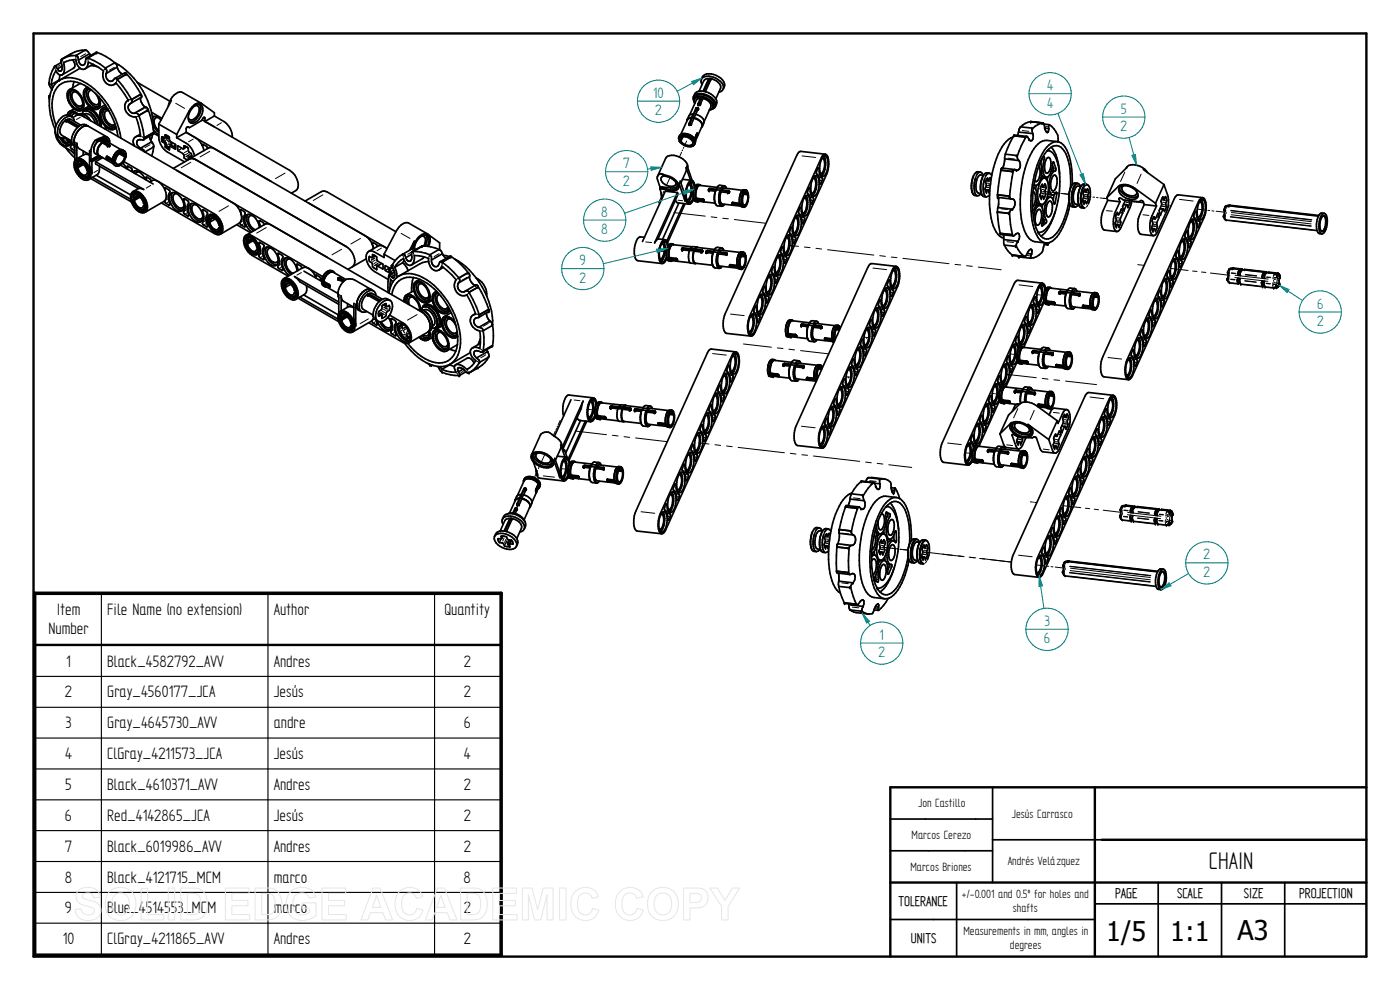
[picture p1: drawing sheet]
<svg xmlns="http://www.w3.org/2000/svg" width="420mm" height="297mm" viewBox="0 0 420 297" stroke-linecap="round" stroke-linejoin="round" font-family="sans-serif">
<defs><g id="words">
<g font-size="8.1">
<text x="362.8" y="260.7">CHAIN</text>
<text x="332" y="282.4">1/5</text>
<text x="351.2" y="282.4">1:1</text>
<text x="371.4" y="282.2">A3</text>
</g>
<g font-size="5.6">
<text x="17" y="184.7">Item</text>
<text x="32.2" y="184.7">File Name (no extension)</text>
<text x="82.2" y="184.7">Author</text>
<text x="133.4" y="184.7">Quantity</text>
<text x="14.6" y="190.4">Number</text>
<text x="19.9" y="200">1</text>
<text x="32.2" y="200">Black_4582792_AVV</text>
<text x="82.2" y="200">Andres</text>
<text x="139.2" y="200">2</text>
<text x="19.5" y="209.3">2</text>
<text x="32.2" y="209.3">Gray_4560177_JCA</text>
<text x="82.2" y="209.3">Jesús</text>
<text x="139.2" y="209.3">2</text>
<text x="19.7" y="218.5">3</text>
<text x="32.2" y="218.5">Gray_4645730_AVV</text>
<text x="82.2" y="218.5">andre</text>
<text x="139.2" y="218.5">6</text>
<text x="19.5" y="227.8">4</text>
<text x="32.2" y="227.8">ClGray_4211573_JCA</text>
<text x="82.2" y="227.8">Jesús</text>
<text x="139.2" y="227.8">4</text>
<text x="19.6" y="237">5</text>
<text x="32.2" y="237">Black_4610371_AVV</text>
<text x="82.2" y="237">Andres</text>
<text x="139.2" y="237">2</text>
<text x="19.5" y="246.3">6</text>
<text x="32.2" y="246.3">Red_4142865_JCA</text>
<text x="82.2" y="246.3">Jesús</text>
<text x="139.2" y="246.3">2</text>
<text x="19.5" y="255.5">7</text>
<text x="32.2" y="255.5">Black_6019986_AVV</text>
<text x="82.2" y="255.5">Andres</text>
<text x="139.2" y="255.5">2</text>
<text x="19.5" y="264.8">8</text>
<text x="32.2" y="264.8">Black_4121715_MCM</text>
<text x="82.2" y="264.8">marco</text>
<text x="139.1" y="264.8">8</text>
<text x="19.5" y="274">9</text>
<text x="32.2" y="274">Blue_4514553_MCM</text>
<text x="82.2" y="274">marco</text>
<text x="139.2" y="274">2</text>
<text x="18.8" y="283.3">10</text>
<text x="32.2" y="283.3">ClGray_4211865_AVV</text>
<text x="82.2" y="283.3">Andres</text>
<text x="139.2" y="283.3">2</text>
</g>
<g font-size="5.1" fill="#008080">
<text x="196" y="29.3">10</text>
<text x="314.2" y="27.1">4</text>
<text x="196.7" y="34.6">2</text>
<text x="314.2" y="32.3">4</text>
<text x="336.3" y="34.1">5</text>
<text x="336.3" y="39.4">2</text>
<text x="187.1" y="50.5">7</text>
<text x="187.1" y="55.8">2</text>
<text x="180.5" y="65">8</text>
<text x="180.5" y="70.3">8</text>
<text x="173.9" y="79.5">9</text>
<text x="173.9" y="84.8">2</text>
<text x="395.3" y="92.6">6</text>
<text x="395.3" y="97.8">2</text>
<text x="361.2" y="167.9">2</text>
<text x="361.2" y="173.1">2</text>
<text x="264" y="191.9">1</text>
<text x="313.4" y="187.8">3</text>
<text x="263.6" y="197.2">2</text>
<text x="313.3" y="193">6</text>
</g>
<g font-size="4.8">
<text x="334.7" y="269.6">PAGE</text>
<text x="353.3" y="269.6">SCALE</text>
<text x="373.3" y="269.6">SIZE</text>
<text x="389.9" y="269.6">PROJECTION</text>
<text x="269.7" y="271.9">TOLERANCE</text>
<text x="273.3" y="282.9">UNITS</text>
</g>
<g font-size="4.1">
<text x="275.5" y="242.2">Jon Castillo</text>
<text x="303.7" y="245.3">Jesús Carrasco</text>
<text x="273.6" y="251.6">Marcos Cerezo</text>
<text x="273.2" y="261.2">Marcos Briones</text>
<text x="302.4" y="259.6">Andrés Velázquez</text>
<text x="288.7" y="269.5">+/-0.001 and 0.5º for holes and</text>
<text x="303.9" y="273.6">shafts</text>
<text x="289.1" y="280.5">Measurements in mm, angles in</text>
<text x="303.1" y="284.7">degrees</text>
</g>
</g></defs>
<path d="M10.1 10h400v277h-400zM328.6 236.2v50.5M410.1 236.2h-142.9v50.8M330.7 252h79.4M267.2 264.8h142.9" fill="none" stroke="#000" stroke-width=".72"/>
<g fill="none" stroke="#000" stroke-width=".51">
<path d="M207 34.5l-.8 1.4M207 34.5l1-.3-.5 1.1M207 37.3h.1M207.3 37.3h-.2M207.5 37.2l-.1 .1M207.5 35.4l-1 .3-.2 .3-2 4.3M207.5 35.3a1.15 1.15 0 0 0-1.3 1M207.5 35.3v.1M207.5 35.4l-.7 1.7M208.1 29a2.21 2.21 0 0 1 3-1.6 4.4 4.4 0 0 1 4 3.4l-.4 1.2M208.3 35.5a2.53 2.53 0 0 1 2.3 2.5l-1.9 4.3M208.3 35.5l-.8 1.6"/>
<path d="M208.3 30.5a1.52 1.52 0 0 1-.1-1.7 1.52 1.52 0 0 1 1.6-.7 5.1 5.1 0 0 1 4.9 2.9v1M208.3 35.3v.2M208.3 35.3l1.2 .6a1.92 1.92 0 0 1 1.3 2.1M208.4 29.7a2.02 2.02 0 0 1 2.7-1.2 3.2 3.2 0 0 1 3.1 3.2l-.2 .6M208.4 30.1a1.81 1.81 0 0 1 2.4-1 3.4 3.4 0 0 1 3.1 3.1l-.2 .4M208.4 30.7l.1 .3a1.43 1.43 0 0 1 .1-1.7 1.43 1.43 0 0 1 1.7-.4 4 4 0 0 1 3.8 2.9l-.3 .8M208.8 34.3l-.5 1M208.8 34.3l.6 .2a2.15 2.15 0 0 1 1.4 3.5M208.8 32.6l-.7 1.6M208.9 32.5v.1M208.9 32.9l-2 4.4M209 32.4h-.1"/>
<path d="M209 32.7l-.1 .1M209.2 32.6h-.1M209.2 32.6h.1M209.3 32.3h-.2M209.3 32.3h.1M209.4 32.6h.1M209.5 32.6l-.7 1.7M209.9 30.7l.1 .2M210 31.4h-.3M210 30.9l.3 .2 .7-1.6 1.2 .5a2.09 2.09 0 0 1 1.1 2l-2 4.5M210 30.9h.3M210.2 31.2l-.2 .1"/>
<path d="M210.3 29.5h-.6l-.8 .6-1.9 4.4M210.3 29.5v.2M210.3 29.5l-.8 1.6M210.3 29.7l-.7 1.7M210.3 29.7l.6 .1M210.5 23.8a2.54 2.54 0 0 1 3.7-1.4l.8 .2a3.2 3.2 0 0 1 2.4 3.4l-.4 .8M210.7 25.4a1.54 1.54 0 0 1-.2-1.7 1.54 1.54 0 0 1 1.6-.8 4.7 4.7 0 0 1 5.1 3.4l-.2 .5M210.8 38l-.3 .3M212.4 24.9l.4 .1M212.7 24.1l-1.5 3.3M212.8 23.9l-1.5 3.5M212.8 23.9v.1"/>
<path d="M213.1 23.6a1.75 1.75 0 0 0-1.9 .7l-1.4 3.1M213.1 23.6l.2 .3-1.6 3.6M213.1 23.6l-.5 .2-1.6 3.5M213.1 23.8h-.2M213.1 23.6l.6 .1a2.91 2.91 0 0 1 2.5 2.8l-1.4 3.1M213.2 23.8h.1M213.8 32.6l-.9 .4M214.7 32l-.7 .6-.5 .2M217 26.8l-.7 .7-.6 .1M305.7 39.6l-.4 1M305.7 39.6l4.3 .5M306.3 38.1l-.6 1.5"/>
<path d="M306.3 38.1l3.6 .5M309.3 36.5l3.4 .4M309.3 36.5a5.7 5.7 0 0 0-3 1.6M309.4 36.5l3.6 .4M309.9 38.6l-.2 .4 .3 1.1M313 36.9l.5 1.4M313 36.9a5.3 5.3 0 0 0-3.1 1.7M313.3 37.2l1.6 .2M313.6 38.4l1.1 .2M313.6 38.4l.1 .5a.68 .68 0 0 0 .8 .7l.2-1M314.7 38.6l.1-1.2a5.4 5.4 0 0 1 2.8 4.7M198 56.6l1.7 .3"/>
<path d="M198 56l.2 .3M198 56.6l.9 2.5M198 56l3.1 1M198.2 56.3l1.5 .6M198.2 56.3l-.2 .3M198.2 52.1a1.38 1.38 0 0 0-.9 1.9l.7 2M198.2 52.1l1.3 .4M198.2 52.1l1.4 .8M198.4 57.8l.3 1.7M199.4 52.7a1.03 1.03 0 0 0-1 .7 1.03 1.03 0 0 0 .3 1.2 3.2 3.2 0 0 0 3.9 1l.3-.6-.1-.4M199.5 52.5a4.8 4.8 0 0 1 4.2 3.3 1.9 1.9 0 0 1-2.5 1.5M199.5 52.5l.1 .4"/>
<path d="M199.6 52.9a3.8 3.8 0 0 1 3.6 3.1 1.63 1.63 0 0 1-2.1 1M199.7 56.9l1.5 .4M201.1 57l.1 .3M203.3 55.9a2.15 2.15 0 0 1-2 .5l-3.3-.4M203.3 57.8l-3.6-.4-6.9 15.1M203.3 57.8l.2 .5-6.1 13.5-.9 1.1zM203.7 41.7a1.42 1.42 0 0 1 2.1-1.1l1.8 .8 .8 .8M203.7 41.8l.5 .1M203.7 41.4a2.52 2.52 0 0 1 3.8 .1l.7 .8M203.9 42.3l.4 .1M203.9 42.3l.1 .2M203.9 42.3a3.4 3.4 0 0 0 4.1 1.4l.3-.2"/>
<path d="M204 41.9l-.2 .3M204.1 54.3l1.3 3.6 .2 2.4-1.8-5.3 .1 .6-.3 .8M204.3 42.4a2.49 2.49 0 0 0 3.6 .8v-.4M204.5 41.2a2.71 2.71 0 0 1 3.3 1.1h.4M204.5 41.2l-.3 .7M204.5 41.2l-.3 .5M204.8 53.8l2.8 .3M205 41l-.7 1.4M205.5 40.1l.6 .1a3.3 3.3 0 0 1 2.3 1.4M206.2 49.7l1.5 4.4M206.4 50.2a4.3 4.3 0 0 0-4.1-3.6 2.53 2.53 0 0 0-2.5 .9l-2.5 5.4M206.7 55.2a3.5 3.5 0 0 1 .2 4.2l-.7 .6"/>
<path d="M206.9 40.4a2.13 2.13 0 0 0-3.2 .8M207.2 54.7a5.7 5.7 0 0 1-.7 5.9M207.3 54.1l-1.4-3.8v1.1l-1.6 3.5M207.3 40.6l1.2 1.2-.1 .4M207.6 54.1a2.9 2.9 0 0 0-1.7 2.6l-.1 3a1.39 1.39 0 0 0 1.2 1.6l.7-.6 .5-1.1M207.6 54.1l.7 .8 .3 1.1M208 58.3l.1 1.2M208.1 59.4l-.3 .5a.92 .92 0 0 1-1.4 .6M208.1 42.3l-.2 .5M208.4 42.2l-.2 .1M208.4 56.3l-.2-1a.7 .7 0 0 0-.5-.6 .7 .7 0 0 0-.7 .2 5.7 5.7 0 0 0-.6 5.6M208.5 42.8a1.11 1.11 0 0 1-1.2 1.2"/>
<path d="M208.5 42.8h-.6M208.6 56l-.5 1.7M208.7 42.3l-.2 .5M208.7 42.3l-.3 1M208.8 57.8v1.8M208.8 59.6h-.1M208.8 57.8l.1 1.7M208.9 59.5l-.1 .1M208.9 55.6l-.3 .4M208.9 59.5l2 .2M209 40.3v.1M209.1 40.1l-.7 1.6 .5-1.2"/>
<path d="M209.3 40.5v.1M209.3 40.6l-.7 1.6M209.3 59.5l-.1 .2M209.4 40.1v.1M209.4 40.3v.2M210 55.4l-.6-.1a3.2 3.2 0 0 0-1.3 3.7v.6h.6M210 55.5a2.26 2.26 0 0 0-1.2 2.3M210.3 55.6l-.2-.1a1.53 1.53 0 0 0-1.4 1.7v2.4M210.9 59.7h.1M211 59.8h.1M211.2 59.9l-2.8-.3-.1 .4M211.2 59.9l.1 .1"/>
<path d="M212.6 56.9h.1M212.8 57v.1M212.9 57.2l1.8 .2M213 56.6h-.2M213 56.9h-.1M213.1 56.9l1.6 .1M214.8 57l-.4 2.8M214.8 56.9l1.3 .2M214.8 56.9l-.4 2.8 .2 1.3M215 56.4l.2 .4-2.1-.2M215.2 56.2l-5.4-.5-.7 .9-.3 1.2M216.1 57.1l.1 .1"/>
<path d="M216.1 57.1a5.6 5.6 0 0 0 .2 4.7h.6M216.2 57.2l2.5 .3M216.2 57.1l.2 .5M216.2 57.2a4.7 4.7 0 0 0 .4 4.6h.3M216.4 57.6a3.3 3.3 0 0 0 .4 3.6l5.5 .6M216.4 57.6l2 .2M216.4 56.5l.3 .5M216.7 57l2 .2M216.7 57l.6-.6 5.6 .7M217.3 55.8l-1.3-.2-.9 .7 1.3 .2M217.5 55.9l.3 .2M217.8 56.1l.2 .4"/>
<path d="M217.8 56.1l-.2-.3h-.6l-.6 .7M218.5 57.8h.1M218.6 57.7h.1M218.8 57.5h.1M218.9 57.5l-.1 .1M221.9 59.9v.7M222.7 57.2l-.7 2.1M222.8 57.2l-.7 1.3-.2 1.5M223.2 58.3l1.2 .1M223.3 58h.5M223.5 57.8l.7 .1M223.8 58h.7"/>
<path d="M223.8 57l.5 .4M223.8 57h-.8l-.3 .2M223.8 57a3.7 3.7 0 0 0-1.2 4.2M223.9 57.1a3.5 3.5 0 0 0-1.2 4.1M224.2 57.9l-.4-.3a3.1 3.1 0 0 0-.9 3.2l-.2 .4M224.4 57.5l-.2 .4M224.4 58.4l.1-.4a4.3 4.3 0 0 1-.9 4.1M224.4 58.4v1.1l-.4 1.6-.5 .5-.5-.3M241.5 59.2a3.5 3.5 0 0 1 .1 4.2l-.7 .6M241.7 58.9l.6-.3a2.54 2.54 0 0 1 .9 2.7l-.7 2.6a.88 .88 0 0 1-1.3 .7 5.7 5.7 0 0 1 .5-5.7zM241.9 58.7a5.7 5.7 0 0 1-.7 5.9M242.9 56.3h.1a4.7 4.7 0 0 0 1.2 3.3l-.7 1.6a4.8 4.8 0 0 0-1.2-3.4z"/>
<path d="M244.1 53.3a3.5 3.5 0 0 1 .2 4.2l-.8 .5M244.3 53l.6-.3a2.36 2.36 0 0 1 .9 2.7l-.6 2.6a1 1 0 0 1-1.1 .8 4.7 4.7 0 0 1-.3-5zM244.5 52.8a5.5 5.5 0 0 1-.6 5.9M245.6 50.3l.2 .2a3.8 3.8 0 0 0 1.1 3.2l-.7 1.5a4.8 4.8 0 0 0-1.2-3.3zM246.8 47.4a2.62 2.62 0 0 1 .5 3.1l-.1 .6a1.08 1.08 0 0 1-1 1M247 47l.6-.3a4.6 4.6 0 0 1 .3 5.3 .99 .99 0 0 1-1.2 .9 4.7 4.7 0 0 1-.2-5zM247.2 46.9a5.5 5.5 0 0 1-.7 5.8M247.7 46.3l-7.3-.9a1.46 1.46 0 0 0-1.3 1.2l-21.4 47.5a6.6 6.6 0 0 0 .1 5.8l7.6 .9M247.7 46.3a1.46 1.46 0 0 0-1.2 1.2l-21.6 47.4a6.4 6.4 0 0 0 .2 5.8l.3 .1M247.7 46.3a2.73 2.73 0 0 1 1 2.9l-.6 3-21.5 47.5a1.56 1.56 0 0 1-1.2 1.1M291.5 56.5l.1 .7M291.6 57.2l.4 1"/>
<path d="M291.7 57.2l.3 1.1M292.1 52.8l-.5 2.1-.1 1.6M292.7 53.4a6.1 6.1 0 0 0 .4 5.2l.3 .2-.8-.1-.6-.4M293 52.7a1.43 1.43 0 0 1 1.2-1.1l-.8-.1a2.73 2.73 0 0 0-1.6 2.6l-.2 2.4M294 51.7a.89 .89 0 0 1 1.1 .9M294.2 56.6l.2 1.2 .4 .9M294.4 58l-.8 .7M294.8 53.1a6.4 6.4 0 0 0 .3 5.8l1 .2a2.99 2.99 0 0 1-1-3.1l.3-2.3M295.2 52.6l-.9-.1a3.3 3.3 0 0 0-1.4 3.5 1.52 1.52 0 0 0 1.6 2M295.7 56.9l.8 .1M295.7 53a1.4 1.4 0 0 1 1.2-1.1h-.7a2.9 2.9 0 0 0-1.7 2.6l-.2 1.5M296 54l.7 .1"/>
<path d="M296.4 53.4l-.2 .3a2.11 2.11 0 0 0-.2 2l-.1 .3a1.4 1.4 0 0 0 .1 1.7M296.5 57l.3 .6 .2-.3M296.5 57l-.4 .7M296.7 52.1l.3-.1 .6 .6M297 58.5l-.7 .5M297.1 53.3l-.4 .7-.3-.6M297.2 53.3l.2 .5M297.3 55.1l-.1 .6M299.4 58.5v.6M299.4 58.5l3.4 .3M299.5 59.2l3.9 .5M299.6 59.3l.1 1.8-.4 2.5"/>
<path d="M300.4 51.1l3.4 .4M300.4 51.1l-1 7.4M300.6 50.5l-.2 .6M300.6 50.4l4 .5M301.5 47.7l-.6 2.8M301.5 47.7l4.3 .5M301.7 46.3l-.2 1.4M301.7 46.3l3.4 .4M302.8 59.1h.2M302.8 58.8v.3M303 59.1l.4 .6M303.4 59.7a1.52 1.52 0 0 1 1.3 1.1 1.52 1.52 0 0 1-.5 1.6l-.3 .3"/>
<path d="M303.9 51.3h.2M303.9 51.3l-.1 .2M303.9 41.1a9.9 9.9 0 0 0-4.8 6.4 33.8 33.8 0 0 0-1 20.3 5.2 5.2 0 0 0 3.1 3.7M304.1 51.3l-1.1 7.8M304.2 40.7l3.5 .3M304.2 40.7l-2.5 5.6M304.3 40.6l-.1 .1M304.4 40.5l3.8 .4M305 51.1l-.7-.2-.2 .4M305 46.8l.3 .1M305.1 46.7l-.1 .1M305.3 46.9v.5l.5 .8"/>
<path d="M305.8 48.2a1.72 1.72 0 0 1-.7 2.9M307.7 41v.1M307.7 41h.3M308 41l-1.5 2.7-1.2 3.2M308 41h.3l.4 .7M310 40.1l.1 .5a1.02 1.02 0 0 1-1 1.6l-.3-.5M310.1 57.5a3.6 3.6 0 0 1 0 4.3l-.2 .3M310.2 56.3a2.56 2.56 0 0 1 1.1 2.7l-.3 2.2-1 2.1M310.3 55.6l.5 .1M311 55.7l-.2 1.1M311.7 49.9a3.9 3.9 0 0 1-.7 4.6l-.5-.3M312.1 58.8l.9 .1"/>
<path d="M312.1 48.9a6.5 6.5 0 0 1-.9 6.6l-.6 .1-.3-.2M312.4 53.4h1.1M312.5 55.9h.6M312.6 52.4a1.29 1.29 0 0 0 1.4 .8M312.7 47.7l-.4 1.5M312.8 55.3l-.2 .3a2.11 2.11 0 0 0-.2 2v.3a1.25 1.25 0 0 0 .1 1.7M312.8 55.3l.3 .6M312.8 47.4l.5-.4 .2 .5a5.9 5.9 0 0 0 .3 5.6 1.7 1.7 0 0 0 1.7-1.7l.4-2.5 .3-.3 .7 1.9-.1 .8a3.3 3.3 0 0 0-1.9 3.2l.1 2.8a1.09 1.09 0 0 0 1.3 1.1l.8-.7-.6 3.5-.3-.8a1.21 1.21 0 0 0-1-1.3M312.8 53.7a.87 .87 0 0 1 1-.2 .87 .87 0 0 1 .5 .7 7.8 7.8 0 0 1-1.2 7.1 .95 .95 0 0 1-1.4-1 7.9 7.9 0 0 1 1.1-6.6zM313 58.9l-.5 .7M313.6 55.2l-.5 .7M313.6 55.2l.2 .3a1.96 1.96 0 0 1-.2 1.9l.1 .3a1.43 1.43 0 0 1-.5 1.8l-.2-.6"/>
<path d="M314.2 47.5l.5-.3a2.25 2.25 0 0 1 .7 2.5l-.5 1.7-.8 .6a2.68 2.68 0 0 1-.5-3.1zM314.3 59.1h1M314.4 45.1a3.9 3.9 0 0 1 2.8 3.2 26.6 26.6 0 0 1-2.2 19 4 4 0 0 1-3.4 2.4M314.5 53.1l-.3 1M314.6 58l.5 .4 .8 .1M315.2 59.1a3.1 3.1 0 0 0-1.7 3.3 6.5 6.5 0 0 0 .6 4.1l-1.3 1.3-.2-.5M315.5 44.2a13.5 13.5 0 0 1 2.5 8.2M315.9 49.6l.2 1.3-.1 .3-.5 .2M316 52.8l.3-.2a1.27 1.27 0 0 1 .9 1.8l-.3 1.8-.4 .8-.5 .3a3.5 3.5 0 0 1-.2-4.1zM316.4 58.3l-.3 1.7M317.4 42.5l-3.3-.4a6.2 6.2 0 0 0-5 4.6 32.9 32.9 0 0 0-1.6 22.5 4.5 4.5 0 0 0 3.1 3.3l3.2 .4M317.4 42.5a4.5 4.5 0 0 1 3.1 3.4l1 3.5 .3 6"/>
<path d="M317.4 42.5a6.2 6.2 0 0 0-5.1 4.5 33.9 33.9 0 0 0-2 21.6l.4 1.1a4 4 0 0 0 3.8 3.2 7.3 7.3 0 0 0 4.4-4.7l1.5-3.9 .7-3M317.5 42.1v.5M321.3 56.3a20.1 20.1 0 0 0-1.9-11 2.72 2.72 0 0 0-4.7-.6 20.5 20.5 0 0 0-4.5 11.7 24.3 24.3 0 0 0 1.2 13.1 2.88 2.88 0 0 0 2.2 2.1 2.88 2.88 0 0 0 2.9-1 18.9 18.9 0 0 0 4.3-10.3M322 55.2a6.6 6.6 0 0 0-.7 6.4M322 55.2l.7-.3 .7 .1a2.73 2.73 0 0 0-1.7 2.6l-.1 3.1a1.56 1.56 0 0 0 1 1.4h-.8a2.73 2.73 0 0 1-1-3l.4-2.3zM324.1 56.4a6.7 6.7 0 0 0 0 5.6M324.3 55.9a.86 .86 0 0 0-.8-.8 .86 .86 0 0 0-.9 .7 6.3 6.3 0 0 0-.2 6.1l.6 .1 .6-.6M324.4 56l-.9-.2a2.77 2.77 0 0 0-1.4 3v1.2a1.25 1.25 0 0 0 .8 1.3l.8 .1M324.7 55.5l.4-.3 1 .1a2.79 2.79 0 0 0-1.6 2.6l-.2 2.4a2.21 2.21 0 0 0 1 2.1h-.7a2.8 2.8 0 0 1-1.1-3l.4-2.3zM325.2 57.3l.7 .1M325.6 56.8l-.2 .3a1.95 1.95 0 0 0-.2 2v.2a1.4 1.4 0 0 0 .1 1.8M326.3 56.7l-.3 .7-.4-.6"/>
<path d="M326.4 56.6l.1 .3a1.52 1.52 0 0 1-.1 1.8 1.84 1.84 0 0 1-.4 2.3l-.3-.6M332.2 59.3l.2 .8M332.2 59.3l3.4-3.4a4.2 4.2 0 0 1 5 .6l6.2 4.5M336 56.2a4 4 0 0 0 4.1 3.1l1.5-.6M336.2 56a4.1 4.1 0 0 1 5.4 2.6 1.78 1.78 0 0 1-2.5 1.2 3.5 3.5 0 0 1-3.3-3.1zM337.3 55.7a1.14 1.14 0 0 0-.6 1.1 1.14 1.14 0 0 0 .6 1 2.7 2.7 0 0 0 3.8 .4v-.8M338 50.4a2.12 2.12 0 0 1 2.7-.9l2.2 .8 1.5 1.5M338.2 50.2l-3.5 3.5-2.5 5.6M343.1 50.8l6.2 4.6M348.6 59.6l.7 .1M349 59.1l-.2 .3a1.95 1.95 0 0 0-.2 2l-.7 1.8 .4 1.1 .9-1.6M349.3 55.4a10.2 10.2 0 0 1 1.4 5.2l-.4 2.3-2.9 6.6a1.23 1.23 0 0 1-1.6 1.1 6 6 0 0 1-.1-5.8l1.4-3"/>
<path d="M349.3 55.4l-2.5 5.6M349.7 59l-.3 .7-.4-.6M349.8 59l.2 .3a1.96 1.96 0 0 1-.2 2l.1 .2a1.73 1.73 0 0 1-.5 1.8l-.2-.6M360.5 59.9a5.5 5.5 0 0 1-.7 5.9M361 59.3l-7.4-.8a1.64 1.64 0 0 0-1.2 1.1l-21.4 47.5a6.6 6.6 0 0 0 0 5.8l7.7 1M361 59.3a1.56 1.56 0 0 0-1.3 1.2l-21.5 47.4a6.4 6.4 0 0 0 .2 5.8l.3 .2M361 59.3a2.83 2.83 0 0 1 1 3l-.2 1.6-.5 1.4-21.4 47.4a1.64 1.64 0 0 1-1.2 1.2M193.4 71.2l-1.2-.1a2.73 2.73 0 0 0-1.7 2.6v3.1a1.46 1.46 0 0 0 .9 1.4l7.3 .9M197.5 71.7l2 .2M198.7 73a2.62 2.62 0 0 1 .5 3.2l-.2 .6a1.08 1.08 0 0 1-.9 1M199.1 72.5a5.7 5.7 0 0 1-.7 5.9M199.5 71.9a2.58 2.58 0 0 0-1.6 2.6l-.1 3a1.39 1.39 0 0 0 1.2 1.5l.6-.5 .6-1.2"/>
<path d="M199.5 71.9a1.73 1.73 0 0 1 1.1 1.9M200.4 74.1l-.3-1a.74 .74 0 0 0-.9-.6 5 5 0 0 0-.5 6 .97 .97 0 0 0 1.1-.8l.2-.6M200.6 73.8l-.5 1.7-.1 1.3 .1 .5 .5 .1M200.7 76.8l.1 .5M200.8 77.3l-.2 .1M200.8 77.3l2.1 .2M200.8 77.9h-.5l.2 .3 .8 .2M200.8 77.3h.1M200.8 73.4l.6-.3 .9 .3M200.8 73.4l-.2 .4M200.8 77.9l.4 .5 .4-.2M200.9 74.9l-.2 1.3"/>
<path d="M200.9 73.4l-.8 1.3-.2 1.3 .2 1.3M200.9 75l-.1 2.3M201 77.8l-.2 .1M201 77.8l2 .2M201 77.8l.4 .4 5.7 .6M201.2 77.3l-.1 .2M201.8 73.2a4.1 4.1 0 0 0-1.2 4.2M202 73.3a1.07 1.07 0 0 0-1 1.1l-.1 .6M202.7 60.1l.5 .7 3.6 .5M203 77.6h.1M203 78h.1M203.1 77.7l-2.7-.3-.2 .4"/>
<path d="M203.7 60.9l-4.9 10.9M204.6 74.8h.1M204.8 74.5h-.1M204.8 75l2.1 .2M204.8 74.4h.1M204.9 74.7l5.9 .6M205 74.4l2.1 .2M205.2 61.1l-5.1 11.2M205.6 61.1l-5.2 11.7M207.1 78.8l1.5 .3M207.6 74l-5.6-.6-.5 .3-.5 .7M208.2 75.3l.1 .1"/>
<path d="M208.2 75.3l-1.3-.2-.3 1.9 .1 1.1 .4 .7M208.2 75.3l-.3 2.5a1 1 0 0 0 1 1.2M208.3 75.4l2.2 .2M208.3 75.4a3.3 3.3 0 0 0 .4 3.6l5.2 .6M208.5 74.7l.1 .1M208.6 74.8l2 .2M208.6 74.8l.7-.5 5.1 .5M208.9 60.2l.4 .3h.4M208.9 60.2l-.6-.1 .5 .4 .6 .1M209 60.1l-.1 .1M209.2 74.1l-1.5-.1-.5 .5 1.3 .2M209.5 74.3l-.5-.1-.5 .5"/>
<path d="M210.6 75.5l-.1 .1M210.8 75.3v.1M211.1 60.2l-2.1-.2 .5 .4 5.1 .6M212 75.4h-.1M212 75.8h.1M212.1 75.3h-.1M212.2 75.8l1.7 .2M212.2 75.2h.1M212.3 75.5h-.1M212.3 75.5h.1M212.5 75.5l1.5 .1-.3 1.3v1.5M213.6 78.3l.1 .7a1.43 1.43 0 0 0 .9 1.4l1.2 .1"/>
<path d="M213.7 78.9a1.33 1.33 0 0 0 .8 1.4M214.3 75l.1 .4-2.1-.2M214.5 60.4l.1 .5M214.6 60.9l.4 .7 1.6 .3M215.4 75.7a5.3 5.3 0 0 0 .2 4.7l.2 .1M215.4 75.7l.1 .1M215.4 75.7l-1.3-.1-.4 2M215.5 75.8l.1 .4M215.5 75.8l2.5 .3M215.5 75.8a4.5 4.5 0 0 0 .3 4.6h.3M215.6 75.1l.3 .5M215.6 76.2l2.2 .2"/>
<path d="M215.6 76.2a3.2 3.2 0 0 0 .4 3.6l5.6 .7M215.9 75.6l2 .2M215.9 75.6l.7-.5 5.5 .6M216.6 74.4l-1 .7M216.6 74.4l-1.6-.1-.6 .7 1.2 .1M216.6 74.4l.5 .4M216.7 79.9l-.3 .4-.6 .2M216.7 74.5l.6 .7M217.5 61.3l-.6 .5M217.9 76.4h.1M218.1 76.2l-.1 .1M219.2 79.4l2 .2"/>
<path d="M219.2 79.9h.2M219.3 79.5l.2 .1M219.4 79.9l2 .3M219.6 79.6l2.7 .3M219.9 61.2h.1M219.9 60.7l-.1 .1M220 60.9l.3 .1M220 60.7l1.9 .3M220 61.3l2.2 .3M220.3 61l2.7 .3M221.2 77.8v1.9M221.9 60.5l.1 .7h.6"/>
<path d="M221.9 79.8h.1M222 75.9l-.7 1.4M222 75.8l-.5 .8-.3 2 .1 1.2h.6M222.3 79.9l-.3 .5M222.4 76.9l1.2 .1M222.7 76.4l.8 .1M222.7 61.2h-.1M222.7 61.8l-.5-.1 .5 .4h.6M222.7 61.8a.59 .59 0 0 0 1.1 .1M223 61.3l-.3 .5M223.1 75.6l.5 .4M223.1 75.6a3.5 3.5 0 0 0-1.2 4.2"/>
<path d="M223.1 75.6h-.8l-.3 .3M223.2 75.7a3.6 3.6 0 0 0-1.3 4.1M223.5 76.5l-.2-.2-.6 .1-.4 .7-.2 1.2 .1 1.1-.3 .4M223.6 77l.2-.3a4.4 4.4 0 0 1-1.1 4.1h-.2M223.6 76.1l-.1 .4M223.6 77l-.2 2.3a.88 .88 0 0 1-.9 .9l-.2-.3M223.8 76.6h-1.2M233.4 77a2.65 2.65 0 0 1 .5 3.2l-.1 .5a1.08 1.08 0 0 1-1 1.1M233.6 76.7l.6-.3a3.8 3.8 0 0 1 .7 4.1l-.4 1.2a.9 .9 0 0 1-1.4 .6 5.9 5.9 0 0 1 .5-5.6zM233.8 76.5a5.7 5.7 0 0 1-.6 5.9M234.7 74.2l.2-.1a4.9 4.9 0 0 0 1.2 3.3l-.7 1.6a4.7 4.7 0 0 0-1.1-3.4zM236.1 71.1a3.5 3.5 0 0 1 .2 4.2l-.8 .6"/>
<path d="M236.3 70.7a.64 .64 0 0 1 1.1 .2 5.7 5.7 0 0 1-.8 5.6l-.3 .1a1.25 1.25 0 0 1-1-1.6l.1-2.1zM236.5 70.6a5.5 5.5 0 0 1-.7 5.9M237.5 68.2l.1-.1a4.7 4.7 0 0 0 1.2 3.4l-.7 1.6a5 5 0 0 0-1.2-3.4zM238.7 65.2a3.5 3.5 0 0 1 .2 4.1l-.7 .6M239 64.8l.6-.2a2.44 2.44 0 0 1 .9 2.6l-.7 2.6a.9 .9 0 0 1-1.3 .7 5.9 5.9 0 0 1 .5-5.7zM239.2 64.6a5.5 5.5 0 0 1-.7 5.9M240.1 62.4l.2-.2a5 5 0 0 0 1.2 3.4l-.7 1.5a4.7 4.7 0 0 0-1.2-3.3zM269 79.9a1.46 1.46 0 0 0-1.3 1.2l-21.5 47.5a7.4 7.4 0 0 0-.1 5.5l.6 .4M269 79.9a2.73 2.73 0 0 1 1 3l-.6 3-21.5 47.4a1.56 1.56 0 0 1-1.2 1.2M269 79.9l-7.3-.8a1.46 1.46 0 0 0-1.3 1.2l-21.4 47.4a6.6 6.6 0 0 0 0 5.9l7.7 .9M299.3 63.6l3.4 .4M299.3 63.6l.9 6.4"/>
<path d="M299.5 62.3l4.3 .5-.7 .6-.1 .4M300.2 70l.1 .4 3.8 .4M300.2 70l3.4 .4M301.1 70.4l.3 3.1M301.2 71.9l4.3 .5-.5 .9v.5M301.4 73.5l3.4 .4-.1-.1M301.4 73.5a7.8 7.8 0 0 0 2.4 3l3.7 .5M302.7 63.8v.2M302.7 63.8h.3M303 63.8l.3 3.6 .6 3.2M303.6 70.4v.2M303.6 70.6h.3"/>
<path d="M303.9 76.6l3.6 .4M303.9 70.6l.2 .2M304.1 70.8l.7-.5a.71 .71 0 0 1 .9-.2 .71 .71 0 0 1 .3 .9l-.4 1.3M304.7 73.8l.1 .1M304.7 73.8h.3M305 73.8a7.2 7.2 0 0 0 2.5 3.2M305.5 76.8l.2 .2M305.8 77.1l3.4 .4M308.3 76.1l1.2 .1-.1 1.3M309.4 77.5h-.3M309.6 76.1a.87 .87 0 0 0-.3-1.3l-.4 .3-.9 1.6-.5 .3M310.2 65.4l.5-2.2a1.81 1.81 0 0 1 1.5-1.6 3.7 3.7 0 0 1 .8 3.9"/>
<path d="M311.1 60.6l.5 .6 1 .2M311.4 63.1l.5-.3a3.4 3.4 0 0 1 .2 4.2l-.7 .6a3.2 3.2 0 0 1-.4-3.7zM312 61.6l-1.2 .1M313 61.3l-.3 1M313 65.5l-.4 1.8M313 65.5l.3 .6v.6l-.7 .6M313.4 73.4l1 .1M313.6 72.9l-.3 .7a3.9 3.9 0 0 1-3.9 3.9M314.4 72.9v.6M314.7 60.6l.2-.2a1.27 1.27 0 0 1 .9 1.8l-.3 1.8-.4 .8-.5 .3a3.5 3.5 0 0 1-.2-4.1zM314.9 72.8l-.5 .7M316.7 63.4a13.3 13.3 0 0 1-4.3 7.5"/>
<path d="M324.9 60.2l.8 .2M325.7 60.4l-.4 .7M326.6 61.2a6.9 6.9 0 0 0 0-5.6 .73 .73 0 0 0-1.2 .2 6.3 6.3 0 0 0-.2 6.4l.4 .2M332.4 60.1l3.7 .4M332.4 60.1a14 14 0 0 0-1.9 5.2l.1 2.3a1.56 1.56 0 0 0 .9 1.4l3.7 .5M334.7 67.3l.8 .1M335 64.3l.7 .1M335.4 67.4l.4 .6M335.4 67.4l-.3 .7M336.1 60.5a13.7 13.7 0 0 0-1.9 5.2v2.2a1.79 1.79 0 0 0 .9 1.6M336.1 60.5l-.3-.8 .2-.3 1.1 .6 4.8 .5 .6-.3 .6 .4 .3 .8M336.5 62.7l-.8 1.7-.3-.6-.3 .3a2.11 2.11 0 0 0-.1 2l-.1 .2a1.31 1.31 0 0 0 .1 1.8"/>
<path d="M336.6 62.7l.4 1.1-.8 2.3a1.51 1.51 0 0 1-.4 1.9M337.2 61.3l1 .1M337.7 60.1l-.8 1.8 .1 .7 .3 .5 .8-1.7 .4 .7M338.9 60.2a1.51 1.51 0 0 1-.4 1.9M339.7 60.3l-.6 2-2.7 6a1.61 1.61 0 0 1-1.3 1.2M343.4 61.4a14 14 0 0 0-1.9 5.1v2.3a1.79 1.79 0 0 0 1 1.5l3.6 .4M343.4 61.4l3.7 .4M345.6 68.5l.8 .1M346 65.6l.7 .1M346.5 68.6l.2 .7M346.5 68.6l-.5 .7M346.6 65.7l.9-1.7 .4 1.1-.7 1.6v.7a1.51 1.51 0 0 1-.4 1.9"/>
<path d="M346.6 65.7l-.3-.7-.2 .4a2.11 2.11 0 0 0-.2 2v.2a1.36 1.36 0 0 0 .1 1.8M346.8 61l.3 .8M348.1 62.6l1.1 .1M352 78.2a3.5 3.5 0 0 1 .2 4.2l-.8 .6M352.2 77.9a.64 .64 0 0 1 1.1 .1 5.8 5.8 0 0 1-.7 5.6l-.3 .1a1.25 1.25 0 0 1-1-1.6l.1-2.1zM352.5 77.7a5.5 5.5 0 0 1-.7 5.9M353.5 75.3h.1a4.7 4.7 0 0 0 1.1 3.3l-.6 1.6a5 5 0 0 0-1.2-3.4zM354.7 72.3a2.65 2.65 0 0 1 .6 3.1l-.2 .6a1.18 1.18 0 0 1-1 1M355 71.9l.5-.2a3.7 3.7 0 0 1 .7 4.1l-.4 1.2a.9 .9 0 0 1-1.4 .6 5.9 5.9 0 0 1 .6-5.7zM355.1 71.8a5.5 5.5 0 0 1-.7 5.8M356.2 69.3h.1a4.9 4.9 0 0 0 1.2 3.4l-.8 1.6a4.7 4.7 0 0 0-1.1-3.4zM357.4 66.3a3.5 3.5 0 0 1 .2 4.2l-.8 .6"/>
<path d="M357.6 66l.6-.3a2.54 2.54 0 0 1 .9 2.7l-.6 2.6a.92 .92 0 0 1-1.4 .7 5.7 5.7 0 0 1 .5-5.7zM357.8 65.8a5.5 5.5 0 0 1-.6 5.9M358.8 63.4h.2a4.7 4.7 0 0 0 1.1 3.4l-.7 1.5a4.9 4.9 0 0 0-1.1-3.4zM360.1 60.4a3.5 3.5 0 0 1 .1 4.2l-.7 .6M360.3 60.1a.61 .61 0 0 1 1.1 .1 5.8 5.8 0 0 1-.8 5.6l-.3 .2a1.9 1.9 0 0 1-1-2.4l.3-2zM367.2 64.9h.4M367.3 64.8h.4M367.4 62.9l.1 .9a1.53 1.53 0 0 0 .4 2.2l27.4 3.2M367.4 62.9l.4 .1M367.7 62l-.3 .8M368.3 61.7l-.6 .2M368.4 61.7l27.3 3.2"/>
<path d="M368.8 61.6l27 3M369.1 61.6l-.3 .1M396.9 65l.4-.3a2.69 2.69 0 0 1 .6 3.1l-.4 1-.7 .7a2.25 2.25 0 0 1-.7-2.5l.3-1.2zM396.9 64.3l.5-.3a3.7 3.7 0 0 1 .7 4.1l-.4 1.2a.9 .9 0 0 1-1.4 .6 5.9 5.9 0 0 1 .6-5.6zM397.2 64.7a3.7 3.7 0 0 1 0 4.3l-.5 .5M397.4 64l-.7-.1a3.9 3.9 0 0 0-1.6 4.1v.6a1.46 1.46 0 0 0 1.6 1.6M222 80.4l.5 .4M222 80.4l-.5-.1 .2 .3 .8 .2M225.3 94.8a3.5 3.5 0 0 1 .2 4.2l-.8 .6M225.6 94.5l.5-.3a3.7 3.7 0 0 1 .8 4.1l-.5 1.2a.99 .99 0 0 1-1.1 .8 4.7 4.7 0 0 1-.3-5zM225.8 94.3a5.4 5.4 0 0 1-.7 5.9M226.8 91.9h.1a4.8 4.8 0 0 0 1.2 3.3l-.7 1.6a4.5 4.5 0 0 0-1.2-3.4z"/>
<path d="M228 88.9a3.5 3.5 0 0 1 .2 4.2l-.8 .5M228.3 88.5a.64 .64 0 0 1 1.1 .1 6 6 0 0 1-.9 5.7l-.2 .1a1.94 1.94 0 0 1-1.1-2.3l.3-2.1zM228.5 88.4a5.7 5.7 0 0 1-.7 5.8M229.5 85.9h.1a4.5 4.5 0 0 0 1.1 3.4l-.6 1.5a5 5 0 0 0-1.2-3.3zM230.7 82.9a3.6 3.6 0 0 1-.3 4.8h-.3M230.9 82.6a.64 .64 0 0 1 1.1 .1 5.8 5.8 0 0 1-.7 5.6l-.3 .2a1.8 1.8 0 0 1-1.1-2.3l.3-2.1zM231.1 82.4a5.5 5.5 0 0 1-.6 5.9M232.1 80h.2a4.8 4.8 0 0 0 1.2 3.4l-.8 1.5a5 5 0 0 0-1.1-3.4zM235.8 98.2v1.9M236 97.6l-.1 2.6h.6M236.5 99.1v1.1M236.5 99l.1 1.1"/>
<path d="M236.6 96.2l-.6 1.5M237.7 96.1l-.6-.1a1.25 1.25 0 0 0-1 1.1M237.8 96.1a2.26 2.26 0 0 0-1.3 2.3v.7M238.1 96.3l-.2-.2a1.53 1.53 0 0 0-1.4 1.8v2.3M240.4 97.5v.1M240.5 97.7h.1M240.6 97.8l1.8 .2M240.6 97.3h-.1M240.6 97.5h.1M240.8 97.2h-.1M240.9 97.5h-.2M241 97.5l1.5 .2"/>
<path d="M242.5 97.6l-.3 1.4v2M242.8 97l.1 .5-2-.3M242.9 96.9l-5.1-.7a2.58 2.58 0 0 0-1.3 2.8M243.9 97.7l.1 .1M243.9 97.7a5.4 5.4 0 0 0 .1 4.7l.3 .1M243.9 97.7l-1.3-.1-.4 2.1 .1 1.9M244 97.8l.1 .4M244 97.8a4.7 4.7 0 0 0 .3 4.6h.3M244 97.8l2.5 .3M244.1 97.1l.3 .5M244.1 98.2a3.2 3.2 0 0 0 .4 3.7l5.6 .6M244.1 98.2l2 .2"/>
<path d="M244.4 97.6l.7-.5 5.5 .6M244.4 97.6l2 .2M245.1 96.4h-.4l-.6 .7M245.1 96.4l.5 .4M245.1 96.4l-1.7-.1-.5 .7 1.2 .1M245.2 96.5l.6 .7M246.2 98.4h.1M246.5 98.3l-.2 .1M246.6 98.2l-.1 .1M249.8 99.2l-.1 2.5M250.5 97.8l-.5 .8-.3 2 .1 1.2 .5 .1M250.9 98.9l1 .1"/>
<path d="M251.1 98.6h.4M251.2 98.4l.8 .1M251.6 97.6l.4 .4M251.6 97.6a3.6 3.6 0 0 0-1.3 4.3M251.6 97.6a1.16 1.16 0 0 0-1.6 1.1M251.7 97.7a3.5 3.5 0 0 0-1.3 4.1M252 98.5l-.5-.2-.5 .4-.4 1-.2 2.1M252.1 98.6h-.5M252.1 98.1l-.1 .4M260 98.8a3.5 3.5 0 0 1 .2 4.2l-.8 .6M260.3 98.5l.5-.3a2.44 2.44 0 0 1 1 2.7l-.7 2.6a.9 .9 0 0 1-1.4 .6 5.9 5.9 0 0 1 .6-5.6zM260.5 98.3a5.5 5.5 0 0 1-.7 5.9"/>
<path d="M261.5 95.9l.1-.1a5 5 0 0 0 1.2 3.4l-.7 1.6a4.7 4.7 0 0 0-1.2-3.4zM262.8 92.9a3.5 3.5 0 0 1 .1 4.2l-.7 .6M263 92.5l.6-.2a2.54 2.54 0 0 1 .8 2.7l-.6 2.6a.88 .88 0 0 1-1.3 .6 5.7 5.7 0 0 1 .5-5.7zM263.2 92.4a5.7 5.7 0 0 1-.7 5.9M264.2 89.9h.1a4.7 4.7 0 0 0 1.2 3.4l-.7 1.5a4.8 4.8 0 0 0-1.2-3.3zM265.4 87a3.5 3.5 0 0 1 .2 4.1l-.8 .6M265.6 86.6l.6-.2a2.36 2.36 0 0 1 .9 2.6l-.6 2.7a1 1 0 0 1-1.1 .8 4.7 4.7 0 0 1-.3-5zM265.8 86.4a5.5 5.5 0 0 1-.6 5.9M266.9 84l.2 .1a3.8 3.8 0 0 0 1.1 3.3l-.7 1.5a4.8 4.8 0 0 0-1.2-3.3zM268.1 81a2.62 2.62 0 0 1 .5 3.2l-.1 .6a1.08 1.08 0 0 1-1 1M268.3 80.7l.6-.3a4.6 4.6 0 0 1 .3 5.3 .99 .99 0 0 1-1.2 .8 4.7 4.7 0 0 1-.2-5zM268.5 80.5a5.6 5.6 0 0 1-.6 5.9"/>
<path d="M306.6 97.9a2.65 2.65 0 0 1 .5 3.2l-.2 .5a1.08 1.08 0 0 1-.9 1.1M306.8 97.6l.6-.3a3.8 3.8 0 0 1 .7 4.1l-.4 1.2a.9 .9 0 0 1-1.4 .7 5.9 5.9 0 0 1 .5-5.7zM307 97.4a5.6 5.6 0 0 1-.6 5.9M307.9 95.1l.2-.1a4.9 4.9 0 0 0 1.2 3.3l-.7 1.6a4.7 4.7 0 0 0-1.1-3.4zM309.3 92a3.5 3.5 0 0 1 .1 4.2l-.7 .6M309.5 91.7a.64 .64 0 0 1 1.1 .1 5.7 5.7 0 0 1-.8 5.6l-.3 .1a1.25 1.25 0 0 1-1-1.6l.1-2.1zM309.7 91.5a5.5 5.5 0 0 1-.7 5.9M310.7 89.1l.1-.1a4.7 4.7 0 0 0 1.2 3.4l-.7 1.6a5 5 0 0 0-1.2-3.4zM311.9 86.1a3.5 3.5 0 0 1 .2 4.2l-.7 .5M312.4 85.6a5.5 5.5 0 0 1-.7 5.8M312.8 85l-7.3-.9a1.64 1.64 0 0 0-1.2 1.2l-21.5 47.5a6.6 6.6 0 0 0 .1 5.8l7.6 1M313.4 90.5l-6.1 13.6"/>
<path d="M313.4 87.8l-.2 1.9 .2 .7 .5 .1M313.6 87.2l-.3 2.6M313.6 87.2v-.6a1.02 1.02 0 0 0-1.1-1.1 5.5 5.5 0 0 0-.9 5.9l.3 .2a.99 .99 0 0 0 1.1-.9l.3-.5M313.8 86.8a1.3 1.3 0 0 0-1.3-1.8l-.9 1.1-21.5 47.5a6.4 6.4 0 0 0 .1 5.8l.3 .2M314.1 88.6v1.7l2 .3M314.1 91l.4 .4 .5-.1M314.1 91l-.5-.1 .4 .5h.6M314.1 86.4l-.5 .8M314.1 86.4l-.5 .9M314.3 90.8l2 .3M314.3 90.8l.4 .4 5.1 .6M314.3 90.8l-.2 .2"/>
<path d="M314.5 90.4l-.1 .2M314.7 86.6l-.6 1.4M315 86.5l5.4 .5M315.2 86.2h-.8l-.3 .2M315.2 86.4a4.5 4.5 0 0 0-1.3 4.1M315.5 86.5l-.2-.2a1.62 1.62 0 0 0-1.3 1.8l-.1 2.4M316.2 90.6h.1M316.3 90.6l.1 .1M316.4 90.8l-2.7-.3-.2 .3M318 88h.1M318 87.5l-.1 .1M318.1 88l1.8 .2"/>
<path d="M318.1 87.8h-.1M318.3 87.4l-.2 .1M318.3 87.7h-.1M318.3 87.7h.1M318.5 87.7l1.5 .1-.4 2.1M319.6 90.6l.1 .6M319.7 91.2a1.33 1.33 0 0 0 .8 1.4l1.3 .2M320.2 87.2l.2 .4-2-.2M321.3 87.9l-1.2-.1-.5 2 .1 1.5M321.3 87.9l.2 .1M321.3 87.9a5.2 5.2 0 0 0 .3 4.7l.2 .2M321.5 88l2.5 .3"/>
<path d="M321.5 88l.1 .4M321.5 88a4.8 4.8 0 0 0 .3 4.6l.3 .1M321.6 88.4l2.2 .2M321.6 88.4a3.5 3.5 0 0 0 .4 3.7l5.6 .6M321.6 87.3l.2 .5M321.8 87.8l.7-.5 5.6 .6M321.8 87.8l2.1 .3M322.5 86.6l-.9 .7M322.5 86.6l.5 .4M322.5 86.6l-1.5-.1-.7 .7 1.3 .1M322.7 92.1l-.3 .4-.6 .3M322.7 86.7l.5 .7"/>
<path d="M324 88.5l-.1 .1M324.1 88.2v.1M325 91.9l.1 .1M325.1 91.6h.1M325.2 92.1h.1M325.2 91.6l2 .2M325.2 91.7l.2 .1M325.3 92.1l2.1 .4M325.5 91.8l2.8 .4M327.5 88.8l-.4 1.9 .1 1.2M327.9 92l-.1 .1M328 92.6l-.6-.1 .2 .3 .9 .2"/>
<path d="M328 92.6l.5 .4M328 88l-.5 .9-.4 1.9 .2 1.2 .5 .1M328.3 92.2l-.3 .4M328.4 89.1l1.2 .1M328.7 88.6l.7 .1M329 92.8l-.5 .2M329 87.8a.95 .95 0 0 0-1.3 .6M329.1 87.8a2.34 2.34 0 0 0-1.3 2.4v1.9M329.1 87.8l.4 .5M329.1 88a2.16 2.16 0 0 0-1.2 2.2v1.8M329.4 88.7l-.2-.2a1.65 1.65 0 0 0-1.1 2l-.2 1.5M329.6 89.2v1.2l-.4 1.5-.5 .5-.4-.2"/>
<path d="M329.6 89.2l.2-.3a4.5 4.5 0 0 1-1 4M329.6 88.3l-.2 .4M329.7 88.8h-1.2M342.8 99a4.8 4.8 0 0 0 1.2 3.3l-.7 1.6a4.5 4.5 0 0 0-1.1-3.4zM344 96a3.5 3.5 0 0 1 .2 4.2l-.8 .6M344.2 95.7l.3-.3a1.02 1.02 0 0 1 1.1 1.3 5.3 5.3 0 0 1-1.4 4.9 1.9 1.9 0 0 1-1-2.4l.3-2.1zM344.4 95.5a5.4 5.4 0 0 1-.7 5.8M345.4 93h.2a4.5 4.5 0 0 0 1.1 3.4l-.7 1.6a4.8 4.8 0 0 0-1.2-3.4zM346.7 90.1a3.5 3.5 0 0 1 .1 4.2l-.7 .5M346.9 89.7a.61 .61 0 0 1 1.1 .1 5.8 5.8 0 0 1-.8 5.7l-.3 .1a1.9 1.9 0 0 1-1-2.3l.2-2.1zM347.1 89.6a5.4 5.4 0 0 1-.7 5.8M348 87.2l.2-.1a4.8 4.8 0 0 0 1.2 3.4l-.7 1.5a3.6 3.6 0 0 0-1.2-3.1z"/>
<path d="M349.4 84.1a3.6 3.6 0 0 1 .1 4.2l-.7 .6M349.6 83.8a.64 .64 0 0 1 1.1 .1 6 6 0 0 1-.8 5.6l-.3 .2a1.84 1.84 0 0 1-1-2.3l.2-2.1zM349.8 83.6a5.7 5.7 0 0 1-.7 5.9M350.8 81.2h.1a4.5 4.5 0 0 0 1.2 3.3l-.7 1.6a4.7 4.7 0 0 0-1.2-3.4zM368.3 83.7h.4M368.3 83.7h.1M368.4 81.7a2.16 2.16 0 0 1-.1 2M368.5 81.8l.4 .1M368.7 83.8l-.4-.1 .1 .5 .5 .6 2.8 .4M368.8 80.9l-.4 .7M369.4 80.5l2.6 .3M369.4 80.6l-.6 .2"/>
<path d="M370 80.5h.2M370.2 80.4l2.6 .3 .1 .2M370.2 80.4l-.3 .1M371.5 83.5l.7 .1-.2 .6 .4 1.1 6.6 .7-.4-1.1 .2-.6M371.5 83.5l.4 1.2M371.5 83.5a1.21 1.21 0 0 0 .2 1.6M371.8 85h.4M371.9 84.7h.2M371.9 84.7l-.2 .4M372.1 81.2l-.1-.3-.6 1.2 .1 .5M372.1 81.2l.4 .1M372.1 81.2l-.6 1.4"/>
<path d="M372.5 81.2l-.4 1 .2 .5-.8-.1M372.7 80.9l-.2 .3M372.7 80.9l6.6 .8-.6 1.2 .2 .5M372.7 80.8l-.1 .3M373.5 80.9l-.1 .1M373.5 80.8l6.6 .8M378.8 84.3l.4 1.3M378.8 84.3l.7 .1-.2 .6 .4 1.1M379.1 85.9h.4M379.2 85.6h.2M379.2 85.6l-.2 .4M379.3 81.7l.2 .4"/>
<path d="M379.5 82.1h.3M379.5 82.1l-.6 1.3M379.7 86.1l2.6 .3 .5-.3M380 81.7l-.5 1.3 .1 .5-.7-.1M380.1 81.7l2.6 .4 .5 .5M380.1 81.6l-.2 .4M380.1 81.6l.1 .2M380.8 81.7l-.1 .1M380.8 81.7l2.6 .3M382.6 82.1l.5 .5M382.7 86.2l.5 .1M382.9 86l-.2 .3"/>
<path d="M383 85.9l-.2 .3M383 85.5v.4M383.1 85.6l-.1 .3M383.1 82.5l.2 .4M383.1 82.6l.1 .3M383.2 82.6v.5v-.2M383.3 82h.2M383.5 82l.4 .3M383.5 86.1l-.3 .2M383.7 82.1l.3 .5M383.9 82.3l.2 .3M383.9 82.3l.1 .7v-.4"/>
<path d="M384 85.2l-.7 1M384.1 82.6l.1 .5M384.2 83.2a1.92 1.92 0 0 0-.2 1.9M171.4 119.9l-5 11M177.6 120l.3-.2a1.34 1.34 0 0 1 1 1.7M177.6 120a6 6 0 0 0-1 5.2M177.6 120a5.4 5.4 0 0 1-.7 5.8M178.1 119.4l-7.3-.9a2.73 2.73 0 0 0-1.7 2.7l-.2 2.3 .3 1.3M214.6 118.5a3.5 3.5 0 0 1 .2 4.2l-.8 .6M214.8 118.2l.6-.3a2.54 2.54 0 0 1 .9 2.7l-.6 2.6a.88 .88 0 0 1-1.4 .7 5.7 5.7 0 0 1 .5-5.7zM215 118a5.7 5.7 0 0 1-.6 5.9M216.1 115.6h.1a4.7 4.7 0 0 0 1.1 3.4l-.6 1.5a4.9 4.9 0 0 0-1.2-3.4z"/>
<path d="M217.3 112.6a3.5 3.5 0 0 1 .2 4.2l-.8 .6M217.5 112.3a.64 .64 0 0 1 1.1 .1 5.8 5.8 0 0 1-.8 5.6l-.3 .2a1.9 1.9 0 0 1-1-2.4l.3-2.1zM217.7 112.1a5.5 5.5 0 0 1-.7 5.9M218.7 109.6h.2a5 5 0 0 0 1.1 3.4l-.7 1.6a4.8 4.8 0 0 0-1.2-3.4zM220 106.7a2.62 2.62 0 0 1 .5 3.1l-.2 .6a1.08 1.08 0 0 1-.9 1M220.2 106.3l.6-.3a3.8 3.8 0 0 1 .7 4.2l-.4 1.2a.98 .98 0 0 1-1.1 .8 4.6 4.6 0 0 1-.3-5zM220.4 106.2a5.7 5.7 0 0 1-.7 5.9M220.8 105.6a1.46 1.46 0 0 0-1.2 1.2l-21.5 47.4a6.7 6.7 0 0 0 .1 5.8l.3 .1M220.8 105.6a2.73 2.73 0 0 1 1.1 2.9l-.6 3-21.5 47.5a1.56 1.56 0 0 1-1.3 1.1M220.8 105.6l-7.3-.9a1.46 1.46 0 0 0-1.2 1.2l-21.5 47.5a7.2 7.2 0 0 0-.1 5.5l.6 .4 7.2 .8M230.4 110.7l.1 1.3M231.1 111.5l.1 .6"/>
<path d="M231.2 111.5v.5M231.2 112v.1M231.2 112.1h-.1M231.2 112l2 .2M231.3 108.1l-.6 .7-.3 2.1 .1 1.2h.6M231.3 112.6a.55 .55 0 0 0 .8 .3M231.3 112.6h-.6l.5 .4 .5 .1M231.4 112.5l-.1 .1M231.4 112.5l2.1 .2M231.4 112.5l.4 .4 5.2 .6M231.7 112l-.1 .2M232.3 107.9a1.49 1.49 0 0 0-1.7 1.7l-.1 .6"/>
<path d="M232.4 108a2.68 2.68 0 0 0-1.3 2.9M232.7 108.2l-.5-.3a3.8 3.8 0 0 0-1.1 4.2M233.3 112.2l.2 .2M233.6 112.4l-2.8-.3-.1 .4M235 109.3v.1M235.2 109.6h.1M235.3 109.6l1.7 .3M235.3 109.4l-.1 .1M235.3 109.1h-.1M235.4 109.3h.1M235.4 109.1h.1M235.6 109.3l1.5 .2"/>
<path d="M236.5 100.2h.1M236.6 100.1l2 .2M236.6 100.1l-.1 .1M236.6 100.8a.54 .54 0 0 0 .9 .2M236.6 100.8l-.5-.1 .4 .4 .6 .1M236.8 112.3v.6M236.8 100.6l2.1 .3M236.8 100.6l-.2 .2M236.8 100.6l.4 .4 5.1 .6M236.8 112.2l.2 1.3M237 113.5l.2 .3M237 113.4l.2 .4"/>
<path d="M237.1 100.2l-.2 .1M237.1 109.5l-.3 2.1M237.2 113.8l.5 .5 1.3 .1M237.4 108.9l.2 .4-2.1-.2M237.6 108.7l-5.2-.6a3.2 3.2 0 0 0-1.3 3.4M238.5 109.6l-1.3-.2-.4 2.9M238.5 109.6h.1M238.5 109.6a5.1 5.1 0 0 0 .2 4.7l.3 .1M238.6 109.7l2.5 .3M238.6 109.6l.1 .5M238.6 109.6a4.8 4.8 0 0 0 .3 4.7h.3M238.7 100.4h.1"/>
<path d="M238.7 109l.3 .5M238.7 110.1l-.2 2.3a1.19 1.19 0 0 0 .7 1.3l5.5 .6M238.7 110.1l2.3 .2M238.9 100.5h.1M238.9 100.6l-2.7-.4-.2 .4M239 100.6v.1M239 109.5l2 .2M239 109.5l.7-.5 5.6 .6M239.7 108.2l-1 .8M239.7 108.2l-1.3-.1-.9 .7 1.2 .2M239.7 108.2l.5 .5M239.8 113.8l-.2 .4-.6 .2"/>
<path d="M239.8 108.4l.6 .7M241.1 109.7l.1 .1M241.1 110.2h-.1M241.2 110v.1M242.3 113.7l.2 .1M242.3 101.6l.8 .8 1.2 .1M242.3 113.2v.1M242.4 113.4l.2 .1M242.4 113.3l1.9 .2M242.6 113.8l2 .2M242.7 113.5l2.6 .3M244.5 111l-.2 2.6"/>
<path d="M245.1 114.3l-.5-.1 .3 .4M245.1 113.7h-.1M245.1 109.7l-.5 .9M245.1 109.7a5.1 5.1 0 0 0-.7 4h.6M245.2 101.9l-.9 .6M245.6 110.7l1 .2M246.2 109.5h-.8l-.3 .2M246.3 109.6a3.3 3.3 0 0 0-1.3 3.5l.1 .6M246.6 110.4l-.2-.2a1.64 1.64 0 0 0-1.2 1.9l-.1 1.6M246.7 109.9l-.5-.4a2.21 2.21 0 0 0-1.3 2.3l.1 1.9M246.7 110l-.1 .4-.7-.1M246.7 110.4h-1"/>
<path d="M247.5 101.6v.1M247.6 101.8h.1M247.6 101.4l2.1 .2M247.7 101.9h.1M247.8 101.6l2.8 .3M247.9 101.9l2 .3M250.4 102.4l-.4-.1 .3 .4M250.4 101.8l-.1 .1M250.8 119.6h.1a4.5 4.5 0 0 0 1.1 3.3l-.6 1.6a5 5 0 0 0-1.2-3.4zM252 116.6a3.6 3.6 0 0 1-.3 4.7l-.3 .1M252.2 116.2a.64 .64 0 0 1 1.1 .2 5.8 5.8 0 0 1-.8 5.6l-.2 .1a1.8 1.8 0 0 1-1.1-2.3l.3-2.1zM252.4 116.1a5.5 5.5 0 0 1-.7 5.9"/>
<path d="M253.4 113.7h.2a4.8 4.8 0 0 0 1.2 3.3l-.8 1.6a5 5 0 0 0-1.2-3.4zM254.7 110.7a2.65 2.65 0 0 1 .5 3.1l-.2 .6a1.08 1.08 0 0 1-.9 1M254.9 110.3l.6-.2a3.8 3.8 0 0 1 .7 4.1l-.4 1.2a.88 .88 0 0 1-1.4 .6 5.7 5.7 0 0 1 .5-5.7zM255.1 110.2a5.7 5.7 0 0 1-.6 5.8M256.1 107.7h.1a4.9 4.9 0 0 0 1.2 3.4l-.7 1.5a4.7 4.7 0 0 0-1.1-3.3zM257.4 104.7a3.5 3.5 0 0 1 .1 4.2l-.7 .6M257.6 104.4a.64 .64 0 0 1 1.1 .1 5.7 5.7 0 0 1-.8 5.7l-.3 .1a1.25 1.25 0 0 1-1-1.7l.1-2zM257.8 104.2a5.5 5.5 0 0 1-.7 5.9M258.8 101.8h.1a4.7 4.7 0 0 0 1.2 3.4l-.7 1.5a5 5 0 0 0-1.2-3.4zM297.3 118.7h.1a4.5 4.5 0 0 0 1.2 3.3l-.7 1.6a4.8 4.8 0 0 0-1.2-3.3zM298.5 115.7a3.5 3.5 0 0 1 .2 4.2l-.8 .6M298.9 115.2a5.4 5.4 0 0 1-.6 5.9"/>
<path d="M300.2 116.8l-.4 1.9 .1 1.3M300.2 116.8l-.2-1a.71 .71 0 0 0-.5-.6 .71 .71 0 0 0-.7 .2 5.8 5.8 0 0 0-.6 5.6l.3 .2a1.38 1.38 0 0 0 1.4-1.4M300.4 116.5l-.6 2.4 .2 1.2h.5M300.6 120v.1M300.6 120l2.1 .2M300.7 116.1l-.5 .7M300.9 117.1l-.4 1.8 .1 1.2M300.9 117.1l-.3 1.8v1.1M301.1 115.8a4 4 0 0 1-1-3l-.7 1.2 .1 .6a2.05 2.05 0 0 1 .9 1.9M301.2 115.8l.5 .1M301.2 115.8l-.8 .7M301.2 109.8a3.5 3.5 0 0 1 .2 4.2l-.8 .6"/>
<path d="M301.4 109.4a.64 .64 0 0 1 1.1 .2 6 6 0 0 1-.8 5.6l-.3 .1a1.84 1.84 0 0 1-1-2.3l.3-2.1zM301.7 109.3a5.7 5.7 0 0 1-.7 5.8M301.8 116a1.29 1.29 0 0 0-.9 1.1M301.9 116l.2 .1M301.9 116l-.2-.1a3.8 3.8 0 0 0-1.2 4.2M302.7 106.8h.1a4.5 4.5 0 0 0 1.1 3.4l-.6 1.6a5 5 0 0 0-1.2-3.4zM303.9 103.8a3.5 3.5 0 0 1 .2 4.2l-.8 .6M304.3 103.3a5.5 5.5 0 0 1-.7 5.9M304.5 117.3v.1M304.6 117.6l1.8 .3M304.7 117.1h.1M304.7 117.4l-.1 .1"/>
<path d="M304.8 117.3h.1M304.8 117.1h.1M304.9 117.3l1.7 .2M305.3 106.2v1.9M305.4 105.6l-.1 2.6h.5M305.4 108.2l-3.5 7.8M305.6 104.9l-.3-1a.7 .7 0 0 0-.4-.6 .7 .7 0 0 0-.8 .2 6 6 0 0 0-.5 5.7l.3 .2a1.38 1.38 0 0 0 1.4-1.5M305.8 104.6l-.2 .5M305.9 106.4l.1 1.8M306 108.2h-.2M306 106.4v1.7M306 108.1v.1"/>
<path d="M306 104.2l-.2 .4M306 108.1l2 .2M306.1 104.2l-.7 1.5M306.1 108.8l-.6-.1 .5 .4 .5 .1M306.1 108.8a.54 .54 0 0 0 .8 .3M306.2 108.6l-.1 .2M306.2 108.6l.5 .4 5.1 .6M306.2 108.6l2 .3M306.4 118.1l-.1 2.9M306.5 108.2l-.1 .1M306.5 103.9a3.1 3.1 0 0 1-.9-2.9l-.3-.1-.5 1 .1 .9a2.19 2.19 0 0 1 .9 1.8M306.8 116.9l.2 .4-2-.2"/>
<path d="M307 116.7l-5.2-.6a1.08 1.08 0 0 0-.9 1M307.1 104h-.8l-.3 .2M307.2 104.1l-.8 .6-.5 1.7M307.3 104.1l.2 .2M307.3 104.1a1.58 1.58 0 0 0-1.4 1.8l-.1 2.3M307.9 117.6h.1M307.9 117.6l-.3 1.4-.1 1.6M307.9 117.6l-1.2-.2-.5 1.5 .1 2.1M308 117.7l2.5 .3M308 117.6l.2 .5M308 117.6l-.3 1.5v1.5M308.1 108.4h.1"/>
<path d="M308.2 117l.2 .5M308.2 118.1l-.3 2.5M308.2 118.1l2 .2M308.3 108.9h.1M308.3 108.5h.1M308.3 108.6l-2.7-.4-.1 .4M308.4 117.5l2.1 .2M308.4 108.6l.1 .1M308.4 117.5l.7-.6 5.6 .7M309.1 116.2l-1.3-.1-.9 .7 1.3 .2M309.1 116.2l.5 .4M309.1 116.2l-.3 .1-.6 .7"/>
<path d="M309.3 116.4l.5 .6M309.8 105.5v.1M310 105.7h-.1M310 105.8l1.8 .2M310 105.3h-.1M310 105.5h.1M310.2 105.2h-.1M310.2 105.5h.1M310.2 118.3h.2M310.3 105.5l1.6 .2-.3 2M310.5 118.2h.1M310.7 118l-.1 .1"/>
<path d="M311.6 107.7v1.4M311.6 108.3v.7M311.6 109l.2 .6M311.8 109.6l.2 .4M312 110l.5 .4 1.3 .1M312.2 105l.2 .5-2.2-.3M312.4 104.8l-5.2-.6a2.31 2.31 0 0 0-1.2 2.2M313.3 105.7l.1 .1M313.3 105.7a5.4 5.4 0 0 0 .2 4.7l.3 .1M313.3 105.7l-1.3-.1-.4 2.1M313.4 105.8l.2 .4M313.4 105.8a4.7 4.7 0 0 0 .3 4.6h.3"/>
<path d="M313.4 105.8l2.5 .3M313.6 106.2a3.2 3.2 0 0 0 .3 3.7l5.6 .6M313.6 106.2l2.1 .2M313.6 105.1l.2 .5 2 .2M313.8 105.6l.7-.5 5.5 .6M314.5 104.4h-.4l-.5 .7M314.5 104.4l.5 .4M314.5 104.4l-1.6-.1-.6 .7 1.3 .1M314.6 117.7l-.5 .9-.4 1.9 .1 1.2h.6M314.6 117.7l-.7 1.3-.1 2.6M314.6 109.9l-.8 .6M314.7 104.5l.2 .2"/>
<path d="M314.9 104.7l.3 .5M315 118.7l1.2 .2M315.3 118.3l.7 .1M315.6 117.5h-.8l-.2 .2M315.7 117.5a3.7 3.7 0 0 0-1.3 4.2M315.7 117.5l.4 .4M315.7 117.6a3.2 3.2 0 0 0-1.3 3.5l.1 .6M315.8 106.4h-.1M315.9 106.3h-.1M316 118.4l-.5-.3-.6 .9-.4 2.7M316.2 118l-.2 .4M316.2 118.9l.1-.4a4.6 4.6 0 0 1-.9 4.1"/>
<path d="M316.2 118.9l-.2 2.3a.94 .94 0 0 1-.9 .8l-.2-.2M316.3 118.4h-1.2M317 109.8h.1M317.2 109.9h.1M317.2 109.4l1.9 .2M317.2 109.6h.1M317.3 109.9l2.1 .3M317.4 109.6h.1M317.5 109.6l2.7 .3M319.9 109.8l-.2 .1M319.9 110.4l-.5-.1 .5 .4 .5 .1M319.9 110.4l.5 .4 .5-.2"/>
<path d="M319.9 105.8l-.6 1.3-.2 2.6M320.2 109.9l-.3 .5M320.3 106.9l1.3 .1M320.5 106.6h1.2M320.6 106.4l.8 .1M321 105.6l.5 .4M321 105.6a3.7 3.7 0 0 0-1.3 4.3M321 105.6a1.46 1.46 0 0 0-1.7 1.7l-.1 2.5 .5 .1M321.1 105.7a3.4 3.4 0 0 0-1.2 4.1M321.4 106.5l-.5-.2-.4 .4-.4 1-.2 2.1M321.6 106.1l-.2 .4M321.6 107l-.3 2.3-.4 .8-.2 .1-.5-.3"/>
<path d="M321.6 107l.1-.3a4.3 4.3 0 0 1-1 4M333.2 119.8l.3-.4a.61 .61 0 0 1 1 .1 5.8 5.8 0 0 1-.7 5.6l-.3 .2-.6-.2M333.2 119.8a6.1 6.1 0 0 0-.3 5.3M333.2 119.7a3.5 3.5 0 0 1 .2 4.2l-.8 .6M333.7 119.2a5.5 5.5 0 0 1-.7 5.9M334.1 118.6a1.56 1.56 0 0 0-1.2 1.2l-21.5 47.5a6.4 6.4 0 0 0 .1 5.8l.3 .1M334.1 118.6a2.83 2.83 0 0 1 1 3l-.6 3-21.5 47.4a1.64 1.64 0 0 1-1.2 1.2M334.1 118.6l-7.3-.8a1.64 1.64 0 0 0-1.2 1.2l-21.5 47.4a6.6 6.6 0 0 0 .1 5.9l7.6 .9M338.6 107.9a3.5 3.5 0 0 1 .2 4.2l-.8 .5M338.8 107.5l.6-.3 .3 .2a5.1 5.1 0 0 1-.8 6 1.9 1.9 0 0 1-1.1-2.3l.3-2.1zM339 107.4a5.5 5.5 0 0 1-.6 5.8M340.1 104.9l.2 .1a3.6 3.6 0 0 0 1.1 3.2l-.8 1.6a4.8 4.8 0 0 0-1.1-3.3z"/>
<path d="M341.3 101.9a2.62 2.62 0 0 1 .5 3.2l-.1 .6a1.08 1.08 0 0 1-1 1M341.5 101.6l.6-.3a3.7 3.7 0 0 1 .7 4.1l-.4 1.2a.99 .99 0 0 1-1.2 .8 4.7 4.7 0 0 1-.2-5zM341.7 101.4a5.4 5.4 0 0 1-.7 5.9M159.5 136.5a1.82 1.82 0 0 0 .5 2M159.5 136.5a3.5 3.5 0 0 1 4.7-.2l.6 .4a2.33 2.33 0 0 1 1.1 3 3.9 3.9 0 0 1-4.8-.3l-1.1-.9M160.1 138.5l1.3 4.1M160.1 136.4a3.9 3.9 0 0 0 5.6 2.5M160.2 136.4a4.1 4.1 0 0 1 5.5 2.2 1.57 1.57 0 0 1-2.2 1.4 4 4 0 0 1-3.7-2.9zM161.4 135.9a1.14 1.14 0 0 0-.6 1 1.14 1.14 0 0 0 .6 1.1 2.66 2.66 0 0 0 3.8 .4v-.8M166.5 137.5l1.3 3.8 .3 2-1.9-5.3 .1 .6-.2 .8M167.2 136.9l2.3 .2M168.8 134l6.2-13.6-.6 2.2-5.4 11.9"/>
<path d="M169.1 138.3a2.47 2.47 0 0 1 .6 3.1l-.3 1-.8 .6M169.2 135.1l.1 .3 .1-.3M169.2 135.1a5.2 5.2 0 0 0-3.1-4.3 2.43 2.43 0 0 0-3.9-.2l-2.7 5.9M169.2 135.1h.2M169.4 135.1l.8 2.1M169.5 137.1l.5 .1M169.5 137.1l-1.2-3.6v1.1l-1.6 3.5M169.6 137.8a5.5 5.5 0 0 1-.7 5.8M170.6 140v2.6l.5 .1M170.8 139.3l-.1-.6a.85 .85 0 0 0-1.2-.9 5.5 5.5 0 0 0-.5 5.9 1.25 1.25 0 0 0 1.5-1.3M171 139l-.1-.7a1.01 1.01 0 0 0-1.3-1 6.2 6.2 0 0 0-.7 6.9l.3 .1M171.3 138.6l-.7 1.5"/>
<path d="M172.4 138.4h-.6a1.38 1.38 0 0 0-1 1.1M172.5 138.6a3.2 3.2 0 0 0-1.3 3.5l.1 .5M172.8 138.7l-.3-.2a1.62 1.62 0 0 0-1.3 1.8l-.1 2.4M173.2 125.3l.8 .9 3.2 .3M174.2 126.2l-4.5 9.8M175.1 139.8v.1M175.2 139.7h.1M175.3 139.6h.2M175.3 140h-.1M175.5 139.9h-.1M175.5 139.9l1.7 .1-.4 2.1M175.7 126.3l-5.1 11.3"/>
<path d="M176.1 126.4l-5.3 11.6M177.2 120.5a2.05 2.05 0 0 1 .7 2.4l-.3 1.2a1.29 1.29 0 0 1-1 1.1M177.5 139.4l.1 .4-2-.2M177.6 139.2l-5.1-.6a3.4 3.4 0 0 0-1.2 3.9M178.5 123.5l.1 1.2M178.6 124.6l-.5 .9a.7 .7 0 0 1-.6 .5 .7 .7 0 0 1-.7-.4l-.2-.4M178.7 124.8l-.3 .6a1.4 1.4 0 0 1-1.2 1.1M178.8 139.5l.3 .5M178.9 121.6l-.3 1.2v1.4v.6l.6 .1M179.1 121.2a1.74 1.74 0 0 0-1.1-1.8 4.9 4.9 0 0 0-1.8 5l.1 .7a1.62 1.62 0 0 0 .9 1.4M179.1 140l2 .3M179.1 140l.6-.5 5.6 .6"/>
<path d="M179.1 121.2l-.5 1.7M179.3 124.2l.1 .5M179.3 124.8l-.1 .1M179.4 120.8l-.5 .8M179.4 125.4l.4 .4 .4-.2M179.4 125.4l-.6-.1 .5 .4 .5 .1M179.4 124.7l1.9 .3M179.4 124.7l-.1 .1M179.5 121.8l-.3 1.9M179.5 125.3l-.1 .1M179.5 125.3l2 .2M179.5 125.3l.4 .3 5.7 .7"/>
<path d="M179.6 121.9l-.4 1.7 .1 1.2M179.7 138.8l-1.6-.1-.6 .7 1.3 .1M179.7 138.8l.5 .4M179.7 138.8l-.9 .7M179.8 124.8l-.1 .2M179.9 138.9l.3 .2M180.2 139.1l.3 .5M180.4 120.7a.97 .97 0 0 0-1.3 .5M180.5 120.7a1.29 1.29 0 0 0-1 1.1M180.8 120.9l-.5-.3a4 4 0 0 0-1.1 4.3M181.4 125l.2 .1M181.6 125.5h.1"/>
<path d="M181.7 125.2l-2.8-.3-.1 .4M183.2 122l-.1 .1M183.4 122.4l2 .2M183.5 121.8l-.3 .1M183.5 121.8l2.2 .2M183.6 122.1h-.2M183.8 122.1l5.4 .6M185.6 126.3l1.5 .2M186.2 121.5l-5.7-.6-.5 .2-.4 .8M186.7 122.7l-.2 2.5a1 1 0 0 0 .9 1.3M186.7 122.7l.1 .1M186.7 122.7l-1.2-.1-.3 2.5 .4 1.2"/>
<path d="M186.8 122.8l-.2 2.4a1.19 1.19 0 0 0 .7 1.2l5.1 .6M186.8 122.8l2.1 .2M187 122.1l.1 .1M187.1 122.2l2 .2M187.1 122.2l.7-.5 5.2 .6M187.7 121.6l-1.5-.1-.5 .5 1.3 .1M187.7 121.6l.3 .1M187.7 121.6l-.7 .5M189 123h.1M189.2 122.9l-.1 .1M189.3 122.7h.1M189.3 122.8v.1"/>
<path d="M190.4 122.9h.1M190.6 123.2h.1M190.7 123.2l1.7 .2M190.7 123h-.1M190.8 122.9h.2M191 122.9l1.6 .2M192.3 126.4l.1 .6M192.4 127l.4 .7 1.6 .3M192.6 123.1l-.4 1.3v1.5M192.6 123l1.3 .1M192.6 123l-.4 2.1 .2 1.9M192.8 122.5l.1 .4-2.3-.2"/>
<path d="M193.9 123.1l.1 .1M193.9 123.1a5.4 5.4 0 0 0 .2 4.7l.3 .2M194 123.2l.2 .5M194 123.2a4.7 4.7 0 0 0 .3 4.6l.3 .1M194 123.3l2.5 .3M194.2 123.7a3.2 3.2 0 0 0 .4 3.6l5.5 .6M194.2 123.7l2 .2M194.2 122.6l.2 .5M194.4 123.1l2.1 .2M194.4 123.1l.7-.6 5.5 .7M195.1 121.8l-.3 .1-.6 .7M195.1 121.8l.5 .4"/>
<path d="M195.1 121.8h-1.6l-.6 .6 1.3 .2M195.2 127.4l-.8 .6M195.3 122l.5 .6M196.2 123.9h.2M196.5 123.7v.1M197.6 127.2v.1M197.6 126.9h.1M197.7 127h.1M197.7 127.3l.2 .1M197.8 126.8l2 .3M197.9 127h.1M198 127.4l1.9 .3"/>
<path d="M198 127.1l2.9 .3M200.5 127.3h-.1M200.5 123.3l-.4 .9-.4 1.9 .1 1.2h.6M200.6 123.3l-.5 .7-.4 1.3 .1 1.9M200.6 127.8h-.6l.5 .4h.5M200.6 127.8l.4 .4M200.9 127.4l-.3 .4M200.9 124.3l1.3 .2M201.1 124h1.2M201.2 123.9l.8 .1M201.5 128l-.5 .2M201.6 123.1l.5 .4"/>
<path d="M201.6 123.1a3.7 3.7 0 0 0-1.2 4.2M201.6 123.1h-.8l-.3 .2M201.7 123.2a3.5 3.5 0 0 0-1.2 4.1M202 124l-.2-.3-.5 .1-.4 .8-.4 2.7M202.1 123.6l-.1 .4M202.2 124.5l.1-.4a4.4 4.4 0 0 1-1 4M202.2 124.5l-.1 1.7-.4 1-.4 .5-.4-.3M205.2 139.4l.2-.1a4.8 4.8 0 0 0 1.2 3.4l-.7 1.5a5 5 0 0 0-1.2-3.4zM206.5 136.3a2.65 2.65 0 0 1 .6 3.2l-.2 .5a1.08 1.08 0 0 1-.9 1.1M206.8 136a.64 .64 0 0 1 1.1 .1 6 6 0 0 1-.8 5.6l-.3 .2a1.01 1.01 0 0 1-.9-1.1 6.4 6.4 0 0 1 .9-4.8zM207 135.8a5.7 5.7 0 0 1-.7 5.9M208 133.4h.1a4.8 4.8 0 0 0 1.2 3.3l-.7 1.6a4.7 4.7 0 0 0-1.2-3.4z"/>
<path d="M209.2 130.4a3.5 3.5 0 0 1 .2 4.2l-.8 .6M209.5 130a.64 .64 0 0 1 1.1 .2 5.8 5.8 0 0 1-.8 5.6l-.3 .1a1.25 1.25 0 0 1-1-1.6l.1-2.1zM209.7 129.9a5.5 5.5 0 0 1-.7 5.9M210.7 127.5h.1a4.7 4.7 0 0 0 1.2 3.3l-.7 1.6a5 5 0 0 0-1.2-3.4zM211.9 124.5a2.65 2.65 0 0 1 .6 3.1l-.4 1.1-.8 .5M212.2 124.1l.5-.2a3.7 3.7 0 0 1 .7 4.1l-.4 1.2a.9 .9 0 0 1-1.4 .6 5.9 5.9 0 0 1 .6-5.7zM212.3 124a5.5 5.5 0 0 1-.6 5.8M213.3 121.7l.2-.2a5 5 0 0 0 1.2 3.4l-.8 1.5a4.7 4.7 0 0 0-1.1-3.3zM246.6 128.5a2.53 2.53 0 0 1 .6 3.1l-.2 .6a1.16 1.16 0 0 1-1 1M246.9 128.1l.5-.3a3.7 3.7 0 0 1 .7 4.2l-.4 1.1a1.1 1.1 0 0 1-1.1 .9 4.7 4.7 0 0 1-.3-5zM247 128a5.4 5.4 0 0 1-.6 5.8M248 125.6l.2-.1a4.8 4.8 0 0 0 1.2 3.4l-.7 1.5a4.5 4.5 0 0 0-1.2-3.3z"/>
<path d="M249.3 122.6a3.5 3.5 0 0 1 .2 4.1l-.8 .6M249.5 122.2a.64 .64 0 0 1 1.1 .1 6 6 0 0 1-.8 5.6l-.3 .2a1.94 1.94 0 0 1-1-2.3l.3-2.1zM249.8 122a5.7 5.7 0 0 1-.7 5.9M290.5 133.5a3.5 3.5 0 0 1 .1 4.2l-.7 .6M290.9 133a5.5 5.5 0 0 1-.7 5.9M291.8 137.6l-.2 .6a.99 .99 0 0 1-1.2 .8l-.2-.1M292 137.8l-.2 .6a1.64 1.64 0 0 1-1.3 1.2M292.2 134.6l-.4-1.4a.64 .64 0 0 0-1.1 0 6 6 0 0 0-.5 5.7M292.5 136.1l.1 1.7M292.6 136.1v1.7M292.6 137.8l-.2 .1M292.6 137.8h.1"/>
<path d="M292.6 137.8l2 .2M292.6 138.4h-.5l.5 .4 .5 .1M292.6 133.9l-.6 1.3-.2 2.6M292.6 138.4l.4 .5 .5-.2M292.8 138.3l-.2 .1M292.8 138.3l.4 .4 5.2 .6M292.8 138.3l2 .2M292.8 134.9l-.3 1.2M292.9 134.9l-.3 1.2M293.1 137.8l-.2 .2M293.1 133.6a4 4 0 0 1-1.1-3l-.6 1 .1 .8a2.2 2.2 0 0 1 .8 1.8M293.1 133.6l.6 .1"/>
<path d="M293.1 133.6a3.6 3.6 0 0 0-1.2 4.2l.5 .1M293.1 127.6a2.62 2.62 0 0 1 .6 3.1l-.2 .6a1.08 1.08 0 0 1-.9 1M293.4 127.3l.6-.3a4.6 4.6 0 0 1 .2 5.2 .97 .97 0 0 1-1.1 .9 4.6 4.6 0 0 1-.2-5zM293.6 127.1a5.7 5.7 0 0 1-.7 5.9M293.8 133.8l-.5 .3-.5 .8M293.9 133.7l.2 .2M293.9 133.7a1.62 1.62 0 0 0-1.4 1.8l-.1 2.4M294.6 124.6h.1a4.8 4.8 0 0 0 1.2 3.4l-.7 1.5a4.5 4.5 0 0 0-1.2-3.3zM294.7 138h.1M294.9 138.1l-2.7-.2-.2 .4M294.9 138.5l-.1 .1M295.9 121.7a3.5 3.5 0 0 1 .1 4.2l-.7 .5"/>
<path d="M296.1 121.3l.3-.2a.75 .75 0 0 1 .9 .7 5.2 5.2 0 0 1-1.2 5.4 1.9 1.9 0 0 1-1-2.3l.2-2.1zM296.3 121.2a5.4 5.4 0 0 1-.7 5.8M296.4 135v.1M296.6 135.4l1.8 .2M296.6 134.9l-.1 .1M296.7 134.9h.1M296.8 135.1l-.2 .1M296.9 135.1h.1M297 135.1l1.5 .2M298.2 138l.4 1.7M298.4 139.2l.2 .5M298.4 135.8l-.3 2.3 .3 1.1"/>
<path d="M298.6 139.7l.5 .3 1.2 .2M298.8 134.7l.1 .4-2-.2M298.9 134.5l-5.1-.6-.5 .3-.4 .7M299.9 135.4l.1 .1M299.9 135.4a5.4 5.4 0 0 0 .1 4.7l.3 .1M299.9 135.4l-1.3-.2-.5 2.2M300 135.5a4.7 4.7 0 0 0 .3 4.6h.3M300 135.5l.1 .3M300 135.5l2.5 .3M300 120.1l-6.1 13.6M300.1 130.2l1.1 3.1 .5 .9 3.9 .5M300.1 135.8a3.2 3.2 0 0 0 .4 3.7l5.6 .7"/>
<path d="M300.1 134.8l.3 .5M300.1 135.8l2.1 .3M300.4 135.3l.7-.6 5.5 .7M300.4 135.3l2 .2M300.6 120.1h-.1M300.7 120.7l-.6-.1 .5 .4 .5 .1M300.7 120.7a.55 .55 0 0 0 .9 .2M300.8 120.6h-.1M301.1 134l-1.6-.1-.6 .7 1.2 .2M301.1 134l-1 .8M301.1 134l.5 .5M301.1 120l-.1 .2"/>
<path d="M301.2 139.6l-.3 .4-.6 .2M301.2 134.2l.6 .6M302.3 136.1h.1M302.5 136h-.1M302.6 135.7v.1M302.8 120.2v.1M302.9 120.3h.1M302.9 120.7l-2-.2 .4 .4 3.8 .4M303 120.4l-2.7-.3-.2 .4M303 120.4h.1M303.2 127.5l.4-.7-3.5 3.4M303.6 139.4v.1"/>
<path d="M303.6 139.1h.1M303.7 139.5l.1 .1M303.8 139.1l1.9 .2M303.8 127.4a3.9 3.9 0 0 0 5.6 2.5M303.8 139.2h.1M303.9 139.6l2 .3M303.9 127.3a4 4 0 0 1 5.5 2.3 1.61 1.61 0 0 1-2.2 1.4 4 4 0 0 1-3.7-2.9zM303.9 139.3h.1M304.1 139.3l2.7 .3M305.1 126.9a1.14 1.14 0 0 0-.7 1 1.14 1.14 0 0 0 .7 1 2.77 2.77 0 0 0 3.8 .5v-.8M305.2 132.5l.8 .1M305.5 130.9l-.1 .7a1.4 1.4 0 0 0 .1 1.7l.5-.7 .3 .6"/>
<path d="M305.7 137.5v1.9M305.8 131l-.7-.1-.9-.6h-.3l-.2 .3 1.4 3.6 .5 .5M305.8 136.8v2.6l.5 .1M306 121.2a1.34 1.34 0 0 0-1.7 1.2l-.5 1M306.4 139.4l-.1 .1M306.5 135.5l-.5 .9M306.5 135.5l-.7 1.4M306.7 131.2v.2a1.44 1.44 0 0 1-.4 1.8M306.8 139.6l-.3 .4M306.9 136.6l1.2 .1M307.2 136.1h.8M307.6 135.3l.4 .4"/>
<path d="M307.6 135.3a3.4 3.4 0 0 0-1.4 3.6l.1 .6M307.6 135.3l-.6-.1-.5 .3M307.7 135.4a3.6 3.6 0 0 0-1.3 4M307.9 131.4a5.7 5.7 0 0 1-1.9 3.3h-.4M308 136.1l-.2-.2-.6 .1-.4 .8-.4 2.6M308.1 136.7l.1 1.1-.4 1.6-.6 .5-.4-.3M308.1 136.7l.2-.4a4.3 4.3 0 0 1-1 4M308.1 135.8l-.1 .3M308.3 136.2l-1.2 .1M308.6 131.3l1.2 .1 .6-.3 .5 .1 1.3 3.4 .5 .8 3.9 .6M308.6 131.3l-.7 .1M309.7 130.4l.2-.3a2.7 2.7 0 0 0-1.4-2.8l6.2 4.6"/>
<path d="M309.7 130.4a3.5 3.5 0 0 0-2.9-3.6 2.72 2.72 0 0 0-3.7 .9 4.1 4.1 0 0 0 4.1 3.6l.7 .1M309.7 130.4l-.6 .7-.5 .2M311.5 122l2.6 .3M311.7 121.2h.1M311.7 121.7l2.3 .4M311.8 121.4h.1M311.8 121.2l2 .3M311.9 121.5h.1M312.1 121.5l2.8 .3M314.5 121.7h-.1M314.6 122.3l-.6-.1 .5 .4h.5M314.6 122.3l.4 .3"/>
<path d="M314.7 131.9l1.1 3.1 .8 1M314.9 121.8l-.3 .5M315.5 122.4l-.5 .2M316.1 133.8l.8 .1M316.5 130.9h.6M316.8 130.3l-.2 .3a1.95 1.95 0 0 0-.2 2l-.1 .2a1.4 1.4 0 0 0 .2 1.8M316.9 130.3l.2 .6M317.1 130.9l.9-1.7 .4 1.3-.7 1.5v.6a1.51 1.51 0 0 1-.4 1.9M317.2 134.5l-.3-.6-.4 .7M317.3 126.2l-6.2-4.5a4.3 4.3 0 0 0-5-.5l-3.4 3.3-2.6 5.7M317.3 126.2l-2.6 5.7M318.6 127.8l1 .1"/>
<path d="M319.1 124.9l.7 .1M319.5 124.3l-.2 .4a2.11 2.11 0 0 0-.2 2l-.8 1.8 .4 1.1M319.5 124.4l.4 .6M319.6 127.9l-.8 1.7M320.1 122.9l-3.6-.4a1.46 1.46 0 0 0-1.3 1.2l-.3 .8M320.2 122.9a1.44 1.44 0 0 0-1.3 1.2l-1.4 2.9-.2-.8M320.2 122.9a2.83 2.83 0 0 1 1 3l-.4 2.3-2.9 6.6a1.77 1.77 0 0 1-1.3 1.2M320.2 124.2l-.3 .8M320.3 124.2l.2 .3a1.85 1.85 0 0 1-.2 2v.2a1.51 1.51 0 0 1-.4 1.9l-.3-.7M325.2 137.5a3.5 3.5 0 0 1 .2 4.2l-.8 .6M325.4 137.2a.64 .64 0 0 1 1.1 .1 5.8 5.8 0 0 1-.8 5.6l-.3 .1a1.25 1.25 0 0 1-1-1.6l.1-2.1zM325.6 137a5.5 5.5 0 0 1-.7 5.9"/>
<path d="M326.6 134.6l.2 .1a3.6 3.6 0 0 0 1.1 3.2l-.7 1.6a5 5 0 0 0-1.2-3.4zM327.9 131.6a2.65 2.65 0 0 1 .5 3.1l-.2 .6a1.08 1.08 0 0 1-.9 1.1M328.1 131.2l.6-.2a3.8 3.8 0 0 1 .7 4.1l-.4 1.2a.9 .9 0 0 1-1.4 .6 5.9 5.9 0 0 1 .5-5.7zM328.3 131.1a5.6 5.6 0 0 1-.7 5.8M329.3 128.7h.1a4.9 4.9 0 0 0 1.2 3.3l-.7 1.6a4.7 4.7 0 0 0-1.2-3.4zM330.6 125.6a3.5 3.5 0 0 1 .1 4.2l-.7 .6M330.6 130.8l-.3 .2M330.8 125.3a.64 .64 0 0 1 1.1 .1 5.7 5.7 0 0 1-.8 5.7l-.3 .1a1.25 1.25 0 0 1-1-1.7l.1-2zM331 125.1a5.8 5.8 0 0 1-.4 5.7M332 122.7h.1a4.7 4.7 0 0 0 1.2 3.4l-.7 1.5a5 5 0 0 0-1.2-3.4zM150.8 155.8a2.26 2.26 0 0 1 2.9-1.7 4.5 4.5 0 0 1 4.1 3.4l-.5 1.2M150.8 155.8l-.1 .5 .3 1.1"/>
<path d="M150.8 155.8a2.9 2.9 0 0 1 3.9-.6l1.8 1.2a1.75 1.75 0 0 1 0 3.1l-.5 .1M152.3 154.2a4.3 4.3 0 0 1 5.2 2.3M152.7 156.9h.3M152.8 156.7l.2 .2M152.9 156l-1.4 3.3M153 156.9h.2M153.2 155.8l-1.7 3.6M153.2 155.8l-.1 .1M153.2 155.8h.1M153.4 155.5l.2 .4-1.6 3.6M153.4 155.5l-.5 .3-1.6 3.5M153.4 155.5a2.99 2.99 0 0 1 3.1 3l-1.4 3.1"/>
<path d="M153.4 155.8h.1M153.4 155.5a1.82 1.82 0 0 0-1.9 .7l-1.4 3.1M153.5 155.8h.1M154.5 152.7l-.6 1.2M154.6 153l-.5 1M154.7 152.4l-.1 .1M154.8 152.7l-.1 .1M155 152.4h-.2M155.1 152.4h.1M155.1 152.7h-.2M155.2 152.7l-.6 1.4M155.4 151.5h.2"/>
<path d="M155.6 151.5h.1M155.9 149.4a1.21 1.21 0 0 0-1.4 1.1M155.9 149.6l-.8 1.7M155.9 149.4v.2M155.9 149.4l.5-1-1.1 .3-.8 1.4M155.9 149.6h-.6l-.7 .6-1.7 3.8M156.6 149.6l-.7 1.7M156.6 149.6l1.2 .5a1.93 1.93 0 0 1 1.2 2l-1.7 3.9M156.6 149.5l.5-1 1.3 .5a1.98 1.98 0 0 1 .7 3.1M156.6 149.5v.1M156.6 149.5l.7 .2a2.36 2.36 0 0 1 1.8 2.4M157.1 144.6a1.43 1.43 0 0 1 2.1-1.1 3.7 3.7 0 0 1 2.6 1.7"/>
<path d="M157.2 144.3a2.57 2.57 0 0 1 3.7 .1l.8 .8M157.2 146.6l-.8 1.8M157.3 147l-2 4.5M157.3 146.9v.1M157.5 146.5l-.2 .1M157.6 146.5h.1M157.7 146.5h.1M157.8 146.7l-.3 .1M157.9 146.8l-.7 1.7M159 143l.5 .1a3.5 3.5 0 0 1 2.3 1.3M159.1 152.1l-.2 .3M160.3 143.3a2.08 2.08 0 0 0-3.1 .8"/>
<path d="M160.7 143.6l1.3 1.1-.2 .5M160.8 147.3v.1M160.8 147.2v.1M160.8 147.1v.1M160.8 146.9v.1M160.9 140.8l.3 1.9 .7 .8 7.3 .8M161.6 145.2l-.8 1.7M161.6 145.2h.1M161.6 145.2l-.8 1.8M161.6 145.2a3.3 3.3 0 0 0-4-1.3l-2.3 4.8M161.7 146.3l-.2 .3M161.7 145.8l-2 4.9"/>
<path d="M161.7 145.8l-.7 1.6M161.8 145.2h-.1M161.8 145.1l.3 .1M162 145.7l-.2 .7-.4 .3M162 145.7l-.3 .1M162 145.7l.2-.5-.3 1M170.5 140.6v1.9M170.6 142.6l-.2 .6a1.4 1.4 0 0 1-1.2 1.1M171.3 142.5l2 .2M171.3 142.6l-.2 .1M171.3 143.2l-.5-.1 .4 .5h.6M171.3 143.2l.4 .4 .5-.2"/>
<path d="M171.5 143l.4 .4 5.1 .6M171.5 143l2.1 .3M171.5 143l-.2 .2M171.7 142.6l-.1 .1M173.4 142.8h.1M173.6 142.9l-2.7-.2-.2 .3M175.2 140.2l1.9 .2M176.9 142.7l.3 1.7M177.2 144.4l.5 .4 1.3 .1M178.6 140.1a5.4 5.4 0 0 0 .1 4.7l.3 .1M178.6 140.1l-1.3-.1-.2 .6-.3 2.2 .4 1.6M178.6 140.1l.1 .1"/>
<path d="M178.7 140.2l.1 .4M178.7 140.2l2.5 .3M178.7 140.2a4.6 4.6 0 0 0 .3 4.6h.3M178.8 140.6l2.1 .2M178.8 140.6a3.3 3.3 0 0 0 .4 3.7l5.5 .6M179.9 144.3l-.3 .4-.6 .2M181 140.8h.1M181.2 140.7l-.1 .1M181.3 140.4v.1M182.2 144.2h.1M182.3 143.8h.1M182.4 144.3h.1"/>
<path d="M182.4 143.8l2 .2M182.4 143.9l.3 .1M182.5 144.3l2.1 .4M182.7 144l2.8 .4M184.5 141.6l-.1 2.5M185.2 144.2l-.2 .1M185.2 144.8l-.6-.1 .3 .3 .8 .2M185.2 144.8l.4 .4 .6-.3M185.2 140.3l-.5 .8M185.2 140.2l-.5 .8-.3 2 .1 1.2 .5 .1M185.5 144.4l-.3 .4M185.6 141.3l1.2 .1"/>
<path d="M185.9 140.8l.7 .1M186.3 140h-.6l-.5 .3M186.3 140l.4 .5M186.3 140a3.5 3.5 0 0 0-1.3 4.3M186.3 140.2a2.16 2.16 0 0 0-1.2 2.2l.1 1.8M186.6 140.9l-.2-.2a1.1 1.1 0 0 0-1 1.4l-.2 2.1M186.8 141.4v1.2l-.4 1.5-.5 .5-.4-.2M186.8 141.4l.2-.3a4.5 4.5 0 0 1-1 4M186.8 140.5l-.2 .4M186.9 141h-1.2M198.5 154.1a2.53 2.53 0 0 1 .5 3.2l-.1 .6a1.16 1.16 0 0 1-1 1M198.7 153.8l.6-.3a3.7 3.7 0 0 1 .7 4.1l-.4 1.2a.99 .99 0 0 1-1.2 .8 4.7 4.7 0 0 1-.2-5z"/>
<path d="M198.9 153.6a5.4 5.4 0 0 1-.7 5.9M200 151.2h.1a4.8 4.8 0 0 0 1.1 3.3l-.7 1.6a4.5 4.5 0 0 0-1.1-3.4zM201.2 148.2a3.5 3.5 0 0 1 .2 4.2l-.8 .6M201.4 147.8a.64 .64 0 0 1 1.1 .2 6 6 0 0 1-.8 5.6l-.3 .2a1.94 1.94 0 0 1-1-2.4l.2-2.1zM201.6 147.7a5.4 5.4 0 0 1-.7 5.8M202.6 145.2h.2a4.5 4.5 0 0 0 1.1 3.4l-.7 1.6a4.8 4.8 0 0 0-1.2-3.4zM203.9 142.3a3.5 3.5 0 0 1 .1 4.2l-.7 .5M204.1 141.9a.64 .64 0 0 1 1.1 .1 5.8 5.8 0 0 1-.8 5.7l-.3 .1a1.8 1.8 0 0 1-1-2.3l.3-2.1zM204.3 141.8a5.4 5.4 0 0 1-.7 5.8M244.7 159.4a1.45 1.45 0 0 1 1.2-1l-.8-.1a2.83 2.83 0 0 0-1.7 2.6M245.6 158.5a.89 .89 0 0 1 1.1 .8M246.5 159.9a6.8 6.8 0 0 0 0 5.5"/>
<path d="M246.9 159.3h-.9a3.4 3.4 0 0 0-1.5 3.5l.1 .6a1.29 1.29 0 0 0 .8 1.3l.8 .1M247.4 159.7a1.4 1.4 0 0 1 1.2-1l-.7-.1a2.88 2.88 0 0 0-1.7 2.6l-.2 2.4a1.77 1.77 0 0 0 1.8 2.2 2.86 2.86 0 0 1-1.1-3l.4-2.4M248.4 158.8h.3l.6 .6M251.9 158.9v1.1M251.9 158.9l3.4 .4M253.7 152.1l-1.8 6.8M253.7 152.1l3.4 .4M253.9 151.8l-.2 .3M254 151.7l3.8 .4M255.1 149.7l4.3 .5M255.1 149.7l-.6 2.1M255.3 159.5h.2"/>
<path d="M255.3 159.3v.2M255.5 159.5l.2 .7 .4 .3M255.5 148.2l3.4 .3M255.5 148.2l-.4 1.5M255.6 147.9a8.2 8.2 0 0 0-4.3 5.1 33.8 33.8 0 0 0-1.5 21.4 6.3 6.3 0 0 0 2.4 3.5M257.2 152.3l-.1 .2M257.2 152.3l.3 .1M257.5 152.4l-1.1 3.4-.9 3.7M257.5 152.4l.4-.3 .4 .5M258.5 144.4l3.7 .4M258.9 148.7h.2M258.9 148.5v.2"/>
<path d="M259.1 148.7l.3 1.5M259.4 150.2l.2 .8a1.34 1.34 0 0 1-.9 1.8l-.3-.2M260.6 143.3l-.7 1.2M260.6 143.3l3.5 .5M261.6 143.3h-1M261.6 143.3l3.6 .4M262.2 144.8l-1.6 1.6-1.5 2.3M262.5 145l1.6 .2M262.6 159.2a6.4 6.4 0 0 1-.7 6.7l-.3 .2M262.8 145.8l-.5-1-3.9-.4-1.1 1.1-1.8 2.7M263 157.8l.2 1.3a.98 .98 0 0 0 .9 1.1 .98 .98 0 0 0 1.1-.9 10.6 10.6 0 0 0 .7-5.4l.2-.2 1 .5 .1 .4a8.1 8.1 0 0 0-.8 6.7l.5 .5M263 160l1.1 .2-.9 .9"/>
<path d="M264.1 143.8a2.48 2.48 0 0 1 3.3 1.7l.2 1.7M264.1 143.8l-.1 .3 .1 1.4a.89 .89 0 0 1-.7 1.3l-.6-.9M264.4 154.3l.3-.1a2.69 2.69 0 0 1 .6 3.2l-.2 .6a1.04 1.04 0 0 1-1 1l-.2-.2-.3-.8v-1.8M265.2 159.2l.1 1M265.9 153.8l.5 .5v.5l-.5 .8M266.1 151.8a4.1 4.1 0 0 1 2.8 3.3 26.4 26.4 0 0 1-2.2 18.9 3.9 3.9 0 0 1-3.4 2.5M267.2 150.9a13.5 13.5 0 0 1 2.5 8.3M267.2 156.1l.5-.2a3.2 3.2 0 0 1 .4 3.6 1.01 1.01 0 0 1-1.2 1 4.3 4.3 0 0 1 .3-4.4zM267.5 146.3l1.2 .2-.2 .8M267.6 147.2l.9 .1M267.6 147.2a.52 .52 0 0 0 .1 .6 .52 .52 0 0 0 .6 .1l.2-.6M268.7 146.5l1.3 3.1"/>
<path d="M269 149.3a5.2 5.2 0 0 0-4.4 3.4 33 33 0 0 0-2.2 23.7 4.5 4.5 0 0 0 3.2 3.3 4.7 4.7 0 0 0 3.8-2.6l1.2-2.1 1-2.5 1.2-4.4M269 149.3l-3.2-.4a5.1 5.1 0 0 0-4.4 3.5 33 33 0 0 0-2.2 23.6 4.5 4.5 0 0 0 3.1 3.3l3.2 .4M269 149.3a4.6 4.6 0 0 1 3.2 3.3l1 3.6 .3 6M306.5 140h-.5l.4 .4 .6 .1M306.5 140l.4 .5 .6-.3M315.9 158.3h.1a4.8 4.8 0 0 0 1.2 3.3l-.7 1.6a4.5 4.5 0 0 0-1.2-3.3zM317.2 155.3a3.5 3.5 0 0 1 .1 4.2l-.7 .6M317.4 155l.3-.2a1.4 1.4 0 0 1 1.1 1.9 4.7 4.7 0 0 1-1.4 4.2 1.9 1.9 0 0 1-1.1-2.4l.3-2.1zM317.6 154.8a5.4 5.4 0 0 1-.7 5.9M318.6 152.4h.1a4.5 4.5 0 0 0 1.2 3.3l-.7 1.6a4.8 4.8 0 0 0-1.2-3.4zM319.8 149.4a3.5 3.5 0 0 1 .2 4.2l-.8 .5M320.1 149l.5-.2a3.7 3.7 0 0 1 .7 4.1l-.4 1.2a1.1 1.1 0 0 1-1.1 .8 4.8 4.8 0 0 1-.3-5z"/>
<path d="M320.2 148.9a5.4 5.4 0 0 1-.6 5.8M321.3 146.4h.1a4.8 4.8 0 0 0 1.2 3.4l-.8 1.5a4.5 4.5 0 0 0-1.1-3.3zM322.5 143.5a3.5 3.5 0 0 1 .2 4.2l-.8 .5M322.7 143.1a.64 .64 0 0 1 1.1 .1 6 6 0 0 1-.8 5.6l-.3 .2a1.84 1.84 0 0 1-1-2.3l.3-2.1zM322.9 143a5.7 5.7 0 0 1-.6 5.8M324 140.5h.1a4.5 4.5 0 0 0 1.1 3.3l-.6 1.6a5 5 0 0 0-1.2-3.4zM336.2 154.8h.3M336.2 152.9l.2 .9-.3 1M336.3 153l.4 .1M336.5 154.9h-.4l.3 .8 .5 .3M336.6 152.1l-.4 .7M336.6 152l.6-.3 2.6 .3 .2 .4"/>
<path d="M337.7 151.7l2.9 .2 .1 .2M337.9 151.6l-.3 .1M339.3 154.7l-.2 .5 .4 1.1-2.6-.3M339.3 154.7l.4 1.2M339.3 154.7l.7 .1-.2 .5 .4 1.1 6.6 .8M339.5 156.2h.6M339.7 155.9l-.2 .4M339.7 155.9h.2M339.8 152l-.6 1.2 .1 .6M340 152.4l-.7 1.4M340 152.4h.3M340.5 151.9l-.2 .4"/>
<path d="M341.2 152.1l6.7 .6 .1 .3M346.6 155.5l.4 1.2M346.6 155.5l.7 .1-.2 .6 .2 .8M346.6 155.5l-.2 .6 .3 1.1M346.9 157l.4 .1M347 156.7l.2 .1M347 156.7l-.2 .4M347.1 152.9l-.6 1.2 .2 .5M347.2 153.2l.4 .1M347.2 153.2l-.1-.3-6.6-.8-.2 .3a1.12 1.12 0 0 0-.2 1.4h-.8M347.2 153.2l-.5 1.4M347.3 157l.2 .3 2.5 .3 .5-.2"/>
<path d="M347.6 153.2l-.4 1 .2 .5-.7-.1M347.8 153l-.2 .2M347.8 152.8l-.1 .3M347.8 152.9l2.6 .3M348.5 153l.1-.2 2.5 .4 .6 .3-.5-.4M350.4 153.2l.3 .2 .3 .6M350.5 157.4l.3 .1M350.7 157.2l-.2 .2M350.7 153.4l.3 .4M350.8 157l-.3 .4M350.8 156.7v.3M350.9 156.8l-.1 .2"/>
<path d="M351 153.7l.1 .4M351 154v.3zM351.2 157.4h-.4M351.3 157.3l-.2 .1M351.5 157.1l-.2 .2M351.7 153.4l.3 .9M351.7 156.5l-.2 .6zM351.7 156.4l-.2 .7M351.8 153.7l.1 .5M352 154.3l-.3 1 .1 1M148.4 161a2.54 2.54 0 0 1 3.7-1.5l.8 .3a3.2 3.2 0 0 1 2.4 3.4l-.3 .7M148.7 160.6a4.7 4.7 0 0 1 6.4 2.6 1.74 1.74 0 0 1-2.3 1.6 4.7 4.7 0 0 1-4.5-3.4z"/>
<path d="M149.5 161.6l.3 1.2 1.1 .1 .6 .9 1.5 .2M150.4 160.9l.2 .7M150.6 161.6h-1.1M150.9 160.8l-.3 .8M150.9 160.8l-.5 .1M150.9 160.8l1.1 .2 .3 .8 .5 .2M152.4 162.9v.1M152.6 163.2h.1M152.8 162l.6 .1M152.8 162l-.4 .8M152.9 163.3l.1 .7M152.9 163.1l-.2 .1"/>
<path d="M152.9 162l-.4 1.1M153.4 162.1l-.5 1.2M153.4 162.1l.4 .4 .2 .7-1.1 .1M243.2 163.3l.5 1.7M243.3 161.7v1.6M243.6 160.1l-.4 3.2M244.4 160.1a5.7 5.7 0 0 0 .4 5.3l.3 .1-.8-.1a1.96 1.96 0 0 1-1-2.1M246.1 164.8l-.9 .6M247.4 163.7h.8M247.7 160.7l.7 .1M248.1 160.1l-.2 .4a1.45 1.45 0 0 0-.2 1.7l-.1 .5a1.4 1.4 0 0 0 .1 1.8M248.1 160.2l.3 .6 .4-.7 .3 .5"/>
<path d="M248.7 165.3l-.7 .4M248.7 164.1l-.2 .3-.4-.6-.3 .7M249 161.9l-.1 .5M251.2 164.1l-.1 7.3 3.4 .4M251.2 164.1l3.4 .4M251.2 171.9l3.8 .5M251.4 163.2l4.3 .5h-.5l-.4 .6M251.4 163.2l-.2 .9M251.7 172v2.4M251.7 174.4l4.3 .5-.6 .8-.1 .5M251.7 175.9l.4 1.7 1.3 3.3M251.7 174.4v1.5"/>
<path d="M251.7 175.9l3.4 .4M251.9 160v1.1l-.5 2.1M251.9 160l4.2 .5M254.5 172h.3M254.5 171.8v.2M254.5 171.8l-3.4-.4 .1 .5M254.6 164.3h.2M254.6 164.3v.2M254.8 172l.3 .4a.98 .98 0 0 1 1.3-.1 .98 .98 0 0 1 .2 1.4l-.5 1.1M254.8 164.3l-.2 3.9 .2 3.8M255 176.1l.3 .1M255 176.1l.1 .2"/>
<path d="M255.3 176.2l.8 2.9 1 2.3M256.1 160.5a1.91 1.91 0 0 1-.3 3.1M261.6 168.4l.2-.4 .5-.3a3.5 3.5 0 0 1 .2 4.3l-.6 .5M261.6 166.5h.9M262.4 160.3a4.2 4.2 0 0 1-.7 4.6M262.4 165.4l.1 1.1M262.5 166.5h-.3l-.6 .6M262.5 166.5a4.1 4.1 0 0 1 .9 4.3l-1.1 2.9 .1 .5 .9 .5 .3-.2a8.5 8.5 0 0 1 1.3-6.2 .71 .71 0 0 1 1.1 .3l.4 1v1.4M262.8 172.7v1.7M263.4 168l.9 .1-.8 1M263.8 165.5l.9 .2M264.1 162.6l.7 .1"/>
<path d="M264.4 160.1l.8 .1M264.5 162.1l-.2 .3a2.11 2.11 0 0 0-.2 2v.2a1.35 1.35 0 0 0 .1 1.8l.5-.7M264.5 160.4a1.07 1.07 0 0 1 1.2 0 1.07 1.07 0 0 1 .5 1.1 7.3 7.3 0 0 1-1.5 6.5 1.26 1.26 0 0 1-1.5-1.5 8.1 8.1 0 0 1 1.3-6.1zM264.7 168.1h.7M264.7 169.6l.5-.3a3.5 3.5 0 0 1 .3 4.2l-.5 .6a1.27 1.27 0 0 1-1-1.8l.1-1.3zM265.2 162l-.3 .7-.4-.6M265.3 162l.2 .2a1.96 1.96 0 0 1-.2 2v.2a1.36 1.36 0 0 1-.3 1.9l-.3-.6M265.5 167.1l.2 1.2M266.2 169.2l1 .2M266.3 161.7l.7 .1M266.6 179.6l-1.4 2.1-1.5 1.4M266.9 169.3v.5l-.5 1.2"/>
<path d="M266.9 161.8a2.51 2.51 0 0 0 1.8-2.4l.3 .2 .1 2.5-.3 .7-.3-.4a1.29 1.29 0 0 0-1.8 1.3 6.2 6.2 0 0 0 .2 5.5l.7 .2 .1 .5-1.1 2.4-.2-.2v-1.1M267.5 163.7l.5-.3a3.6 3.6 0 0 1 .1 4.2l-.7 .6a2.69 2.69 0 0 1-.6-3.1zM268.1 162.2a1.26 1.26 0 0 0-1.7 .7M268.3 160.6v1.7M268.4 170.2a13.8 13.8 0 0 1-4.3 7.4M272.7 167.9l.3 .5M273 163.1a20.1 20.1 0 0 0-1.9-11 2.72 2.72 0 0 0-4.7-.6 20.6 20.6 0 0 0-4.5 11.7 24.4 24.4 0 0 0 1.2 13 2.88 2.88 0 0 0 2.2 2.2 2.88 2.88 0 0 0 2.9-1.1 18.9 18.9 0 0 0 4.3-10.3M273.7 162a6.8 6.8 0 0 0-1 5.9M273.7 161.9l.7-.2 .7 .1a2.73 2.73 0 0 0-1.7 2.6l-.1 3a1.56 1.56 0 0 0 1 1.5l-.8-.1a2.73 2.73 0 0 1-1-2.9l.4-2.4zM275.8 163.2a6.7 6.7 0 0 0-.1 5.6M276 162.7a.84 .84 0 0 0-.6-.8 .84 .84 0 0 0-.8 .2 6.4 6.4 0 0 0-.5 6.6l.6 .1 .6-.7M276.1 162.7l-.9-.1a2.28 2.28 0 0 0-1.3 2.3l-.1 1.9 .3 .9 .3 .3 1 .1"/>
<path d="M276.4 162.3l.4-.3 1 .1a2.9 2.9 0 0 0-1.7 2.6l-.1 2.3a2.21 2.21 0 0 0 1 2.2l-.7-.1a2.8 2.8 0 0 1-1.1-2.9l.4-2.4zM276.6 167l.8 .1M276.9 164.1l.7 .1M277.4 167.1l.3 .6M277.6 164.2l.5-.8 .1 .3a1.53 1.53 0 0 1-.1 1.7l.1 .5a1.46 1.46 0 0 1-.5 1.9M277.6 164.2l-.3-.7-.2 .4a2.11 2.11 0 0 0-.2 2l-.1 .2a1.27 1.27 0 0 0 .2 1.8l.4-.8M278.3 168a6.9 6.9 0 0 0 0-5.6 .73 .73 0 0 0-1.2 .2 6.3 6.3 0 0 0-.3 6.4l.5 .1M311.8 167.2a3.5 3.5 0 0 1 .1 4.2l-.7 .5M312 166.8a.64 .64 0 0 1 1.1 .2 5.8 5.8 0 0 1-.8 5.6l-.3 .1a1.9 1.9 0 0 1-1-2.3l.3-2.1zM312.2 166.7a5.5 5.5 0 0 1-.7 5.9M313.3 164.2a4.8 4.8 0 0 0 1.2 3.4l-.7 1.5a4.8 4.8 0 0 0-1.2-3.3zM314.4 161.2a2.62 2.62 0 0 1 .6 3.2l-.2 .6a1.08 1.08 0 0 1-.9 1"/>
<path d="M314.7 160.9l.6-.3a4.6 4.6 0 0 1 .2 5.3 .97 .97 0 0 1-1.1 .9 4.6 4.6 0 0 1-.3-5zM314.9 160.7a5.7 5.7 0 0 1-.7 5.9M318.9 171.6l.4 .1M318.9 171.6l.3 .9 .5 .3 27.3 3.1M319 171.5l.4 .1M319.1 169.6l.1 1-.3 1M319.1 169.7l.4 .1M319.4 168.8l-.3 .7M320 168.4l-.6 .3M320.1 168.4l27.3 3.2M320.6 168.4l26.9 3M320.7 168.4h-.3"/>
<path d="M348.5 171.7l.5-.2a2.69 2.69 0 0 1 .6 3.1l-.1 .5a.98 .98 0 0 1-1.2 1 4.3 4.3 0 0 1 .2-4.4zM348.6 171a.61 .61 0 0 1 1 .2 5.8 5.8 0 0 1-.7 5.6l-.3 .1a1.25 1.25 0 0 1-1.1-1.6l.1-2.1 .4-1.3zM348.9 171.5a3.8 3.8 0 0 1-.5 4.7M349.1 170.8l-.7-.1a3.9 3.9 0 0 0-1.6 4v.7a1.4 1.4 0 0 0 1.6 1.5M253.4 180.9l.1 .1M253.4 180.9l3.5 .5M253.5 181.1l3.7 .4M254.7 181.2l.1 .2M254.8 181.4l4.2 .5M254.8 181.4l.3 1.6M255.1 183l1.9 .8 3.6 .4M255.1 183l3.6 .4"/>
<path d="M256.8 181.3l.1 .1M256.9 181.4h.2M257.1 181.4l.1 .1M257.2 181.5l.3-.2a2.03 2.03 0 0 1 1.4-1.3 1.48 1.48 0 0 1 .2 1.8M259 181.9h.1M259 181.9l-.3 1.5M262.3 183l1.3 .1M262.7 182l.1-.2a.52 .52 0 0 1 .3-.5 .52 .52 0 0 1 .5 .1l.1 .7M262.7 182l-.2 .5a1.59 1.59 0 0 1-2.3 1.7l-1.5-.8M262.7 182l.9 .2 .1 .9M297.9 236.2v28.6M267.2 245.7h30.7"/>
<path d="M267.2 255.3h30.7M297.9 252h32.8M267.2 275.9h61.4M287.1 264.8v22.2M328.6 271.2h81.5M347.6 264.8v22.2M366.6 264.8v22.2M385.6 264.8v22.2"/>
</g>
<g fill="none" stroke="#000" stroke-width=".3">
<path d="M206.8 37l.1 .3M208.3 30.3l.1 .3M208.8 32.6l.1 .3M209.5 31.1l.1 .3M212.4 24.8l-.8 1.7M212.6 23.8l.1 .3M306.8 39.2l2 .2M313.8 37.9h.6M198.7 58.6l-1.1 2.3M199.2 57.4l-.2 .6M199.8 56.3l-.3 .5M201.1 53.3l-1.1 2.3"/>
<path d="M201.2 56.6v.2M203.7 41.5v.2M204 54.5l-.1 .3M204.5 45.7l-.6 1.4M204.9 45l-.2 .3M205.2 44.2l-.1 .3M206 57.6h.6M206.1 42.3l-.7 1.5M206.1 49.9l-.1 .2M206.7 57.7h.2M207.1 57.7h.1M207.4 57.7l.6 .1"/>
<path d="M208.4 43v.3M209 40.6h.2M210 55.5l.3 .1M211.2 59.9l-.1 .3M213.2 56.6l.1 .3M217.1 55.9l-.4 .4M218.6 57.2l.1 .3M224.1 57.2l.1 .2M240.7 46.8l4.1 .4M242.8 56.6h.2M243.4 59.2l.4 .1M245.5 50.7h.1"/>
<path d="M246.1 55.1h.3M246.1 53.3h.4M246.2 54.1l.3 .1M292.9 52.8l-.1 .4M293 53l-.6 2.8 .2 1.6M293.4 58.7h.2M295.7 53.1l-.1 .4M295.7 53.3l-.5 2 .1 2.4M295.9 57.1h.3M296 57.7h.1M296.1 56.3h.6M296.2 56.1l.6 .1"/>
<path d="M296.2 59h.1M296.2 54.4h.7M296.2 53.9h.2M296.2 54.9l.7 .1M296.3 55.7h.5M296.3 54.3l.7 .1M296.4 53.4h.1M296.6 55.5h.2M296.8 57.6h.1M297 55.6h.2M297.2 53.3h.1M302.5 47.5l2 .2"/>
<path d="M312.3 59h.3M312.5 59.6h.1M312.7 58.1l.7 .2M312.7 55.8h.2M312.7 58l.8 .1M312.7 56.9h.6M312.7 56.3h.8M312.7 57.6h.6M312.8 55.3h.1M312.8 56.2l.8 .1M312.8 47.7l.4 .1M313 57.4l2.4 .3"/>
<path d="M313.2 59.5h.1M313.6 55.2h.1M315.6 57.7l2.2 .3M316 48.7h.3M316 57.7l.6 .1M316.1 51.3h.3M316.3 50.4l.4 .1M316.7 58.2l.2 .1M317.7 58h.3M318.8 58.1l-.4-.1 2.4 .3M325.2 58.8l2.2 .3M325.4 59.6l.8 .1"/>
<path d="M325.4 57.2l.3 .1M325.5 58.3l.6 .1M325.5 59.5l.8 .1M325.5 59.1h.6M325.5 57.7l.8 .1M325.6 56.8h.1M325.6 57.6l.8 .1M326.4 56.6h.1M328 59.1l.5 .1M329.1 59.3h.5M330.1 59.4l2.2 .2h-.4M331.2 59.5h.3"/>
<path d="M335.9 59.5l-.1 .2M337.6 51.7l-1.3 2.7M342.5 52.2l-1.3 2.8M348.9 59.6h.2M349 59.1h.1M349 59.9l.8 .2M349.8 59h.1M354 59.8l4.1 .5M193.8 72.6l1.8 .2M197.9 75.4h.6M198.7 75.4h.1M199 75.5h.2"/>
<path d="M199.3 75.5l.7 .1M201.1 78.1l.3 .2M201.4 78.3h.1M202 73.3l.3 .1M202.3 63.8l9.4 1.1M203.1 77.7l-.1 .3M203.5 60.1l1.4 .1M205.1 74.4l.1 .2M209.2 60.3l.2 .2M209.4 60.5h.1M210.6 75l.1 .3M212.4 75.2l.1 .3"/>
<path d="M213.4 65.1l1.7 .2M216.4 74.5l-.5 .4M216.9 65.5l1.7 .2M217.3 61.5l-.2 .2M217.9 75.8l.1 .3M219.6 79.6l-.2 .3M220.3 61l-.1 .3M220.4 65.9l9.3 1.1M223 61.9h.1M223.1 61.9l.2 .2M223.3 75.8l.2 .2M223.3 62.1h.1"/>
<path d="M234.8 74.4h.1M235.3 78.8h.3M235.4 77l.4 .1M235.4 77.9h.4M236.5 73.6l3.1 .3M237.4 68.5h.2M238 72.9h.3M238.1 71.1l.4 .1M238.2 71.9l.3 .1M240.1 62.5l.2 .1M240.7 66.9l.3 .1M240.7 65.2h.4"/>
<path d="M240.8 66h.4M241.4 74.1l1.7 .2M243.4 61h.3M243.5 60.1h.4M244.9 74.5l1.7 .2M248.4 74.9l13.8 1.6M264 76.7l1.7 .2M267.5 77.1l1.7 .2M271 77.5l13.8 1.6M286.6 79.3l1.7 .2M290.1 79.7l1.7 .2M300.4 62.7l2 .2"/>
<path d="M302.2 72.5l2 .3M308.3 76.7l.7 .1M312.7 67.7l.1 .1M313.3 66.9h.4M313.5 66h.3M313.7 73.2h.4M316.4 60.8h.2M325.1 60.5h.3M325.2 61.1h.1M326 61h.1M326.4 61.6l-.4 .5M332.1 63.2l1.7 .2"/>
<path d="M334.9 67.5h.2M335 68.1h.1M335.2 66.6l.7 .1M335.2 64.3h.2M335.2 65.3l.7 .1M335.3 66.5l.7 .1M335.3 66l.6 .1M335.4 63.8h.1M335.8 68h.1M336.2 63.9h.5M336.3 63.8h.5M336.6 62.7h.1"/>
<path d="M337.3 63.1h.1M337.3 61.5l.4 .1M337.9 60.7l.7 .1M338 60.6l.7 .1M338 60.1l.6 .1M338.5 62.1h.1M340.7 60.6l-1.1-.1 1.1 .1M341 60.6l.3 .1M341.4 79.4l.6 .1M341.5 65.6v.1M341.6 65.8v.1M341.8 60.7h-.2h.3"/>
<path d="M342.1 60.7l1.1 .2-1-.2M342.2 79.5h.1M342.5 79.5h.1M342.8 79.5l.6 .1M343 64.4l1.8 .2M345.9 68.7h.2M346 69.3h.1M346.1 67.9h.8M346.2 66.6l.7 .1M346.2 65.5h.2M346.2 67.8l.8 .1M346.3 67.3l.5 .1"/>
<path d="M346.4 65.1h.1M346.7 69.3h.1M347.2 65.2h.4M347.3 65l.4 .1M347.5 64h.1M348.2 64.3h.1M348.3 62.8h.4M348.9 61.9l.7 .1M348.9 60.7h.6M348.9 61.8l.8 .1M348.9 60.1l.8 .1M348.9 61.4h.6"/>
<path d="M349.5 63.3h.1M350.6 61.7l.2 .1M351.1 61.8h.3h-.2M353.4 75.6h.2M354 80h.3M354 78.2l.4 .1M354.1 79l.3 .1M356.1 69.6l.2 .1M356.6 74l.3 .1M356.7 72.3h.4M356.8 73.1l.3 .1M358.8 63.7l.1 .1"/>
<path d="M359.3 68.1l.4 .1M359.3 62.7l2.5 .3M359.4 66.3l.4 .1M359.5 67.2h.3M362.5 63.1l.5 .1M363.7 63.2l.6 .1M365 63.4l2.5 .3M367.4 62.9h.2M367.4 62.9h.1M367.6 63.3l.2 .2M367.7 64.8l-.1 .1M367.7 64.3h-.2"/>
<path d="M367.7 65.2l.1 .5M367.8 62.9v.1M367.8 65.7h.1M367.8 64.4l-.1 .3M367.8 63.2l.1 .2M368 66h.1M368 63.8v.3M368.1 62l-.2 .6M369.1 61.6l-.1 .2M369.2 65.1l24.3 2.8M369.3 65l24.2 2.8M369.3 63.2l24.3 2.8"/>
<path d="M369.4 63.1l24.3 2.8M369.5 64.4l24 2.8M369.6 63.8l24 2.7M369.6 66.2l24.1 2.8M369.9 61.9l24.2 2.7M370.7 61.8l23.5 2.7M216.6 80.1l-.3 .2M219.2 94.2l4.1 .5M222.3 80.5l.3 .2M222.6 80.7h.1M226.7 92.2h.2M227.3 96.6h.3"/>
<path d="M227.3 94.8l.4 .1M227.4 95.7h.3M229.4 86.3h.2M229.9 90.6l.4 .1M230 88.9h.4M230.1 89.7h.4M232.1 80.3h.1M232.7 84.7l.2 .1M232.7 83h.4M232.8 83.8h.3M237.8 96.1l.2 .2M240.9 97.2l.1 .3"/>
<path d="M244.9 96.5l-.5 .4M246.4 97.8l.1 .3M251.8 97.8l.2 .2M261.4 96.2h.2M262 80.4l4.1 .5M262 98.8l.4 .1M262.1 99.7h.4M264.1 90.3h.2M264.7 94.7h.3M264.7 92.9h.4M264.8 93.7l.4 .1M266.8 84.3h.1"/>
<path d="M267.4 88.7l.3 .1M267.4 87h.4M267.5 87.8h.3M293.6 80.1l6.9 .8M305.8 85.5l4.2 .5M308 95.3h.1M308.5 99.7h.3M308.6 98h.4M308.6 98.8h.4M310.6 89.4h.2M311.2 88.4l.6 .1M311.2 93.8h.3"/>
<path d="M311.3 92l.3 .1M311.4 92.8l.3 .1M312 88.5h.1M312.3 88.5h.1M312.6 88.6h.7M314.4 91.1l.3 .2M314.7 91.3h.1M315.2 86.4l.3 .1M316.4 90.8l-.1 .3M318.4 87.4l.1 .3M322.4 86.7l-.5 .5M322.6 92.3l-.3 .2"/>
<path d="M323.9 88.1l.1 .2M325.5 91.8l-.1 .3M328.2 92.7l.3 .2M328.5 92.9h.1M329.3 88l.2 .2M342.7 99.3h.1M345.3 93.4h.2M345.9 97.8h.3M346 96l.4 .1M346.1 96.9h.3M348.1 87.5h.1M348.6 91.8l.3 .1"/>
<path d="M348.6 90.1h.4M348.7 90.9h.4M350.7 81.5h.2M351.3 85.9h.3M351.3 80.5l5.3 .7M351.3 84.2h.4M351.4 85h.4M357.9 81.3l1.3 .1M360.6 81.6l1.3 .1M363.3 81.9l5.3 .7M368.5 81.7h.1M368.5 81.7h.2"/>
<path d="M368.6 82.2l.2 .1M368.7 83.7v.1M368.8 84.1l.1 .5M368.8 83.1l-.3 .1M368.9 83.3l-.1 .2M368.9 81.8v.1M368.9 84.6h.1M368.9 82l.1 .3M369.1 82.6v.3M369.1 84.9h.1M369.2 80.9l-.2 .5M369.3 83.9l1.3 .1"/>
<path d="M369.4 83.7l1.3 .2M369.5 82l1.2 .1M369.6 81.9l1.2 .1M369.8 85l1.2 .1M370.1 80.6l1.2 .2M370.2 80.5l-.1 .1M370.6 83.3l9.9 1.1M370.7 82.6l9.9 1.1M370.8 80.5l1.3 .2M371.9 85h.2M373.6 84.3l3.4 .4M373.6 84.2l3.4 .4"/>
<path d="M373.7 82.5l3.4 .3M373.7 82.3l3.4 .4M374 85.4l3.4 .4M374.3 81.1l3.4 .4M375 81l3.4 .4M379.3 85.9h.1M379.9 85l1.3 .2M380 85l1.2 .1M380.1 83.2l1.2 .1M380.1 83.1l1.3 .1M380.4 86.2l1.2 .1M380.7 81.8l1.2 .2"/>
<path d="M381.4 81.7l1.2 .2M381.9 85.2v.1M381.9 85.6l.2 .5M382 83.3v.1M382 83.5l.1 .2M382.1 84.8l-.1 .2M382.1 85.3h.5M382.2 85.2l.4 .1M382.2 85.2h.1M382.2 84.1v.3M382.3 83.3h.5M382.3 82.4l-.2 .5"/>
<path d="M382.3 82.4h.1M382.4 84.7l.5 .3M382.6 85.3h.1M382.6 85.3l.1 .1M382.6 82h.1M382.7 86.2l.3 .1M382.8 83.4h-.5M382.9 86l.1 .3M383 83.7l-.5 .2M383 86.3h.1M383.1 85.2v.4M383.2 84.8h.1"/>
<path d="M383.3 83.3l-.1-.2v.3M383.3 83v.1M383.3 83.9l-.1 .9M383.3 82.1l-.1 .2M383.3 82h.1M383.4 83.5h.1M383.4 82.6l.4 .3M383.7 85.5l-.4 .2M383.7 85h.1M383.7 85l-.5 .1M383.8 82.9h.1M383.8 83.4l-.4 .1"/>
<path d="M383.9 83.7h.1M383.9 84.8l-.1 .5M383.9 83.7l-.1 .9M384 83.1v.4M213.9 106.1l4.1 .5M216 115.9l.1 .1M216.6 118.5l.4 .1M216.7 119.4h.3M218.7 110h.1M219.2 114.4h.3M219.3 112.6h.4M219.4 113.5h.3"/>
<path d="M223.1 103.2l8.4 1M231.5 112.8l.3 .2M231.8 113h.1M232.4 108l.3 .1M233.3 104.4l1.7 .2M233.6 112.4l-.2 .3M235.5 109.1l.2 .2M236.8 104.8l1.7 .2M236.9 100.9h.1M236.9 101l.3 .1M237.2 101.1h.1M238.9 100.6l-.1 .3"/>
<path d="M239.5 108.4l-.5 .4M239.7 114l-.2 .2M240.3 105.2l8.4 1M241 109.7l.1 .3M242.7 113.5l-.1 .3M245.1 102.1l-.3 .2M246 112.1h.1M246.5 109.7l.1 .2M248.1 101.6l-.2 .3M250.7 119.9h.2M251.4 100.2h.1M253.4 114h.1"/>
<path d="M253.9 113h.4M253.9 118.4h.3M254 116.6l.4 .1M254.1 117.4l.3 .1M254.5 113.1h.1M254.7 113.1h.1M254.8 113.1l.3 .1M256.1 108l.1 .1M256.6 112.4l.3 .1M256.7 110.7h.4M256.7 111.5h.4M258.7 102.1l.2 .1"/>
<path d="M259.3 101.1l.4 .1M259.3 106.5l.3 .1M259.4 104.8h.3M259.4 105.6h.4M259.8 101.2h.1M260 101.2h.1M260.2 101.3h.3M262 100.6h.3M297.2 119h.2M297.8 118.1h.6M298.6 118.2h.1M298.9 118.2h.1"/>
<path d="M299.2 118.2l.6 .1M299.9 113.1h.1M300.5 115.7l.4 .1M301.7 112.3l9.3 1M301.8 116l.3 .1M302.6 107.1l.2 .1M303.1 111.5l.3 .1M303.1 106.2l.6 .1M303.2 109.8l.4 .1M303.3 110.6l.3 .1M303.9 106.3h.2M304.2 106.3h.2"/>
<path d="M304.6 106.3l.6 .1M305 117.1l.1 .2M305.3 101.2l.1 .1M305.9 103.9h.4M306.3 108.9h.1M306.4 109l.2 .1M306.6 109.1h.1M307.2 104.1l.3 .2M308.3 108.6l-.1 .3M308.9 116.4l-.4 .4M310.3 105.2l.1 .3M310.5 117.7v.3"/>
<path d="M312.8 113.5l1.7 .2M314.3 104.5l-.5 .4M314.5 110.1l-.3 .2M315.8 105.8l.1 .3M315.9 117.7l.1 .2M316.3 114l1.7 .1M317.5 109.6l-.1 .3M319.8 114.3l9.3 1.1M320.2 110.5h.1M320.2 110.6l.3 .1M320.5 110.7h.1M321.2 105.8l.2 .2"/>
<path d="M327.1 119.1l4.1 .5M332.5 107.3l4.1 .4M340 105.2h.1M340.6 109.6l.3 .1M340.6 107.9h.4M340.7 108.7l.3 .1M343.2 103.7h.3M343.3 101.9l.4 .1M343.4 102.8h.3M162.3 139l-.2 .5M163.5 136.3l-1 2.1M166.4 137.6l-.1 .3"/>
<path d="M166.7 129.3l-.6 1.4M167 128.6l-.1 .3M167.3 127.9l-.1 .3M168.1 126.1l-.6 1.4M168.4 133.1l-.1 .2M172.3 120l1.8 .2M172.5 138.6l.2 .1M172.7 129.3l9.3 1.1M175.6 139.6l.1 .3M176.4 122.8l.6 .1M177.2 122.9h.2M177.6 122.9h.1"/>
<path d="M177.9 123h.6M179.6 138.9l-.5 .5M179.7 125.5l.2 .2M179.9 125.7h.1M180.5 120.7l.3 .2M181.7 125.2l-.2 .3M183.6 121.8l.2 .3M183.8 130.6l1.7 .2M187.3 131l1.7 .2M189.1 122.4l.1 .3M190.7 131.4l9.4 1.1M191 122.6v.3"/>
<path d="M194.9 122l-.4 .4M195.1 127.6l-.3 .2M196.4 123.3l.1 .3M198.1 127.1l-.1 .3M200.8 128h.1M200.9 128l.2 .1M201.1 128.1h.1M201.8 123.3l.2 .1M205.3 139.6l.1 .1M207.9 133.7h.2M208.5 138.1h.3M208.5 136.4h.4"/>
<path d="M208.6 137.2h.3M209.7 132.9l3.1 .3M210.6 127.8h.2M211.2 132.2h.3M211.2 130.4l.4 .1M211.3 131.2l.4 .1M213.3 121.8l.1 .1M213.9 126.2l.3 .1M213.9 124.5h.4M214 125.3h.3M214.6 133.4l1.7 .2M216.5 120.3l.4 .1"/>
<path d="M218 133.8l1.7 .2M221.5 134.2l13.9 1.6M237.2 136l1.7 .2M240.5 127.9l4.1 .5M240.7 136.4l1.6 .2M244.1 136.8l13.9 1.6M248 125.9h.1M248.6 130.3h.3M248.6 128.5h.4M248.7 129.3h.3M251.2 124.3h.4M251.3 122.6h.4"/>
<path d="M251.4 123.4h.3M259.8 138.6l1.7 .3M263.3 139l1.7 .2M266.7 139.4l6.9 .9M284.4 132.9l4.1 .5M289.7 135.8l.6 .1M290.5 135.9h.1M290.8 136h.1M291.2 136l.6 .1M291.9 130.9h.1M292.5 133.5l.4 .1M292.9 138.6l.3 .2"/>
<path d="M293.2 138.8h.1M293.8 133.8l.2 .1M294.5 125h.2M294.9 138.2l-.1 .3M295.1 129.4h.3M295.1 127.6h.5M295.2 128.4l.4 .1M296.9 134.9l.1 .2M297.8 123.4h.3M297.8 121.7h.4M297.9 122.5l.4 .1M300.9 134.2l-.5 .4"/>
<path d="M300.9 120.8l.3 .1M301.1 139.7l-.3 .3M301.2 120.9h.1M302.1 133.5l1.8 .2M302.4 135.5l.1 .3M303 120.4l-.2 .3M303.9 130.3l-.2 .3M304.1 139.3l-.2 .3M304.4 122.4h.2M305.3 132.7h.3M305.5 122.6l-1.3 2.8M305.5 133.3h.1"/>
<path d="M305.7 131.9l.7 .1M305.8 131.3l.6 .1M305.8 131.7l.7 .1M306.3 133.2h.1M307.8 135.5l.2 .1M310.4 123.1l-1.3 2.8M312.1 121.5l-.1 .3M313.1 134.7l1.8 .3M314.8 122.4l.3 .2M315.1 122.6h.1M316.1 123.7l1.8 .3M316.3 134h.3"/>
<path d="M316.4 134.6h.1M316.6 133.1l.8 .1M316.7 131.8l.7 .1M316.7 130.8h.2M316.7 132.5l.6 .1M316.7 133l.7 .1M316.8 130.3h.1M317.2 134.5h.1M317.7 130.4h.4M317.8 130.3h.4M318 129.2h.1M318.7 129.6h.1"/>
<path d="M318.8 128l.4 .1M319.3 127.2l.8 .1M319.4 125.9l.6 .1M319.4 124.8h.2M319.4 127.1l.7 .1M319.4 126.6l.6 .1M319.4 125.3l.8 .1M319.5 125.2l.7 .1M319.5 124.4h.1M319.9 128.6h.1M320.3 124.2h.1M326.6 134.9h.1"/>
<path d="M327.1 139.3h.3M327.2 137.5l.4 .1M327.3 138.3l.3 .1M329.3 128.9l.1 .1M329.8 133.3l.3 .1M329.9 131.6l.4 .1M329.9 132.4l.4 .1M331.9 123l.2 .1M332.5 127.4l.3 .1M332.6 125.7h.3M332.6 126.5h.4M152.6 156.8l-.7 1.7"/>
<path d="M152.9 155.8v.2M154.5 152.7l.1 .3M155.1 151.2l.2 .3M157.2 146.7l.1 .3M157.2 144.3l-.1 .3M160.8 147.4h.2M161.3 141.2l-1 2.1M161.8 145.9v.3M161.8 140.1l-.2 .5M163.1 142.8l3.3 .4M168.4 140.6l.6 .1M169.2 140.7h.1"/>
<path d="M169.5 140.7h.1M169.8 140.8h.7M171.6 143.3h.1M171.6 143.4l.3 .1M171.9 143.5h.1M173.6 143l-.1 .3M179.8 144.5l-.3 .2M181.1 140.3l.1 .2M182.7 144l-.1 .3M185.5 144.9l.2 .2M185.7 145.1h.1M186.5 140.2l.2 .2"/>
<path d="M192.4 153.5l4.1 .5M199.9 151.5h.2M200.4 155.9h.3M200.5 154.1l.4 .1M200.6 155h.3M202.6 145.6h.1M203.1 149.9l.3 .1M203.2 148.2l.4 .1M203.3 149.1h.3M205.8 144l.3 .1M205.9 142.3h.3M205.9 143.1h.4"/>
<path d="M244.6 159.6l-.1 .3M244.7 159.8l-.5 2 .1 2.4M247.4 159.9l-.2 .3M252.8 160l2 .2M256.1 149.4l2 .2M261 144.2l2 .2M266 153.6l.1 .1M266.5 155.1h.3M266.6 154.1l.3 .1M267.7 146.7l.5 .1M268.7 159.6h.1M306.8 140.2l.3 .2"/>
<path d="M307.1 140.4h.1M309.2 150.6h.6M310 150.7h.1M310.3 150.7h.1M310.6 150.7l.5 .1M315.8 158.6h.2M318.5 152.7h.2M319.1 151.7l5.2 .6M319.1 157.1h.3M319.1 155.3l.4 .1M319.2 156.2h.4M321.2 146.8h.1"/>
<path d="M321.8 151.1l.3 .1M321.8 149.4h.4M321.9 150.2h.3M323.9 140.8h.2M324.4 145.2h.3M324.5 143.5h.4M324.6 144.3h.3M325.7 152.5l1.3 .1M328.4 152.8l1.3 .2M331.1 153.1l5.3 .6M336.3 152.9h.1M336.3 152.9h.2"/>
<path d="M336.5 153.4l.2 .1M336.5 154.8v.1M336.6 155.3l.1 .5M336.6 154.3l-.2 .1M336.7 153v.1M336.7 155.8h.1M336.7 154.4l-.1 .3M336.7 153.2l.1 .3M336.8 154.1h.1M336.9 153.8l-.1 .3M336.9 156h.1M337 152l-.2 .6"/>
<path d="M337.1 155l1.3 .2M337.2 154.9l1.2 .2M337.3 153.1l1.2 .2M337.3 153l1.3 .2M337.6 156.1l1.2 .2M337.9 151.8l1.2 .1M338 151.6l-.1 .2M338.4 154.4l9.9 1.2M338.4 153.8l10 1.1M338.6 151.7l1.2 .1M339.7 156.2h.2M341.4 155.5l3.4 .4"/>
<path d="M341.4 155.4l3.4 .4M341.5 153.6l3.4 .4M341.6 153.5l3.4 .4M341.8 156.6l3.4 .4M342.1 152.3l3.4 .4M342.8 152.2l3.4 .4M347 157h.2M347.8 156.3l1.2 .1M347.8 156.1l1.2 .2M347.9 154.3l1.2 .2M347.9 154.3l1.3 .1M348.2 157.4l1.2 .1"/>
<path d="M348.4 153l1.3 .2M349.2 152.9l1.2 .2M349.7 156.3v.2M349.7 156.8l.2 .5M349.8 154.5v.1M349.9 154.7v.2M349.9 155.9l-.2 .3M350 155.3v.3M350 156.4h.1M350 156.4l.5 .1M350 156.5h.5M350 156.5h.1"/>
<path d="M350.2 153.5h.1M350.2 153.5l-.3 .6M350.2 155.9l.5 .2M350.4 153.2h.1M350.6 154.4l-.5 .1M350.7 154.5l-.6 .1M350.7 157.1l.1 .3h-.3M350.8 154.9l-.5 .2M350.8 157.5h.1M350.8 156.4l.1 .4M351 156h.1M351.1 154.4l-.1 .2"/>
<path d="M351.1 154.2v.1M351.1 155.1l-.1 .9M351.1 153.2l-.1 .3M351.1 153.2h.1M351.2 153.8l.4 .3M351.2 154.7h.1M351.4 156.7l-.3 .2M351.5 156.2h.1M351.5 156.2l-.4 .1M351.6 154.1h.1M351.7 154.6l-.5 .1M351.7 154.9l-.1 .9"/>
<path d="M351.7 154.9h.1M351.7 156v.5l-.1-.1M351.8 154.3l.1-.1-.1 .5M149.5 161.6h.1M150.2 162l-.2 .4M150.3 162l-.2 .5M150.4 160.9h.1M150.8 161l-.1 .2M151.3 161.4l-.4 .9M151.8 161.8l-.4 1M152.1 162.3l-.5 .9M152.1 162.3l-.4 1"/>
<path d="M152.4 162.8l.1 .3M153 164h.1M153.5 162.5l-.2 .4M154 163.1l-.1 .2M245.1 165.4h.1M247.4 160.1l-.5 2 .1 2.4M247.6 163.9h.3M247.7 164.5h.1M247.8 163l.6 .1M247.9 162.9l.6 .1M247.9 165.7h.1M247.9 161.1l.7 .1"/>
<path d="M247.9 160.7h.2M247.9 161.7l.7 .1M248 162.4l.5 .1M248 161l.7 .1M248.1 160.2h.1M248.3 162.3h.2M248.5 164.4h.1M248.7 162.3h.2M248.9 160.1h.1M252.3 163.3l2 .3M252.6 174.9l2 .2M263.1 173.8l.4 .1"/>
<path d="M264 165.7l.3 .1M264.1 166.4h.1M264.3 164.9l.8 .1M264.4 162.5l.2 .1M264.4 163.6l.6 .1M264.4 164.8l.7 .1M264.4 163l.8 .1M264.4 164.3l.6 .1M264.5 162.9l.8 .1M264.5 162.1h.1M264.7 164.2l2.4 .2M264.9 166.3h.1"/>
<path d="M265.3 162h.1M266.4 172.1h.3M267 170.1h.4M267.3 164.5l2.2 .2M267.7 164.5l.6 .1M268.6 162.1h.2M269.3 164.7l.4 .1M270.5 164.8h-.4l2.4 .3M276.8 167.2l.3 .1M276.9 167.8l.1 .1M276.9 165.6l12.3 1.4M277.1 164h.3"/>
<path d="M277.1 166.4l.8 .1M277.2 165.1h.6M277.2 166.3l.7 .1M277.2 164.5l.8 .1M277.2 165.8l.6 .1M277.3 163.5h.1M277.3 164.4l.8 .1M277.7 167.8h.1M278.1 163.4h.1M278.1 168.3l-.4 .6M287.6 166.8l1.7 .2M290.9 167.2l1.5 .1"/>
<path d="M291.1 167.2l1.8 .2M294 167.6l1.6 .1M294.6 167.6l8.9 1.1-6.3-.8M305.7 166.6l4.1 .4M311 169.5l2.5 .3M313.2 164.5h.1M313.7 169h.3M313.8 167.2h.3M313.8 168l.4 .1M314.2 169.9h.5M315.4 170l.6 .1M316.4 163l.3 .1"/>
<path d="M316.4 161.2l.5 .1M316.5 162.1h.4M316.7 170.1l2.5 .3M319.1 169.6h.1M319.2 169.6l.1 .1M319.3 170.1l.2 .2M319.3 169.7h.1M319.4 171.6l-.1 .1M319.4 172l.1 .5M319.4 171l-.2 .1M319.5 169.7v.1M319.5 171.2l-.1 .3"/>
<path d="M319.5 172.5h.1M319.5 170l.1 .2M319.7 172.8h.1M319.7 170.5l-.1 .4M319.8 168.8l-.2 .6M320.8 168.4l-.1 .1M320.9 171.9l24.3 2.8M321 171.7l24.2 2.8M321 170l24.3 2.8M321.1 169.9l24.3 2.8M321.2 171.2l24 2.7M321.3 170.5l24 2.8"/>
<path d="M321.3 173l24.1 2.7M321.6 168.7l24.2 2.7M322.4 168.6l23.5 2.6M255.8 182.2l2 .2M262.8 182.6l.5 .1"/>
</g>
<g fill="#000">
<circle cx="206.8" cy="37.2" r=".25"/>
<circle cx="206.8" cy="37.1" r=".25"/>
<circle cx="206.8" cy="37.3" r=".25"/>
<circle cx="206.9" cy="37.3" r=".25"/>
<circle cx="207" cy="37.3" r=".25"/>
<circle cx="207.3" cy="37.3" r=".25"/>
<circle cx="207.5" cy="37.2" r=".25"/>
<circle cx="207.5" cy="37.1" r=".25"/>
<circle cx="208.1" cy="34.2" r=".25"/>
<circle cx="208.8" cy="32.6" r=".25"/>
<circle cx="208.9" cy="32.4" r=".25"/>
<circle cx="208.9" cy="32.9" r=".25"/>
<circle cx="209" cy="32.7" r=".25"/>
<circle cx="209" cy="32.3" r=".25"/>
<circle cx="209.1" cy="32.6" r=".25"/>
<circle cx="209.1" cy="32.3" r=".25"/>
<circle cx="209.2" cy="32.6" r=".25"/>
<circle cx="209.2" cy="40" r=".25"/>
<circle cx="209.3" cy="40" r=".25"/>
<circle cx="209.5" cy="32.3" r=".25"/>
<circle cx="209.5" cy="31.1" r=".25"/>
<circle cx="209.5" cy="31.3" r=".25"/>
<circle cx="209.5" cy="31.2" r=".25"/>
<circle cx="209.5" cy="32.4" r=".25"/>
<circle cx="209.5" cy="32.6" r=".25"/>
<circle cx="209.6" cy="31.4" r=".25"/>
<circle cx="209.6" cy="32.6" r=".25"/>
<circle cx="209.6" cy="32.5" r=".25"/>
<circle cx="210" cy="31.4" r=".25"/>
<circle cx="210" cy="31.3" r=".25"/>
<circle cx="210.2" cy="31.3" r=".25"/>
<circle cx="210.2" cy="31.2" r=".25"/>
<circle cx="212.7" cy="24.1" r=".25"/>
<circle cx="212.7" cy="24" r=".25"/>
<circle cx="212.8" cy="23.9" r=".25"/>
<circle cx="212.9" cy="23.9" r=".25"/>
<circle cx="213.1" cy="23.8" r=".25"/>
<circle cx="213.3" cy="23.8" r=".25"/>
<circle cx="213.3" cy="23.9" r=".25"/>
<circle cx="309.3" cy="36.5" r=".25"/>
<circle cx="309.4" cy="36.5" r=".25"/>
<circle cx="309.7" cy="38.5" r=".25"/>
<circle cx="312.7" cy="36.9" r=".25"/>
<circle cx="312.8" cy="36.9" r=".25"/>
<circle cx="313.5" cy="38.3" r=".25"/>
<circle cx="313.6" cy="38.4" r=".25"/>
<circle cx="203.7" cy="41.7" r=".25"/>
<circle cx="203.7" cy="41.8" r=".25"/>
<circle cx="203.8" cy="42.2" r=".25"/>
<circle cx="203.8" cy="42.3" r=".25"/>
<circle cx="203.9" cy="42.3" r=".25"/>
<circle cx="204.2" cy="41.7" r=".25"/>
<circle cx="206.7" cy="55.2" r=".25"/>
<circle cx="208.1" cy="59.5" r=".25"/>
<circle cx="208.1" cy="59.6" r=".25"/>
<circle cx="208.3" cy="60" r=".25"/>
<circle cx="208.5" cy="41.7" r=".25"/>
<circle cx="208.5" cy="41.8" r=".25"/>
<circle cx="208.6" cy="41.8" r=".25"/>
<circle cx="208.7" cy="42.3" r=".25"/>
<circle cx="208.7" cy="42.2" r=".25"/>
<circle cx="209" cy="40.5" r=".25"/>
<circle cx="209" cy="40.3" r=".25"/>
<circle cx="209.1" cy="40.1" r=".25"/>
<circle cx="209.4" cy="40.1" r=".25"/>
<circle cx="209.4" cy="40" r=".25"/>
<circle cx="211" cy="59.8" r=".25"/>
<circle cx="211.1" cy="59.8" r=".25"/>
<circle cx="211.2" cy="59.9" r=".25"/>
<circle cx="211.3" cy="59.9" r=".25"/>
<circle cx="212.6" cy="57" r=".25"/>
<circle cx="212.7" cy="56.8" r=".25"/>
<circle cx="212.7" cy="57" r=".25"/>
<circle cx="212.7" cy="57.1" r=".25"/>
<circle cx="212.7" cy="56.7" r=".25"/>
<circle cx="212.8" cy="57.1" r=".25"/>
<circle cx="212.8" cy="56.7" r=".25"/>
<circle cx="212.8" cy="56.9" r=".25"/>
<circle cx="212.9" cy="57.1" r=".25"/>
<circle cx="212.9" cy="56.6" r=".25"/>
<circle cx="212.9" cy="56.9" r=".25"/>
<circle cx="213" cy="56.6" r=".25"/>
<circle cx="214.7" cy="57" r=".25"/>
<circle cx="214.8" cy="57" r=".25"/>
<circle cx="214.8" cy="56.9" r=".25"/>
<circle cx="215" cy="56.4" r=".25"/>
<circle cx="215" cy="56.3" r=".25"/>
<circle cx="215.1" cy="56.3" r=".25"/>
<circle cx="218.4" cy="57.8" r=".25"/>
<circle cx="218.7" cy="57.7" r=".25"/>
<circle cx="218.8" cy="57.2" r=".25"/>
<circle cx="218.8" cy="57.7" r=".25"/>
<circle cx="218.8" cy="57.5" r=".25"/>
<circle cx="218.8" cy="57.6" r=".25"/>
<circle cx="218.9" cy="57.3" r=".25"/>
<circle cx="218.9" cy="57.5" r=".25"/>
<circle cx="218.9" cy="57.4" r=".25"/>
<circle cx="223.8" cy="58" r=".25"/>
<circle cx="224.3" cy="57.4" r=".25"/>
<circle cx="224.4" cy="57.4" r=".25"/>
<circle cx="224.4" cy="57.5" r=".25"/>
<circle cx="224.5" cy="58" r=".25"/>
<circle cx="224.6" cy="58" r=".25"/>
<circle cx="241.4" cy="59.2" r=".25"/>
<circle cx="244.1" cy="53.3" r=".25"/>
<circle cx="246.7" cy="47.4" r=".25"/>
<circle cx="296.1" cy="57.7" r=".25"/>
<circle cx="296.4" cy="53.4" r=".25"/>
<circle cx="296.8" cy="57.6" r=".25"/>
<circle cx="297.1" cy="53.3" r=".25"/>
<circle cx="299.4" cy="58.5" r=".25"/>
<circle cx="299.4" cy="59.2" r=".25"/>
<circle cx="299.5" cy="59.2" r=".25"/>
<circle cx="299.6" cy="59.2" r=".25"/>
<circle cx="299.6" cy="59.3" r=".25"/>
<circle cx="300.4" cy="51.1" r=".25"/>
<circle cx="300.6" cy="50.5" r=".25"/>
<circle cx="300.6" cy="50.4" r=".25"/>
<circle cx="303.8" cy="51.5" r=".25"/>
<circle cx="304.2" cy="40.7" r=".25"/>
<circle cx="304.3" cy="40.6" r=".25"/>
<circle cx="304.4" cy="40.5" r=".25"/>
<circle cx="305" cy="51.1" r=".25"/>
<circle cx="305.1" cy="51.1" r=".25"/>
<circle cx="305.1" cy="46.7" r=".25"/>
<circle cx="307.6" cy="41.1" r=".25"/>
<circle cx="307.7" cy="41.1" r=".25"/>
<circle cx="308.8" cy="41.7" r=".25"/>
<circle cx="310" cy="57.5" r=".25"/>
<circle cx="310.2" cy="56.3" r=".25"/>
<circle cx="312.5" cy="59.6" r=".25"/>
<circle cx="312.7" cy="47.7" r=".25"/>
<circle cx="312.8" cy="55.3" r=".25"/>
<circle cx="313.3" cy="59.5" r=".25"/>
<circle cx="313.6" cy="55.2" r=".25"/>
<circle cx="314.4" cy="45.1" r=".25"/>
<circle cx="325.6" cy="56.8" r=".25"/>
<circle cx="326.3" cy="56.7" r=".25"/>
<circle cx="349" cy="59.1" r=".25"/>
<circle cx="349.7" cy="59" r=".25"/>
<circle cx="198.7" cy="73" r=".25"/>
<circle cx="200" cy="77.3" r=".25"/>
<circle cx="200.1" cy="77.3" r=".25"/>
<circle cx="200.2" cy="77.9" r=".25"/>
<circle cx="200.2" cy="77.8" r=".25"/>
<circle cx="200.3" cy="77.9" r=".25"/>
<circle cx="202.9" cy="77.6" r=".25"/>
<circle cx="203.1" cy="77.6" r=".25"/>
<circle cx="203.1" cy="77.7" r=".25"/>
<circle cx="203.1" cy="78" r=".25"/>
<circle cx="203.2" cy="77.7" r=".25"/>
<circle cx="203.2" cy="78" r=".25"/>
<circle cx="203.2" cy="77.8" r=".25"/>
<circle cx="203.3" cy="77.8" r=".25"/>
<circle cx="203.3" cy="77.9" r=".25"/>
<circle cx="204.6" cy="74.6" r=".25"/>
<circle cx="204.6" cy="74.7" r=".25"/>
<circle cx="204.6" cy="74.5" r=".25"/>
<circle cx="204.6" cy="74.8" r=".25"/>
<circle cx="204.7" cy="74.5" r=".25"/>
<circle cx="204.7" cy="74.9" r=".25"/>
<circle cx="204.7" cy="74.8" r=".25"/>
<circle cx="204.8" cy="74.9" r=".25"/>
<circle cx="204.8" cy="74.8" r=".25"/>
<circle cx="204.8" cy="74.4" r=".25"/>
<circle cx="204.8" cy="75" r=".25"/>
<circle cx="204.8" cy="74.7" r=".25"/>
<circle cx="205" cy="74.6" r=".25"/>
<circle cx="207.1" cy="74.6" r=".25"/>
<circle cx="207.1" cy="74.5" r=".25"/>
<circle cx="207.2" cy="74.5" r=".25"/>
<circle cx="208.3" cy="60.1" r=".25"/>
<circle cx="209" cy="60.1" r=".25"/>
<circle cx="210.3" cy="75.6" r=".25"/>
<circle cx="210.5" cy="75.6" r=".25"/>
<circle cx="210.6" cy="75.5" r=".25"/>
<circle cx="210.6" cy="75" r=".25"/>
<circle cx="210.7" cy="75" r=".25"/>
<circle cx="210.7" cy="75.5" r=".25"/>
<circle cx="210.7" cy="75.4" r=".25"/>
<circle cx="210.7" cy="75.1" r=".25"/>
<circle cx="210.8" cy="75.1" r=".25"/>
<circle cx="210.8" cy="75.3" r=".25"/>
<circle cx="210.9" cy="75.3" r=".25"/>
<circle cx="210.9" cy="75.2" r=".25"/>
<circle cx="210.9" cy="75.1" r=".25"/>
<circle cx="211.1" cy="60.2" r=".25"/>
<circle cx="211.2" cy="60.2" r=".25"/>
<circle cx="211.3" cy="60.2" r=".25"/>
<circle cx="211.3" cy="60.1" r=".25"/>
<circle cx="211.3" cy="60" r=".25"/>
<circle cx="211.9" cy="75.6" r=".25"/>
<circle cx="211.9" cy="75.4" r=".25"/>
<circle cx="211.9" cy="75.5" r=".25"/>
<circle cx="212" cy="75.6" r=".25"/>
<circle cx="212" cy="75.7" r=".25"/>
<circle cx="212" cy="75.3" r=".25"/>
<circle cx="212.1" cy="75.6" r=".25"/>
<circle cx="212.2" cy="75.6" r=".25"/>
<circle cx="212.3" cy="75.5" r=".25"/>
<circle cx="212.4" cy="75.2" r=".25"/>
<circle cx="212.5" cy="75.5" r=".25"/>
<circle cx="214" cy="75.6" r=".25"/>
<circle cx="214.1" cy="75.6" r=".25"/>
<circle cx="214.3" cy="75" r=".25"/>
<circle cx="214.4" cy="75" r=".25"/>
<circle cx="217.9" cy="75.8" r=".25"/>
<circle cx="218" cy="75.9" r=".25"/>
<circle cx="218" cy="76.1" r=".25"/>
<circle cx="218" cy="76.3" r=".25"/>
<circle cx="218.1" cy="76.1" r=".25"/>
<circle cx="218.1" cy="75.9" r=".25"/>
<circle cx="218.1" cy="76.2" r=".25"/>
<circle cx="218.1" cy="76" r=".25"/>
<circle cx="219" cy="79.7" r=".25"/>
<circle cx="219" cy="79.5" r=".25"/>
<circle cx="219" cy="79.6" r=".25"/>
<circle cx="219.1" cy="79.5" r=".25"/>
<circle cx="219.1" cy="79.8" r=".25"/>
<circle cx="219.1" cy="79.4" r=".25"/>
<circle cx="219.2" cy="79.5" r=".25"/>
<circle cx="219.3" cy="79.5" r=".25"/>
<circle cx="219.4" cy="79.6" r=".25"/>
<circle cx="219.6" cy="79.6" r=".25"/>
<circle cx="219.7" cy="61" r=".25"/>
<circle cx="219.7" cy="60.9" r=".25"/>
<circle cx="219.7" cy="61.1" r=".25"/>
<circle cx="219.7" cy="60.8" r=".25"/>
<circle cx="219.8" cy="60.8" r=".25"/>
<circle cx="219.8" cy="61.1" r=".25"/>
<circle cx="219.8" cy="61.2" r=".25"/>
<circle cx="219.9" cy="60.8" r=".25"/>
<circle cx="219.9" cy="61.2" r=".25"/>
<circle cx="219.9" cy="60.7" r=".25"/>
<circle cx="220" cy="60.7" r=".25"/>
<circle cx="220" cy="61.3" r=".25"/>
<circle cx="220" cy="60.9" r=".25"/>
<circle cx="220.2" cy="61" r=".25"/>
<circle cx="220.2" cy="61.3" r=".25"/>
<circle cx="220.3" cy="61" r=".25"/>
<circle cx="221.2" cy="79.7" r=".25"/>
<circle cx="221.2" cy="79.8" r=".25"/>
<circle cx="221.3" cy="79.8" r=".25"/>
<circle cx="222" cy="61.1" r=".25"/>
<circle cx="222" cy="61.2" r=".25"/>
<circle cx="222.2" cy="61.6" r=".25"/>
<circle cx="222.2" cy="61.7" r=".25"/>
<circle cx="223.6" cy="76" r=".25"/>
<circle cx="223.6" cy="76.1" r=".25"/>
<circle cx="223.8" cy="76.6" r=".25"/>
<circle cx="223.8" cy="76.7" r=".25"/>
<circle cx="233.4" cy="77" r=".25"/>
<circle cx="236" cy="71.1" r=".25"/>
<circle cx="238.7" cy="65.2" r=".25"/>
<circle cx="299.3" cy="63.6" r=".25"/>
<circle cx="300.2" cy="70" r=".25"/>
<circle cx="300.3" cy="70.4" r=".25"/>
<circle cx="302.7" cy="64" r=".25"/>
<circle cx="303.8" cy="76.5" r=".25"/>
<circle cx="303.8" cy="62.7" r=".25"/>
<circle cx="303.9" cy="76.5" r=".25"/>
<circle cx="303.9" cy="62.7" r=".25"/>
<circle cx="303.9" cy="76.6" r=".25"/>
<circle cx="304.8" cy="73.9" r=".25"/>
<circle cx="305.6" cy="72.3" r=".25"/>
<circle cx="305.6" cy="76.9" r=".25"/>
<circle cx="305.8" cy="77" r=".25"/>
<circle cx="305.8" cy="77.1" r=".25"/>
<circle cx="307.2" cy="76.9" r=".25"/>
<circle cx="309.6" cy="76.1" r=".25"/>
<circle cx="309.6" cy="76.2" r=".25"/>
<circle cx="311.6" cy="69.7" r=".25"/>
<circle cx="325.3" cy="61.1" r=".25"/>
<circle cx="335.1" cy="68.1" r=".25"/>
<circle cx="335.4" cy="63.8" r=".25"/>
<circle cx="335.8" cy="68" r=".25"/>
<circle cx="336.5" cy="62.7" r=".25"/>
<circle cx="337.3" cy="63.1" r=".25"/>
<circle cx="338.5" cy="62.1" r=".25"/>
<circle cx="338.9" cy="60.2" r=".25"/>
<circle cx="346" cy="69.3" r=".25"/>
<circle cx="346.3" cy="65" r=".25"/>
<circle cx="346.8" cy="69.3" r=".25"/>
<circle cx="347.5" cy="64" r=".25"/>
<circle cx="348.3" cy="64.3" r=".25"/>
<circle cx="352" cy="78.2" r=".25"/>
<circle cx="354.7" cy="72.3" r=".25"/>
<circle cx="357.4" cy="66.3" r=".25"/>
<circle cx="360" cy="60.4" r=".25"/>
<circle cx="367.2" cy="64.9" r=".25"/>
<circle cx="367.2" cy="64.8" r=".25"/>
<circle cx="367.4" cy="62.9" r=".25"/>
<circle cx="367.7" cy="61.9" r=".25"/>
<circle cx="367.7" cy="62" r=".25"/>
<circle cx="368.4" cy="61.7" r=".25"/>
<circle cx="368.8" cy="61.7" r=".25"/>
<circle cx="368.8" cy="61.6" r=".25"/>
<circle cx="221.4" cy="80.3" r=".25"/>
<circle cx="221.4" cy="80.2" r=".25"/>
<circle cx="221.5" cy="80.3" r=".25"/>
<circle cx="225.3" cy="94.8" r=".25"/>
<circle cx="228" cy="88.9" r=".25"/>
<circle cx="230.7" cy="82.9" r=".25"/>
<circle cx="240.4" cy="97.7" r=".25"/>
<circle cx="240.4" cy="97.6" r=".25"/>
<circle cx="240.4" cy="97.5" r=".25"/>
<circle cx="240.4" cy="97.4" r=".25"/>
<circle cx="240.5" cy="97.7" r=".25"/>
<circle cx="240.5" cy="97.6" r=".25"/>
<circle cx="240.6" cy="97.3" r=".25"/>
<circle cx="240.6" cy="97.6" r=".25"/>
<circle cx="240.6" cy="97.2" r=".25"/>
<circle cx="240.9" cy="97.2" r=".25"/>
<circle cx="240.9" cy="97.5" r=".25"/>
<circle cx="241" cy="97.5" r=".25"/>
<circle cx="242.5" cy="97.6" r=".25"/>
<circle cx="242.6" cy="97.6" r=".25"/>
<circle cx="242.8" cy="97" r=".25"/>
<circle cx="242.9" cy="97" r=".25"/>
<circle cx="246.3" cy="98.4" r=".25"/>
<circle cx="246.4" cy="97.8" r=".25"/>
<circle cx="246.5" cy="97.8" r=".25"/>
<circle cx="246.5" cy="98.1" r=".25"/>
<circle cx="246.5" cy="97.9" r=".25"/>
<circle cx="246.5" cy="98.3" r=".25"/>
<circle cx="246.6" cy="98.1" r=".25"/>
<circle cx="246.6" cy="97.9" r=".25"/>
<circle cx="246.6" cy="98.2" r=".25"/>
<circle cx="246.6" cy="98" r=".25"/>
<circle cx="251.5" cy="98.6" r=".25"/>
<circle cx="252" cy="98" r=".25"/>
<circle cx="252.1" cy="98.1" r=".25"/>
<circle cx="252.1" cy="98" r=".25"/>
<circle cx="260" cy="98.8" r=".25"/>
<circle cx="262.7" cy="92.9" r=".25"/>
<circle cx="265.4" cy="87" r=".25"/>
<circle cx="268" cy="81" r=".25"/>
<circle cx="306.6" cy="97.9" r=".25"/>
<circle cx="309.2" cy="92" r=".25"/>
<circle cx="311.9" cy="86.1" r=".25"/>
<circle cx="313.3" cy="90.4" r=".25"/>
<circle cx="313.3" cy="90.3" r=".25"/>
<circle cx="313.4" cy="90.4" r=".25"/>
<circle cx="313.5" cy="90.9" r=".25"/>
<circle cx="313.5" cy="90.8" r=".25"/>
<circle cx="313.6" cy="90.9" r=".25"/>
<circle cx="314.1" cy="90.3" r=".25"/>
<circle cx="314.9" cy="91.3" r=".25"/>
<circle cx="316.1" cy="90.6" r=".25"/>
<circle cx="316.3" cy="90.6" r=".25"/>
<circle cx="316.4" cy="91.1" r=".25"/>
<circle cx="316.4" cy="90.7" r=".25"/>
<circle cx="316.4" cy="90.8" r=".25"/>
<circle cx="316.5" cy="91.1" r=".25"/>
<circle cx="316.5" cy="90.8" r=".25"/>
<circle cx="316.5" cy="91" r=".25"/>
<circle cx="316.6" cy="91" r=".25"/>
<circle cx="316.6" cy="90.9" r=".25"/>
<circle cx="317.9" cy="87.7" r=".25"/>
<circle cx="317.9" cy="87.8" r=".25"/>
<circle cx="317.9" cy="87.9" r=".25"/>
<circle cx="318" cy="87.9" r=".25"/>
<circle cx="318" cy="88" r=".25"/>
<circle cx="318" cy="87.5" r=".25"/>
<circle cx="318" cy="87.8" r=".25"/>
<circle cx="318.1" cy="88" r=".25"/>
<circle cx="318.2" cy="87.4" r=".25"/>
<circle cx="318.2" cy="87.7" r=".25"/>
<circle cx="318.3" cy="87.4" r=".25"/>
<circle cx="318.4" cy="87.4" r=".25"/>
<circle cx="318.5" cy="87.7" r=".25"/>
<circle cx="320" cy="87.8" r=".25"/>
<circle cx="320.2" cy="87.2" r=".25"/>
<circle cx="320.3" cy="87.2" r=".25"/>
<circle cx="323.8" cy="88.6" r=".25"/>
<circle cx="323.9" cy="88.1" r=".25"/>
<circle cx="323.9" cy="88.6" r=".25"/>
<circle cx="324" cy="88.1" r=".25"/>
<circle cx="324" cy="88.3" r=".25"/>
<circle cx="324" cy="88.5" r=".25"/>
<circle cx="324.1" cy="88.4" r=".25"/>
<circle cx="324.1" cy="88.1" r=".25"/>
<circle cx="324.1" cy="88.3" r=".25"/>
<circle cx="324.1" cy="88.2" r=".25"/>
<circle cx="324.9" cy="91.8" r=".25"/>
<circle cx="324.9" cy="91.9" r=".25"/>
<circle cx="324.9" cy="91.7" r=".25"/>
<circle cx="325" cy="91.9" r=".25"/>
<circle cx="325" cy="91.7" r=".25"/>
<circle cx="325.1" cy="91.6" r=".25"/>
<circle cx="325.1" cy="92" r=".25"/>
<circle cx="325.1" cy="91.7" r=".25"/>
<circle cx="325.2" cy="91.7" r=".25"/>
<circle cx="325.3" cy="91.8" r=".25"/>
<circle cx="325.4" cy="92.1" r=".25"/>
<circle cx="325.4" cy="91.8" r=".25"/>
<circle cx="325.5" cy="91.8" r=".25"/>
<circle cx="327.2" cy="91.9" r=".25"/>
<circle cx="327.2" cy="92" r=".25"/>
<circle cx="327.3" cy="92" r=".25"/>
<circle cx="327.4" cy="92.5" r=".25"/>
<circle cx="329.5" cy="88.3" r=".25"/>
<circle cx="329.6" cy="88.3" r=".25"/>
<circle cx="329.7" cy="88.8" r=".25"/>
<circle cx="329.8" cy="88.9" r=".25"/>
<circle cx="329.8" cy="88.8" r=".25"/>
<circle cx="343.9" cy="96" r=".25"/>
<circle cx="346.6" cy="90.1" r=".25"/>
<circle cx="349.3" cy="84.1" r=".25"/>
<circle cx="368.2" cy="83.7" r=".25"/>
<circle cx="368.3" cy="83.7" r=".25"/>
<circle cx="368.4" cy="81.7" r=".25"/>
<circle cx="368.5" cy="81.7" r=".25"/>
<circle cx="368.5" cy="81.8" r=".25"/>
<circle cx="368.8" cy="80.8" r=".25"/>
<circle cx="369.4" cy="80.5" r=".25"/>
<circle cx="369.8" cy="80.5" r=".25"/>
<circle cx="369.9" cy="80.5" r=".25"/>
<circle cx="370.2" cy="80.4" r=".25"/>
<circle cx="372" cy="80.9" r=".25"/>
<circle cx="372.4" cy="85.3" r=".25"/>
<circle cx="372.7" cy="80.9" r=".25"/>
<circle cx="372.7" cy="80.8" r=".25"/>
<circle cx="373.5" cy="80.9" r=".25"/>
<circle cx="379" cy="86" r=".25"/>
<circle cx="379.3" cy="81.7" r=".25"/>
<circle cx="379.7" cy="86.1" r=".25"/>
<circle cx="380.1" cy="81.7" r=".25"/>
<circle cx="380.1" cy="81.6" r=".25"/>
<circle cx="380.8" cy="81.7" r=".25"/>
<circle cx="382.3" cy="86.4" r=".25"/>
<circle cx="382.6" cy="82" r=".25"/>
<circle cx="383.1" cy="86.3" r=".25"/>
<circle cx="383.1" cy="85.6" r=".25"/>
<circle cx="383.1" cy="85.5" r=".25"/>
<circle cx="383.3" cy="82.9" r=".25"/>
<circle cx="383.4" cy="82" r=".25"/>
<circle cx="384" cy="85.2" r=".25"/>
<circle cx="384" cy="85.1" r=".25"/>
<circle cx="384.2" cy="83.1" r=".25"/>
<circle cx="384.2" cy="83.2" r=".25"/>
<circle cx="214.6" cy="118.5" r=".25"/>
<circle cx="217.2" cy="112.6" r=".25"/>
<circle cx="220" cy="106.7" r=".25"/>
<circle cx="230.5" cy="112" r=".25"/>
<circle cx="230.5" cy="112.1" r=".25"/>
<circle cx="230.7" cy="112.6" r=".25"/>
<circle cx="230.7" cy="112.5" r=".25"/>
<circle cx="232.1" cy="112.9" r=".25"/>
<circle cx="233.2" cy="112.2" r=".25"/>
<circle cx="233.3" cy="112.2" r=".25"/>
<circle cx="233.5" cy="112.3" r=".25"/>
<circle cx="233.5" cy="112.7" r=".25"/>
<circle cx="233.6" cy="112.4" r=".25"/>
<circle cx="233.6" cy="112.7" r=".25"/>
<circle cx="233.7" cy="112.5" r=".25"/>
<circle cx="233.7" cy="112.7" r=".25"/>
<circle cx="233.7" cy="112.6" r=".25"/>
<circle cx="235" cy="109.5" r=".25"/>
<circle cx="235" cy="109.4" r=".25"/>
<circle cx="235.1" cy="109.5" r=".25"/>
<circle cx="235.1" cy="109.6" r=".25"/>
<circle cx="235.1" cy="109.3" r=".25"/>
<circle cx="235.1" cy="109.2" r=".25"/>
<circle cx="235.2" cy="109.5" r=".25"/>
<circle cx="235.2" cy="109.6" r=".25"/>
<circle cx="235.2" cy="109.2" r=".25"/>
<circle cx="235.2" cy="109.1" r=".25"/>
<circle cx="235.3" cy="109.6" r=".25"/>
<circle cx="235.3" cy="109.4" r=".25"/>
<circle cx="235.3" cy="109.1" r=".25"/>
<circle cx="235.4" cy="109.1" r=".25"/>
<circle cx="235.5" cy="109.1" r=".25"/>
<circle cx="235.8" cy="100.1" r=".25"/>
<circle cx="235.8" cy="100.2" r=".25"/>
<circle cx="235.9" cy="100.2" r=".25"/>
<circle cx="236" cy="100.7" r=".25"/>
<circle cx="236" cy="100.6" r=".25"/>
<circle cx="236.1" cy="100.7" r=".25"/>
<circle cx="237.1" cy="109.4" r=".25"/>
<circle cx="237.1" cy="109.5" r=".25"/>
<circle cx="237.2" cy="109.4" r=".25"/>
<circle cx="237.4" cy="108.9" r=".25"/>
<circle cx="237.4" cy="101.1" r=".25"/>
<circle cx="237.4" cy="108.8" r=".25"/>
<circle cx="237.5" cy="108.8" r=".25"/>
<circle cx="238.6" cy="100.3" r=".25"/>
<circle cx="238.7" cy="100.4" r=".25"/>
<circle cx="238.8" cy="100.9" r=".25"/>
<circle cx="238.8" cy="100.4" r=".25"/>
<circle cx="238.9" cy="100.5" r=".25"/>
<circle cx="239" cy="100.9" r=".25"/>
<circle cx="239" cy="100.6" r=".25"/>
<circle cx="239" cy="100.5" r=".25"/>
<circle cx="239" cy="100.8" r=".25"/>
<circle cx="239" cy="100.7" r=".25"/>
<circle cx="239.1" cy="100.8" r=".25"/>
<circle cx="241" cy="110.2" r=".25"/>
<circle cx="241" cy="109.7" r=".25"/>
<circle cx="241.1" cy="109.7" r=".25"/>
<circle cx="241.2" cy="110" r=".25"/>
<circle cx="241.2" cy="110.2" r=".25"/>
<circle cx="241.2" cy="109.8" r=".25"/>
<circle cx="241.2" cy="110.1" r=".25"/>
<circle cx="241.2" cy="109.9" r=".25"/>
<circle cx="241.3" cy="109.9" r=".25"/>
<circle cx="242.1" cy="113.5" r=".25"/>
<circle cx="242.1" cy="113.4" r=".25"/>
<circle cx="242.1" cy="113.6" r=".25"/>
<circle cx="242.1" cy="113.3" r=".25"/>
<circle cx="242.2" cy="113.6" r=".25"/>
<circle cx="242.2" cy="113.3" r=".25"/>
<circle cx="242.2" cy="113.7" r=".25"/>
<circle cx="242.3" cy="113.3" r=".25"/>
<circle cx="242.3" cy="113.7" r=".25"/>
<circle cx="242.3" cy="113.4" r=".25"/>
<circle cx="242.3" cy="113.2" r=".25"/>
<circle cx="242.4" cy="113.7" r=".25"/>
<circle cx="242.6" cy="113.8" r=".25"/>
<circle cx="242.6" cy="113.5" r=".25"/>
<circle cx="242.7" cy="113.5" r=".25"/>
<circle cx="244.3" cy="113.6" r=".25"/>
<circle cx="244.4" cy="113.6" r=".25"/>
<circle cx="244.4" cy="113.7" r=".25"/>
<circle cx="244.5" cy="114.2" r=".25"/>
<circle cx="244.5" cy="114.1" r=".25"/>
<circle cx="244.6" cy="114.2" r=".25"/>
<circle cx="246.7" cy="109.9" r=".25"/>
<circle cx="246.7" cy="110" r=".25"/>
<circle cx="247.5" cy="101.6" r=".25"/>
<circle cx="247.5" cy="101.5" r=".25"/>
<circle cx="247.5" cy="101.7" r=".25"/>
<circle cx="247.5" cy="101.8" r=".25"/>
<circle cx="247.6" cy="101.4" r=".25"/>
<circle cx="247.6" cy="101.8" r=".25"/>
<circle cx="247.7" cy="101.9" r=".25"/>
<circle cx="247.7" cy="101.5" r=".25"/>
<circle cx="247.8" cy="101.5" r=".25"/>
<circle cx="247.9" cy="101.6" r=".25"/>
<circle cx="248" cy="101.6" r=".25"/>
<circle cx="248.1" cy="101.6" r=".25"/>
<circle cx="249.7" cy="101.8" r=".25"/>
<circle cx="249.7" cy="101.7" r=".25"/>
<circle cx="249.8" cy="101.8" r=".25"/>
<circle cx="249.9" cy="102.2" r=".25"/>
<circle cx="249.9" cy="102.3" r=".25"/>
<circle cx="250" cy="102.3" r=".25"/>
<circle cx="252" cy="116.6" r=".25"/>
<circle cx="254.7" cy="110.7" r=".25"/>
<circle cx="257.3" cy="104.7" r=".25"/>
<circle cx="298.5" cy="115.7" r=".25"/>
<circle cx="299.9" cy="120" r=".25"/>
<circle cx="301.1" cy="115.8" r=".25"/>
<circle cx="301.2" cy="109.8" r=".25"/>
<circle cx="303.9" cy="103.8" r=".25"/>
<circle cx="304.5" cy="117.3" r=".25"/>
<circle cx="304.5" cy="117.5" r=".25"/>
<circle cx="304.5" cy="117.6" r=".25"/>
<circle cx="304.5" cy="117.2" r=".25"/>
<circle cx="304.6" cy="117.6" r=".25"/>
<circle cx="304.6" cy="117.2" r=".25"/>
<circle cx="304.6" cy="117.5" r=".25"/>
<circle cx="304.6" cy="117.1" r=".25"/>
<circle cx="304.7" cy="117.6" r=".25"/>
<circle cx="304.7" cy="117.4" r=".25"/>
<circle cx="304.9" cy="117.1" r=".25"/>
<circle cx="305" cy="117.1" r=".25"/>
<circle cx="305.3" cy="108.2" r=".25"/>
<circle cx="305.3" cy="108.1" r=".25"/>
<circle cx="305.4" cy="108.7" r=".25"/>
<circle cx="305.5" cy="108.6" r=".25"/>
<circle cx="305.5" cy="108.7" r=".25"/>
<circle cx="306.5" cy="103.9" r=".25"/>
<circle cx="306.6" cy="117.4" r=".25"/>
<circle cx="306.6" cy="117.5" r=".25"/>
<circle cx="306.7" cy="117.4" r=".25"/>
<circle cx="306.8" cy="116.9" r=".25"/>
<circle cx="306.9" cy="116.8" r=".25"/>
<circle cx="308" cy="108.3" r=".25"/>
<circle cx="308.1" cy="108.4" r=".25"/>
<circle cx="308.2" cy="108.9" r=".25"/>
<circle cx="308.3" cy="108.4" r=".25"/>
<circle cx="308.3" cy="108.5" r=".25"/>
<circle cx="308.4" cy="108.6" r=".25"/>
<circle cx="308.4" cy="108.9" r=".25"/>
<circle cx="308.4" cy="108.5" r=".25"/>
<circle cx="308.4" cy="108.8" r=".25"/>
<circle cx="308.5" cy="108.8" r=".25"/>
<circle cx="308.5" cy="108.7" r=".25"/>
<circle cx="309.8" cy="105.7" r=".25"/>
<circle cx="309.8" cy="105.5" r=".25"/>
<circle cx="309.9" cy="105.7" r=".25"/>
<circle cx="309.9" cy="105.4" r=".25"/>
<circle cx="310" cy="105.7" r=".25"/>
<circle cx="310" cy="105.6" r=".25"/>
<circle cx="310" cy="105.3" r=".25"/>
<circle cx="310" cy="105.2" r=".25"/>
<circle cx="310.2" cy="105.2" r=".25"/>
<circle cx="310.3" cy="105.2" r=".25"/>
<circle cx="310.4" cy="105.5" r=".25"/>
<circle cx="310.4" cy="118.2" r=".25"/>
<circle cx="310.5" cy="117.7" r=".25"/>
<circle cx="310.5" cy="118.2" r=".25"/>
<circle cx="310.6" cy="118.2" r=".25"/>
<circle cx="310.6" cy="117.7" r=".25"/>
<circle cx="310.6" cy="118" r=".25"/>
<circle cx="310.6" cy="117.8" r=".25"/>
<circle cx="310.6" cy="118.1" r=".25"/>
<circle cx="310.7" cy="118" r=".25"/>
<circle cx="310.7" cy="117.8" r=".25"/>
<circle cx="310.7" cy="117.9" r=".25"/>
<circle cx="311.9" cy="105.6" r=".25"/>
<circle cx="312" cy="105.6" r=".25"/>
<circle cx="312.2" cy="105" r=".25"/>
<circle cx="312.3" cy="105" r=".25"/>
<circle cx="315.7" cy="106.4" r=".25"/>
<circle cx="315.8" cy="105.8" r=".25"/>
<circle cx="315.8" cy="106.3" r=".25"/>
<circle cx="315.9" cy="105.8" r=".25"/>
<circle cx="315.9" cy="105.9" r=".25"/>
<circle cx="315.9" cy="106.1" r=".25"/>
<circle cx="316" cy="105.9" r=".25"/>
<circle cx="316" cy="106.3" r=".25"/>
<circle cx="316" cy="106.1" r=".25"/>
<circle cx="316" cy="106.2" r=".25"/>
<circle cx="316" cy="106" r=".25"/>
<circle cx="316.1" cy="117.9" r=".25"/>
<circle cx="316.2" cy="118" r=".25"/>
<circle cx="316.2" cy="117.9" r=".25"/>
<circle cx="316.3" cy="118.4" r=".25"/>
<circle cx="316.3" cy="118.5" r=".25"/>
<circle cx="316.9" cy="109.7" r=".25"/>
<circle cx="316.9" cy="109.6" r=".25"/>
<circle cx="316.9" cy="109.5" r=".25"/>
<circle cx="317" cy="109.4" r=".25"/>
<circle cx="317" cy="109.8" r=".25"/>
<circle cx="317.1" cy="109.4" r=".25"/>
<circle cx="317.1" cy="109.5" r=".25"/>
<circle cx="317.1" cy="109.9" r=".25"/>
<circle cx="317.2" cy="109.5" r=".25"/>
<circle cx="317.2" cy="109.4" r=".25"/>
<circle cx="317.3" cy="109.6" r=".25"/>
<circle cx="317.5" cy="109.6" r=".25"/>
<circle cx="319.1" cy="109.7" r=".25"/>
<circle cx="319.1" cy="109.8" r=".25"/>
<circle cx="319.2" cy="109.8" r=".25"/>
<circle cx="319.3" cy="110.3" r=".25"/>
<circle cx="319.3" cy="110.2" r=".25"/>
<circle cx="319.4" cy="110.3" r=".25"/>
<circle cx="319.4" cy="110.2" r=".25"/>
<circle cx="321" cy="106.6" r=".25"/>
<circle cx="321.5" cy="106" r=".25"/>
<circle cx="321.5" cy="106.1" r=".25"/>
<circle cx="321.6" cy="106.1" r=".25"/>
<circle cx="321.7" cy="106.6" r=".25"/>
<circle cx="321.7" cy="106.7" r=".25"/>
<circle cx="333.2" cy="119.7" r=".25"/>
<circle cx="338.6" cy="107.9" r=".25"/>
<circle cx="341.2" cy="101.9" r=".25"/>
<circle cx="175.1" cy="140" r=".25"/>
<circle cx="175.1" cy="139.9" r=".25"/>
<circle cx="175.1" cy="139.7" r=".25"/>
<circle cx="175.1" cy="139.8" r=".25"/>
<circle cx="175.2" cy="140" r=".25"/>
<circle cx="175.3" cy="139.7" r=".25"/>
<circle cx="175.4" cy="139.9" r=".25"/>
<circle cx="175.5" cy="139.6" r=".25"/>
<circle cx="175.6" cy="139.6" r=".25"/>
<circle cx="175.7" cy="139.9" r=".25"/>
<circle cx="176.6" cy="125.2" r=".25"/>
<circle cx="177.2" cy="140" r=".25"/>
<circle cx="177.5" cy="139.4" r=".25"/>
<circle cx="178.6" cy="124.7" r=".25"/>
<circle cx="178.6" cy="124.8" r=".25"/>
<circle cx="178.8" cy="125.3" r=".25"/>
<circle cx="180.2" cy="125.7" r=".25"/>
<circle cx="181.3" cy="125" r=".25"/>
<circle cx="181.6" cy="125.1" r=".25"/>
<circle cx="181.7" cy="125.2" r=".25"/>
<circle cx="181.7" cy="125.5" r=".25"/>
<circle cx="181.7" cy="125.1" r=".25"/>
<circle cx="181.8" cy="125.4" r=".25"/>
<circle cx="181.8" cy="125.2" r=".25"/>
<circle cx="181.8" cy="125.3" r=".25"/>
<circle cx="183.1" cy="122.1" r=".25"/>
<circle cx="183.1" cy="122.2" r=".25"/>
<circle cx="183.2" cy="122" r=".25"/>
<circle cx="183.2" cy="122.3" r=".25"/>
<circle cx="183.2" cy="121.9" r=".25"/>
<circle cx="183.3" cy="122.4" r=".25"/>
<circle cx="183.3" cy="122.2" r=".25"/>
<circle cx="183.4" cy="122.2" r=".25"/>
<circle cx="183.4" cy="122.4" r=".25"/>
<circle cx="183.5" cy="122.1" r=".25"/>
<circle cx="183.6" cy="121.8" r=".25"/>
<circle cx="183.7" cy="122.1" r=".25"/>
<circle cx="185.7" cy="122" r=".25"/>
<circle cx="188.9" cy="123" r=".25"/>
<circle cx="189.1" cy="122.4" r=".25"/>
<circle cx="189.2" cy="122.9" r=".25"/>
<circle cx="189.2" cy="122.4" r=".25"/>
<circle cx="189.2" cy="122.5" r=".25"/>
<circle cx="189.2" cy="122.7" r=".25"/>
<circle cx="189.3" cy="122.5" r=".25"/>
<circle cx="189.3" cy="122.8" r=".25"/>
<circle cx="189.3" cy="122.6" r=".25"/>
<circle cx="189.3" cy="122.7" r=".25"/>
<circle cx="189.4" cy="122.7" r=".25"/>
<circle cx="189.4" cy="122.6" r=".25"/>
<circle cx="190.4" cy="123" r=".25"/>
<circle cx="190.4" cy="123.1" r=".25"/>
<circle cx="190.5" cy="122.8" r=".25"/>
<circle cx="190.5" cy="123.1" r=".25"/>
<circle cx="190.5" cy="123.2" r=".25"/>
<circle cx="190.6" cy="123.1" r=".25"/>
<circle cx="190.6" cy="122.7" r=".25"/>
<circle cx="190.7" cy="123" r=".25"/>
<circle cx="190.7" cy="122.7" r=".25"/>
<circle cx="191" cy="122.6" r=".25"/>
<circle cx="191" cy="122.9" r=".25"/>
<circle cx="192.6" cy="123" r=".25"/>
<circle cx="192.6" cy="123.1" r=".25"/>
<circle cx="192.8" cy="122.5" r=".25"/>
<circle cx="192.8" cy="122.4" r=".25"/>
<circle cx="192.9" cy="122.4" r=".25"/>
<circle cx="196.4" cy="123.8" r=".25"/>
<circle cx="196.5" cy="123.3" r=".25"/>
<circle cx="196.5" cy="123.6" r=".25"/>
<circle cx="196.5" cy="123.7" r=".25"/>
<circle cx="196.6" cy="123.6" r=".25"/>
<circle cx="196.6" cy="123.3" r=".25"/>
<circle cx="196.6" cy="123.7" r=".25"/>
<circle cx="196.6" cy="123.4" r=".25"/>
<circle cx="196.7" cy="123.6" r=".25"/>
<circle cx="196.7" cy="123.4" r=".25"/>
<circle cx="196.7" cy="123.5" r=".25"/>
<circle cx="197.5" cy="127" r=".25"/>
<circle cx="197.5" cy="127.1" r=".25"/>
<circle cx="197.6" cy="127.2" r=".25"/>
<circle cx="197.6" cy="126.9" r=".25"/>
<circle cx="197.6" cy="127.3" r=".25"/>
<circle cx="197.7" cy="126.9" r=".25"/>
<circle cx="197.7" cy="127.3" r=".25"/>
<circle cx="197.7" cy="126.8" r=".25"/>
<circle cx="197.8" cy="126.8" r=".25"/>
<circle cx="197.8" cy="127.3" r=".25"/>
<circle cx="197.9" cy="127" r=".25"/>
<circle cx="197.9" cy="127.4" r=".25"/>
<circle cx="199.8" cy="127.2" r=".25"/>
<circle cx="199.8" cy="127.3" r=".25"/>
<circle cx="199.9" cy="127.7" r=".25"/>
<circle cx="200" cy="127.8" r=".25"/>
<circle cx="202.1" cy="123.5" r=".25"/>
<circle cx="202.2" cy="123.6" r=".25"/>
<circle cx="202.2" cy="123.5" r=".25"/>
<circle cx="202.3" cy="124" r=".25"/>
<circle cx="202.3" cy="124.1" r=".25"/>
<circle cx="206.5" cy="136.3" r=".25"/>
<circle cx="209.2" cy="130.4" r=".25"/>
<circle cx="211.9" cy="124.5" r=".25"/>
<circle cx="246.6" cy="128.5" r=".25"/>
<circle cx="249.3" cy="122.6" r=".25"/>
<circle cx="290.4" cy="133.5" r=".25"/>
<circle cx="291.8" cy="137.8" r=".25"/>
<circle cx="291.9" cy="137.8" r=".25"/>
<circle cx="292" cy="138.3" r=".25"/>
<circle cx="292" cy="138.4" r=".25"/>
<circle cx="292.1" cy="138.4" r=".25"/>
<circle cx="293.1" cy="133.6" r=".25"/>
<circle cx="293.1" cy="127.6" r=".25"/>
<circle cx="293.4" cy="138.7" r=".25"/>
<circle cx="294.6" cy="138" r=".25"/>
<circle cx="294.7" cy="138" r=".25"/>
<circle cx="294.8" cy="138.5" r=".25"/>
<circle cx="294.8" cy="138.1" r=".25"/>
<circle cx="294.9" cy="138.1" r=".25"/>
<circle cx="294.9" cy="138.5" r=".25"/>
<circle cx="295" cy="138.2" r=".25"/>
<circle cx="295" cy="138.5" r=".25"/>
<circle cx="295" cy="138.3" r=".25"/>
<circle cx="295.1" cy="138.3" r=".25"/>
<circle cx="295.1" cy="138.5" r=".25"/>
<circle cx="295.1" cy="138.4" r=".25"/>
<circle cx="295.8" cy="121.7" r=".25"/>
<circle cx="296.4" cy="135.2" r=".25"/>
<circle cx="296.4" cy="135.3" r=".25"/>
<circle cx="296.4" cy="135" r=".25"/>
<circle cx="296.5" cy="135.4" r=".25"/>
<circle cx="296.5" cy="135.3" r=".25"/>
<circle cx="296.6" cy="135.4" r=".25"/>
<circle cx="296.6" cy="134.9" r=".25"/>
<circle cx="296.6" cy="135.3" r=".25"/>
<circle cx="296.6" cy="135.2" r=".25"/>
<circle cx="296.7" cy="135.2" r=".25"/>
<circle cx="296.9" cy="134.9" r=".25"/>
<circle cx="297" cy="135.1" r=".25"/>
<circle cx="298.5" cy="135.2" r=".25"/>
<circle cx="298.5" cy="135.3" r=".25"/>
<circle cx="298.6" cy="135.2" r=".25"/>
<circle cx="298.8" cy="134.7" r=".25"/>
<circle cx="298.8" cy="134.6" r=".25"/>
<circle cx="298.9" cy="134.6" r=".25"/>
<circle cx="299.9" cy="120.1" r=".25"/>
<circle cx="300" cy="120.1" r=".25"/>
<circle cx="300.1" cy="120.6" r=".25"/>
<circle cx="300.1" cy="120.5" r=".25"/>
<circle cx="300.8" cy="120.6" r=".25"/>
<circle cx="301.5" cy="120.9" r=".25"/>
<circle cx="302.2" cy="136.1" r=".25"/>
<circle cx="302.4" cy="135.5" r=".25"/>
<circle cx="302.4" cy="136" r=".25"/>
<circle cx="302.5" cy="135.5" r=".25"/>
<circle cx="302.5" cy="135.8" r=".25"/>
<circle cx="302.5" cy="135.6" r=".25"/>
<circle cx="302.5" cy="135.9" r=".25"/>
<circle cx="302.6" cy="135.8" r=".25"/>
<circle cx="302.6" cy="135.9" r=".25"/>
<circle cx="302.6" cy="135.6" r=".25"/>
<circle cx="302.6" cy="135.7" r=".25"/>
<circle cx="302.7" cy="120.2" r=".25"/>
<circle cx="302.8" cy="120.2" r=".25"/>
<circle cx="303" cy="120.7" r=".25"/>
<circle cx="303" cy="120.4" r=".25"/>
<circle cx="303.1" cy="120.4" r=".25"/>
<circle cx="303.1" cy="120.7" r=".25"/>
<circle cx="303.1" cy="120.5" r=".25"/>
<circle cx="303.1" cy="120.6" r=".25"/>
<circle cx="303.5" cy="139.3" r=".25"/>
<circle cx="303.5" cy="139.2" r=".25"/>
<circle cx="303.5" cy="139.1" r=".25"/>
<circle cx="303.5" cy="139.4" r=".25"/>
<circle cx="303.6" cy="139.4" r=".25"/>
<circle cx="303.6" cy="139.1" r=".25"/>
<circle cx="303.7" cy="139.5" r=".25"/>
<circle cx="303.7" cy="139.1" r=".25"/>
<circle cx="303.8" cy="139.2" r=".25"/>
<circle cx="304.1" cy="139.3" r=".25"/>
<circle cx="305.6" cy="133.3" r=".25"/>
<circle cx="305.7" cy="139.4" r=".25"/>
<circle cx="305.8" cy="139.4" r=".25"/>
<circle cx="305.9" cy="139.9" r=".25"/>
<circle cx="305.9" cy="140" r=".25"/>
<circle cx="306" cy="140" r=".25"/>
<circle cx="306.3" cy="133.2" r=".25"/>
<circle cx="308" cy="135.7" r=".25"/>
<circle cx="308.1" cy="135.7" r=".25"/>
<circle cx="308.1" cy="135.8" r=".25"/>
<circle cx="308.3" cy="136.2" r=".25"/>
<circle cx="308.3" cy="136.3" r=".25"/>
<circle cx="311.5" cy="121.5" r=".25"/>
<circle cx="311.5" cy="121.4" r=".25"/>
<circle cx="311.6" cy="121.3" r=".25"/>
<circle cx="311.6" cy="121.6" r=".25"/>
<circle cx="311.6" cy="121.7" r=".25"/>
<circle cx="311.7" cy="121.3" r=".25"/>
<circle cx="311.7" cy="121.7" r=".25"/>
<circle cx="311.8" cy="121.4" r=".25"/>
<circle cx="311.9" cy="121.8" r=".25"/>
<circle cx="312" cy="121.8" r=".25"/>
<circle cx="312.1" cy="121.5" r=".25"/>
<circle cx="313.8" cy="121.6" r=".25"/>
<circle cx="313.8" cy="121.7" r=".25"/>
<circle cx="314" cy="122.1" r=".25"/>
<circle cx="314" cy="122.2" r=".25"/>
<circle cx="316.5" cy="134.6" r=".25"/>
<circle cx="316.8" cy="130.3" r=".25"/>
<circle cx="317.3" cy="134.5" r=".25"/>
<circle cx="318" cy="129.2" r=".25"/>
<circle cx="318.8" cy="129.6" r=".25"/>
<circle cx="319.5" cy="124.3" r=".25"/>
<circle cx="319.9" cy="128.6" r=".25"/>
<circle cx="320.2" cy="124.2" r=".25"/>
<circle cx="325.2" cy="137.5" r=".25"/>
<circle cx="327.9" cy="131.6" r=".25"/>
<circle cx="330.5" cy="125.6" r=".25"/>
<circle cx="152.9" cy="156" r=".25"/>
<circle cx="153" cy="156" r=".25"/>
<circle cx="153.1" cy="155.9" r=".25"/>
<circle cx="153.2" cy="155.8" r=".25"/>
<circle cx="153.5" cy="155.8" r=".25"/>
<circle cx="153.6" cy="155.8" r=".25"/>
<circle cx="154.5" cy="152.7" r=".25"/>
<circle cx="154.5" cy="152.6" r=".25"/>
<circle cx="154.6" cy="152.5" r=".25"/>
<circle cx="154.6" cy="152.9" r=".25"/>
<circle cx="154.7" cy="152.8" r=".25"/>
<circle cx="154.7" cy="152.4" r=".25"/>
<circle cx="154.8" cy="152.4" r=".25"/>
<circle cx="154.8" cy="152.7" r=".25"/>
<circle cx="154.9" cy="152.7" r=".25"/>
<circle cx="155" cy="152.4" r=".25"/>
<circle cx="155.1" cy="151.4" r=".25"/>
<circle cx="155.1" cy="151.3" r=".25"/>
<circle cx="155.1" cy="152.7" r=".25"/>
<circle cx="155.2" cy="152.5" r=".25"/>
<circle cx="155.2" cy="151.4" r=".25"/>
<circle cx="155.2" cy="152.7" r=".25"/>
<circle cx="155.2" cy="152.6" r=".25"/>
<circle cx="155.3" cy="151.5" r=".25"/>
<circle cx="155.7" cy="151.4" r=".25"/>
<circle cx="155.8" cy="151.4" r=".25"/>
<circle cx="155.8" cy="151.3" r=".25"/>
<circle cx="155.9" cy="151.3" r=".25"/>
<circle cx="156.4" cy="148.4" r=".25"/>
<circle cx="156.4" cy="148.3" r=".25"/>
<circle cx="157.1" cy="144.7" r=".25"/>
<circle cx="157.2" cy="146.7" r=".25"/>
<circle cx="157.3" cy="147" r=".25"/>
<circle cx="157.3" cy="146.6" r=".25"/>
<circle cx="157.3" cy="146.9" r=".25"/>
<circle cx="157.4" cy="146.9" r=".25"/>
<circle cx="157.4" cy="146.8" r=".25"/>
<circle cx="157.4" cy="146.5" r=".25"/>
<circle cx="157.6" cy="146.8" r=".25"/>
<circle cx="157.7" cy="146.5" r=".25"/>
<circle cx="157.8" cy="146.8" r=".25"/>
<circle cx="157.8" cy="146.6" r=".25"/>
<circle cx="157.9" cy="146.8" r=".25"/>
<circle cx="157.9" cy="146.6" r=".25"/>
<circle cx="157.9" cy="146.7" r=".25"/>
<circle cx="160.8" cy="147.3" r=".25"/>
<circle cx="160.8" cy="147.5" r=".25"/>
<circle cx="160.8" cy="146.9" r=".25"/>
<circle cx="160.8" cy="147.4" r=".25"/>
<circle cx="160.9" cy="147.5" r=".25"/>
<circle cx="160.9" cy="147.4" r=".25"/>
<circle cx="161" cy="147.4" r=".25"/>
<circle cx="161.3" cy="145.8" r=".25"/>
<circle cx="161.9" cy="144.7" r=".25"/>
<circle cx="162" cy="144.7" r=".25"/>
<circle cx="162.1" cy="145.2" r=".25"/>
<circle cx="162.2" cy="145.2" r=".25"/>
<circle cx="168.6" cy="143" r=".25"/>
<circle cx="170.5" cy="142.5" r=".25"/>
<circle cx="170.5" cy="142.6" r=".25"/>
<circle cx="170.6" cy="142.6" r=".25"/>
<circle cx="170.7" cy="143.1" r=".25"/>
<circle cx="170.7" cy="143" r=".25"/>
<circle cx="170.8" cy="143.1" r=".25"/>
<circle cx="171.3" cy="142.5" r=".25"/>
<circle cx="172.1" cy="143.5" r=".25"/>
<circle cx="173.3" cy="142.7" r=".25"/>
<circle cx="173.5" cy="142.8" r=".25"/>
<circle cx="173.6" cy="142.9" r=".25"/>
<circle cx="173.6" cy="143.3" r=".25"/>
<circle cx="173.6" cy="143" r=".25"/>
<circle cx="173.7" cy="143" r=".25"/>
<circle cx="173.7" cy="143.3" r=".25"/>
<circle cx="173.7" cy="143.2" r=".25"/>
<circle cx="173.7" cy="143.1" r=".25"/>
<circle cx="173.8" cy="143.2" r=".25"/>
<circle cx="173.8" cy="143.1" r=".25"/>
<circle cx="175.1" cy="140.1" r=".25"/>
<circle cx="175.2" cy="140.1" r=".25"/>
<circle cx="175.2" cy="140.2" r=".25"/>
<circle cx="181.1" cy="140.8" r=".25"/>
<circle cx="181.1" cy="140.3" r=".25"/>
<circle cx="181.2" cy="140.3" r=".25"/>
<circle cx="181.2" cy="140.5" r=".25"/>
<circle cx="181.2" cy="140.7" r=".25"/>
<circle cx="181.3" cy="140.6" r=".25"/>
<circle cx="181.3" cy="140.3" r=".25"/>
<circle cx="181.3" cy="140.5" r=".25"/>
<circle cx="181.3" cy="140.4" r=".25"/>
<circle cx="182.1" cy="143.9" r=".25"/>
<circle cx="182.1" cy="144" r=".25"/>
<circle cx="182.1" cy="144.1" r=".25"/>
<circle cx="182.2" cy="144.1" r=".25"/>
<circle cx="182.2" cy="143.8" r=".25"/>
<circle cx="182.2" cy="144.2" r=".25"/>
<circle cx="182.3" cy="143.8" r=".25"/>
<circle cx="182.4" cy="144.3" r=".25"/>
<circle cx="182.4" cy="143.8" r=".25"/>
<circle cx="182.4" cy="143.9" r=".25"/>
<circle cx="182.5" cy="144" r=".25"/>
<circle cx="182.7" cy="144" r=".25"/>
<circle cx="184.4" cy="144.1" r=".25"/>
<circle cx="184.4" cy="144.2" r=".25"/>
<circle cx="184.5" cy="144.2" r=".25"/>
<circle cx="184.6" cy="144.7" r=".25"/>
<circle cx="186.7" cy="140.5" r=".25"/>
<circle cx="186.8" cy="140.5" r=".25"/>
<circle cx="186.9" cy="141" r=".25"/>
<circle cx="187" cy="141.1" r=".25"/>
<circle cx="187" cy="141" r=".25"/>
<circle cx="198.4" cy="154.1" r=".25"/>
<circle cx="201.2" cy="148.2" r=".25"/>
<circle cx="203.8" cy="142.2" r=".25"/>
<circle cx="251.9" cy="158.9" r=".25"/>
<circle cx="253.7" cy="152.1" r=".25"/>
<circle cx="253.9" cy="151.8" r=".25"/>
<circle cx="253.9" cy="151.7" r=".25"/>
<circle cx="255.3" cy="159.3" r=".25"/>
<circle cx="257.1" cy="152.5" r=".25"/>
<circle cx="258.3" cy="152.6" r=".25"/>
<circle cx="258.4" cy="152.6" r=".25"/>
<circle cx="258.4" cy="144.4" r=".25"/>
<circle cx="258.6" cy="144.4" r=".25"/>
<circle cx="261.8" cy="144.8" r=".25"/>
<circle cx="261.9" cy="144.8" r=".25"/>
<circle cx="262.8" cy="145.9" r=".25"/>
<circle cx="263.9" cy="143.7" r=".25"/>
<circle cx="264" cy="143.7" r=".25"/>
<circle cx="266.1" cy="151.8" r=".25"/>
<circle cx="268.2" cy="148" r=".25"/>
<circle cx="268.7" cy="146.5" r=".25"/>
<circle cx="317.1" cy="155.3" r=".25"/>
<circle cx="319.8" cy="149.4" r=".25"/>
<circle cx="322.5" cy="143.4" r=".25"/>
<circle cx="336.1" cy="154.8" r=".25"/>
<circle cx="336.1" cy="154.9" r=".25"/>
<circle cx="336.2" cy="152.9" r=".25"/>
<circle cx="336.3" cy="153" r=".25"/>
<circle cx="336.6" cy="152.1" r=".25"/>
<circle cx="336.6" cy="152" r=".25"/>
<circle cx="337.3" cy="151.7" r=".25"/>
<circle cx="337.6" cy="151.7" r=".25"/>
<circle cx="338" cy="151.6" r=".25"/>
<circle cx="339.5" cy="156.3" r=".25"/>
<circle cx="339.8" cy="152" r=".25"/>
<circle cx="340.2" cy="156.4" r=".25"/>
<circle cx="340.5" cy="151.9" r=".25"/>
<circle cx="340.5" cy="152.1" r=".25"/>
<circle cx="341.3" cy="152" r=".25"/>
<circle cx="346.7" cy="157.2" r=".25"/>
<circle cx="347.1" cy="152.9" r=".25"/>
<circle cx="347.5" cy="157.3" r=".25"/>
<circle cx="347.8" cy="152.9" r=".25"/>
<circle cx="347.9" cy="152.7" r=".25"/>
<circle cx="348.6" cy="152.8" r=".25"/>
<circle cx="350" cy="157.6" r=".25"/>
<circle cx="350.4" cy="153.2" r=".25"/>
<circle cx="350.8" cy="157.4" r=".25"/>
<circle cx="350.9" cy="156.8" r=".25"/>
<circle cx="350.9" cy="156.7" r=".25"/>
<circle cx="351.1" cy="154.1" r=".25"/>
<circle cx="351.1" cy="153.1" r=".25"/>
<circle cx="351.7" cy="156.4" r=".25"/>
<circle cx="351.8" cy="156.4" r=".25"/>
<circle cx="351.8" cy="156.3" r=".25"/>
<circle cx="351.9" cy="156.3" r=".25"/>
<circle cx="351.9" cy="154.3" r=".25"/>
<circle cx="352" cy="154.3" r=".25"/>
<circle cx="149.5" cy="161.6" r=".25"/>
<circle cx="150.4" cy="160.9" r=".25"/>
<circle cx="152.4" cy="162.8" r=".25"/>
<circle cx="152.4" cy="162.9" r=".25"/>
<circle cx="152.4" cy="163" r=".25"/>
<circle cx="152.4" cy="163.1" r=".25"/>
<circle cx="152.5" cy="163.1" r=".25"/>
<circle cx="152.5" cy="163.2" r=".25"/>
<circle cx="152.6" cy="163.2" r=".25"/>
<circle cx="152.7" cy="163.2" r=".25"/>
<circle cx="152.8" cy="163.2" r=".25"/>
<circle cx="152.9" cy="163.1" r=".25"/>
<circle cx="153" cy="164" r=".25"/>
<circle cx="247.8" cy="164.5" r=".25"/>
<circle cx="248.1" cy="160.1" r=".25"/>
<circle cx="248.5" cy="164.4" r=".25"/>
<circle cx="251.1" cy="171.4" r=".25"/>
<circle cx="251.2" cy="164.1" r=".25"/>
<circle cx="251.2" cy="171.9" r=".25"/>
<circle cx="251.3" cy="163.2" r=".25"/>
<circle cx="251.7" cy="172" r=".25"/>
<circle cx="254.6" cy="164.5" r=".25"/>
<circle cx="255.1" cy="176.3" r=".25"/>
<circle cx="255.8" cy="163.6" r=".25"/>
<circle cx="256" cy="174.8" r=".25"/>
<circle cx="256.1" cy="174.8" r=".25"/>
<circle cx="263.3" cy="176.5" r=".25"/>
<circle cx="264.5" cy="162.1" r=".25"/>
<circle cx="265" cy="166.3" r=".25"/>
<circle cx="265.2" cy="162" r=".25"/>
<circle cx="266.3" cy="161.7" r=".25"/>
<circle cx="277" cy="167.9" r=".25"/>
<circle cx="277.3" cy="163.5" r=".25"/>
<circle cx="277.7" cy="167.8" r=".25"/>
<circle cx="278" cy="163.4" r=".25"/>
<circle cx="311.7" cy="167.2" r=".25"/>
<circle cx="314.4" cy="161.2" r=".25"/>
<circle cx="318.9" cy="171.6" r=".25"/>
<circle cx="319" cy="171.6" r=".25"/>
<circle cx="319" cy="169.6" r=".25"/>
<circle cx="319.1" cy="169.6" r=".25"/>
<circle cx="319.1" cy="169.7" r=".25"/>
<circle cx="319.4" cy="168.8" r=".25"/>
<circle cx="319.4" cy="168.7" r=".25"/>
<circle cx="320.1" cy="168.4" r=".25"/>
<circle cx="320.4" cy="168.4" r=".25"/>
<circle cx="320.5" cy="168.4" r=".25"/>
<circle cx="320.8" cy="168.4" r=".25"/>
<circle cx="253.4" cy="180.9" r=".25"/>
<circle cx="253.5" cy="181.1" r=".25"/>
<circle cx="256.8" cy="181.3" r=".25"/>
<circle cx="258.4" cy="183.3" r=".25"/>
<circle cx="258.5" cy="183.4" r=".25"/>
<circle cx="259.1" cy="181.8" r=".25"/>
<circle cx="263.7" cy="182.1" r=".25"/>
</g>
<path d="M208.3 56.8l-20.8 7.2" fill="none" stroke="#008080" stroke-width=".3"/>
<path d="M205.1 57.3l3.2-.5-2.8 1.5z" fill="#008080"/>
<path d="M205.1 57.3l3.2-.5-2.8 1.5zM175.1 66a6.4 6.4 0 0 0 6.4 6.4 6.4 6.4 0 0 0 6.3-6.4M175.1 66h12.7M187.8 66a6.4 6.4 0 0 0-6.3-6.3 6.4 6.4 0 0 0-6.4 6.3M258.8 184l2.3 3.7" fill="none" stroke="#008080" stroke-width=".3"/>
<path d="M258.8 184l2.1 2.4-.8 .5z" fill="#008080"/>
<path d="M338.9 41.3l2.2 8.2M258.3 193a6.4 6.4 0 0 0 6.3 6.3 6.4 6.4 0 0 0 6.4-6.3M258.3 193a6.4 6.4 0 0 1 6.3-6.4 6.4 6.4 0 0 1 6.4 6.4M258.3 193h12.7M258.8 184l2.1 2.4-.8 .5z" fill="none" stroke="#008080" stroke-width=".3"/>
<path d="M339.7 46.6l1.1-.2 .3 3.1z" fill="#008080"/>
<path d="M330.9 35.1a6.4 6.4 0 0 0 6.4 6.4 6.4 6.4 0 0 0 6.3-6.4M330.9 35.1h12.7M343.6 35.1a6.4 6.4 0 0 0-6.3-6.3 6.4 6.4 0 0 0-6.4 6.3M198.5 50.2l-4.2 .5M339.7 46.6l1.1-.2 .3 3.1z" fill="none" stroke="#008080" stroke-width=".3"/>
<path d="M195.3 50.1l3.2 .1-3.1 .9z" fill="#008080"/>
<path d="M181.7 51.5h12.7M181.7 51.5a6.4 6.4 0 0 1 6.4-6.4 6.4 6.4 0 0 1 6.3 6.4M194.4 51.5a6.4 6.4 0 0 1-6.3 6.3 6.4 6.4 0 0 1-6.4-6.3M195.3 50.1l3.2 .1-3.1 .9zM200.2 74.5l-19.1 4.6" fill="none" stroke="#008080" stroke-width=".3"/>
<path d="M197.1 74.8l3.1-.3-2.9 1.3z" fill="#008080"/>
<path d="M317.5 34l8.3 21.2M197.1 74.8l3.1-.3-2.9 1.3zM168.6 80.6a6.4 6.4 0 0 0 6.3 6.3 6.4 6.4 0 0 0 6.4-6.3M168.6 80.6h12.7M168.6 80.6a6.4 6.4 0 0 1 6.3-6.4 6.4 6.4 0 0 1 6.4 6.4" fill="none" stroke="#008080" stroke-width=".3"/>
<path d="M324.1 52.5l1-.4 .7 3.1z" fill="#008080"/>
<path d="M210.6 23.4l-7.4 4M308.8 28.1a6.4 6.4 0 0 1 6.4-6.3 6.4 6.4 0 0 1 6.3 6.3M308.8 28.1a6.4 6.4 0 0 0 6.4 6.4 6.4 6.4 0 0 0 6.3-6.4M308.8 28.1h12.7M324.1 52.5l1-.4 .7 3.1z" fill="none" stroke="#008080" stroke-width=".3"/>
<path d="M207.6 24.5l3-1.1-2.5 2z" fill="#008080"/>
<path d="M191.3 30.4h12.7M191.3 30.4a6.4 6.4 0 0 1 6.3-6.4 6.4 6.4 0 0 1 6.4 6.4M191.3 30.4a6.4 6.4 0 0 0 6.3 6.3 6.4 6.4 0 0 0 6.4-6.3M207.6 24.5l3-1.1-2.5 2zM356.7 172.1l-8.3 4.8" fill="none" stroke="#008080" stroke-width=".3"/>
<path d="M348.4 176.9l2.5-2 .5 .9z" fill="#008080"/>
<path d="M311.9 172.7l1.4 9.8M348.4 176.9l2.5-2 .5 .9zM355.8 168.9h12.7M355.8 168.9a6.4 6.4 0 0 0 6.4 6.3 6.4 6.4 0 0 0 6.3-6.3M368.5 168.9a6.4 6.4 0 0 0-6.3-6.4 6.4 6.4 0 0 0-6.4 6.4" fill="none" stroke="#008080" stroke-width=".3"/>
<path d="M311.9 172.7l1 3.1-1.1 .1z" fill="#008080"/>
<path d="M383.9 85.6l7 4.6M311.9 172.7l1 3.1-1.1 .1zM307.9 188.8a6.4 6.4 0 0 0 6.3 6.4 6.4 6.4 0 0 0 6.4-6.4M307.9 188.8h12.7M320.6 188.8a6.4 6.4 0 0 0-6.4-6.3 6.4 6.4 0 0 0-6.3 6.3" fill="none" stroke="#008080" stroke-width=".3"/>
<path d="M383.9 85.6l2.9 1.3-.5 .9z" fill="#008080"/>
<path d="M383.9 85.6l2.9 1.3-.5 .9zM389.9 93.6h12.7M389.9 93.6a6.4 6.4 0 0 0 6.3 6.4 6.4 6.4 0 0 0 6.4-6.4M402.6 93.6a6.4 6.4 0 0 0-6.4-6.3 6.4 6.4 0 0 0-6.3 6.3" fill="none" stroke="#008080" stroke-width=".3"/>
<path d="M30.4 178v108.6M80.4 178v108.6M130.4 178v108.6M10.4 202.9h140M10.4 212.2h140M10.4 221.4h140M10.4 230.7h140M10.4 240h140M10.4 249.2h140M10.4 258.5h140M10.4 267.8h140M10.4 277h140" fill="none" stroke="#000" stroke-width=".34"/>
<path d="M10.4 193.5h140" fill="none" stroke="#000" stroke-width=".72"/>
<path d="M10.4 178h140v108.6h-140z" fill="none" stroke="#000" stroke-width="1.1"/>
<g fill="none" stroke="#000" stroke-width=".51">
<path d="M16.5 19.9l.4 .2 .3 .6M16.5 19.9l-.2 .1M18.4 18.8l-1.9 1.1M18.4 18.8l.2 .8a1.25 1.25 0 0 1-.7 1.7l-.7-.6M18.6 19.9l-1.4 .8M21.2 16.3l-2.7 1.5M21.8 17.9l.6 1.2v1l-3.8 2.4M22.8 16.6l.5 .4 .2 1M22.8 16.7a6.1 6.1 0 0 0-4.4 1.3v.8M25.8 15a10.3 10.3 0 0 0-7 2.6M25.8 15l1.1 1.1M25.8 15l-3 1.6"/>
<path d="M26.9 16.1l.3 .5M26.9 16.1l-3.4 1.9M27.2 19.7l2.1 .3M27.9 19.3l-2.4 1.4M29 15.9l-2.6 1.5 3.6 1.8 1.7 1.2M29.1 15.7l-2.7 1.7a.48 .48 0 0 0-.7 .5 1.42 1.42 0 0 1-1 1.7 1.84 1.84 0 0 1-1.2-1.6M29.1 15.7l-3.1 1.7M29.1 15.7a18.3 18.3 0 0 1 5.5 3.2M34.5 18.8a23.4 23.4 0 0 1 11.5 19.9M34.6 18.9l.6 1.3M34.6 18.9h-.3l-2.6 1.5a1.35 1.35 0 0 1 .2 1.7M14.8 28.7h.2"/>
<path d="M15 28.6l-.3 .3 .1 1.1M15.4 25.4l.5 .8M16.3 20a9.8 9.8 0 0 0-1.5 5.4l.7 1.3M16.5 39.4a5.5 5.5 0 0 0 2.6 4.5l3.4 2M17.7 24l-2.3 1.4M17.7 24h.1M17.9 24a8.1 8.1 0 0 1 8.3 1.1 24.1 24.1 0 0 1 10.1 16.3M17.9 24a8 8 0 0 0-3.1 7.7 19.9 19.9 0 0 0 1.7 7.2M18 22.5l-.3 1.5M18.6 22.5l-.8-.1-1-1.2-.7 1.3-.7 2.9M19.9 36a3.7 3.7 0 0 0-1.7 4.3l3.3 2M19.9 36l1-.3 .4 .1 2.9 1.7"/>
<path d="M19.9 36v.3l3.4 2M19.9 36h.6l3.2 1.9M20.1 36.2h-.1M20.1 36.2h.2M20.3 36.2h.1M20.5 36.3l3 1.7M20.9 26.9a3.6 3.6 0 0 1 3.9 2.6l.2 .7a2.32 2.32 0 0 1-.8 3 2.28 2.28 0 0 1-2-.6M20.9 33.4l-.7 1.1M20.9 33.4a2.14 2.14 0 0 1 2.6 .9M20.9 26.9a2.98 2.98 0 0 0-.1 4l1.4 1.7M20.9 27.4a2.06 2.06 0 0 1 2.8 1 3.1 3.1 0 0 1 .5 4.3 3.1 3.1 0 0 1-3.5-2.6 2.7 2.7 0 0 1 .2-2.7zM21.5 33.7l-.4 1"/>
<path d="M21.5 27.2a3.8 3.8 0 0 0 1.5 4.9l.5 .3 1 .1M21.6 35.1l.4 .2 .3 1.1M21.6 35.1a3.3 3.3 0 0 0-3.8 2.4l-.5 1.4a1.74 1.74 0 0 0 1.7 2.5l.6-.2M21.6 35.1a2.48 2.48 0 0 0-3.9 .9l-.4 .7a3.2 3.2 0 0 0 0 4.2l.7 .4M21.9 35.3a2.29 2.29 0 0 1 2.9-.5l101.8 58.8a4.7 4.7 0 0 1 2.1 5.8M22.2 32.6l-1.3 .8M22.3 24.5l-.5 1.9M22.7 34l.6 .5M22.7 34a1.32 1.32 0 0 0-2.1 .5M22.8 34.1a.96 .96 0 0 0-1.3 .9M22.8 27.5a1.17 1.17 0 0 0-1.2 .5 1.17 1.17 0 0 0 0 1.3 2.64 2.64 0 0 0 2.9 2.4l.4-.5M24 20.4a1.5 1.5 0 0 0 1.7 .2 1.5 1.5 0 0 0 .7-1.5l.1-.5 3.1 1.6 1.5 1.1a2.99 2.99 0 0 0 2.8 4.2l.3-.1"/>
<path d="M24 20.4l-.9-1.1-.3-1.4a7.6 7.6 0 0 0-3.7 .9 3.5 3.5 0 0 1-.5 3.7M24 20.5l-6.1 3.5M24.1 25l-3.2 1.9M25.2 34.3a1.84 1.84 0 0 1 2.5 .9l.9 1.8M25.4 35.2a2.2 2.2 0 0 0-2.4-.6 2.44 2.44 0 0 1 3.7 .9M25.5 34.5l1.2 1M25.6 32.6l-.7 .9-.1 .7M25.6 32.6a2.77 2.77 0 0 1 3.2 1.3l1.2 2 .4 2.2M25.8 26.5a2.93 2.93 0 0 0-.1 3.9l.9 1.3a2.29 2.29 0 0 0 2.9 .9 2.98 2.98 0 0 0 .2-3.5M26.3 26.2l-.5 .3M26.3 26.8a3.9 3.9 0 0 0 3.1 5.2M26.4 26.8a1.96 1.96 0 0 0-.8 2.7 3.2 3.2 0 0 0 3.5 2.8 2.86 2.86 0 0 0-.3-4.1"/>
<path d="M26.4 26.8l.9 .1M26.5 26.3a7.3 7.3 0 0 0-8.7-.8 9.1 9.1 0 0 0-2 8.1l1 4.1M26.5 26.3l1 .8M26.5 26.3l-.7 .2M26.5 37.9a3.5 3.5 0 0 0-3.8 2.6l-.4 1.5 .2 1.6M26.5 37.9a2.26 2.26 0 0 0-3.3 .4 4.4 4.4 0 0 0-1.3 5.1l.4 .3M26.5 37.9l5.7 3.2M26.7 35.5l.4 .7M26.7 35.5l.5 .7M26.7 31.8l-2.2 1.3M26.8 31.9l-1.2 .7M26.8 33.7a5.4 5.4 0 0 1 2.5 3.7"/>
<path d="M27.5 27.1a1.34 1.34 0 0 0-.9 2.1l1 1.6a1.39 1.39 0 0 0 2 .3l.1-.4M27.5 27.1l2.1 1.9 1.9 2.4M27.6 33.2a5.4 5.4 0 0 1 2 2.6M28.8 34.4a2.57 2.57 0 0 0-3.7-1 3.5 3.5 0 0 1 3.9 2.7l.5 1.4M29.1 34.8a5.4 5.4 0 0 1 .9 3M29.8 36.2l.2 1.4M30.7 32.6l.4-.2 1.2 .2M30.7 32.6a3.1 3.1 0 0 0-.1 4l.5 .7a2.59 2.59 0 0 0 3.4 1.3l.3-.4M31.2 32.9a1.95 1.95 0 0 0-.7 2.7 3.2 3.2 0 0 0 3.5 2.8l.6-.9M31.2 32.9l1.5 .4M31.2 32.9a4 4 0 0 0 1.6 4.9l1.5 .3M31.5 31.4l2.3 4 1 2.8"/>
<path d="M31.5 31.5l-2.1 1.2M31.8 31.9l-1.1 .7M31.9 22.1a1.67 1.67 0 0 0 1.7 2.2l.7-.6a.54 .54 0 0 1 .9 .1M31.9 38.2l-.6 .4M32 38.3l-.6 .4M32.5 33.2a1.13 1.13 0 0 0-1.1 .5 1.13 1.13 0 0 0 0 1.2 2.69 2.69 0 0 0 2.8 2.5l.3-.2M34.2 25.4l.6-.6 3.7 5.3a2.85 2.85 0 0 0-.8 3.1 2.85 2.85 0 0 0 2.7 1.9h.4l.6 1.9 .8 3.9a1.8 1.8 0 0 0-2.1 .8 1.8 1.8 0 0 0 .3 2.2M34.8 38.2l.6 2.8M34.9 38.4l-.6 .4M34.9 25l-.7 .4M35.2 20.2l.6 1.3 .9 .8M35.2 20.2l-3.3 1.9"/>
<path d="M35.2 23.8l3 4 1.3 2.1M37.5 21.8l-3.1 1.8M37.5 21.8l.4 .3M37.9 22.1a32.1 32.1 0 0 1 4.5 6.3M37.9 22.1h-.2l.1 .2-2.6 1.5M39 31.2a1.69 1.69 0 0 0-.3 1.8 1.69 1.69 0 0 0 1.6 1M39.5 29.9l.1 .8-.6 .5M40.3 34a1.05 1.05 0 0 1 1.4 .6M41.2 24.8l9.8 5.6M41.7 34.6l1.3 4.5 .3 2.3M42.3 29.3a2.78 2.78 0 0 0 1.2 2.7M42.3 29.3l-3.3 1.9"/>
<path d="M42.4 28.4l.1 .6-.2 .3M42.4 28.4l-.2 .1-.1-.1-2.6 1.5M44.4 32.8l1.1 3.6 .7 3.5M44.4 32.8l-.1 .3-2.6 1.5M44.4 32.8l-.4-.6-.4-.1-3.3 1.9M45.5 33.7l3.1 1.8M45.8 35.1a2.14 2.14 0 0 1 2.5 .9M46 37.5l.7 1.3 1 1M46 39l1.7 1.4M46.1 40l1.6 .9M46.1 34.9l-.3 .6M46.2 39.9l-.2 .1v-.2l-2.7 1.6"/>
<path d="M46.2 39.9l-.2 .3-2.9 1.7M47.4 35.3a1.19 1.19 0 0 0-1.1 .5 1.19 1.19 0 0 0 0 1.3l.5 1.2 .9 .9M47.7 37.3v4.6l.9 2.1 1.6 1.6 5.2 3M47.7 37.3l5.3 3M51.4 30.2l-3.7 7.1M55.9 39.7l-2.9 1.6M55.9 39.7l54.3 31.5a5.5 5.5 0 0 1 1.9 3.4l-.4-1.8h.3l.8 .5 .4 .7M57.9 32.3l.5-.5a1.45 1.45 0 0 1 1.8-.3 1.45 1.45 0 0 1 .7 1.8 4.4 4.4 0 0 1-3.1 3.7 1.62 1.62 0 0 1-1.3-2.3l.6-1.3zM58.6 31.7a1.14 1.14 0 0 1 1.1 .5 1.14 1.14 0 0 1 .1 1.2 2.71 2.71 0 0 1-2.8 2.5l-.5-.6M59.9 31.3a3.9 3.9 0 0 1-3 5.3M60.5 31l-5.7-3.2a2.89 2.89 0 0 0-3.5 2l-.8 2.1M60.7 35.9l26.3 15.2a4.8 4.8 0 0 1 2.1 5.8l-1.7 1.1"/>
<path d="M61.5 36.4l2.8 1.7M61.5 36.4v-1l-.2-.2-.8 1-3.7 2.1-.3-.2-.4 .1-.2 1.5M64.3 34.8l-2.8 1.6M64.3 34.8a8.7 8.7 0 0 1 4.4 3.1l.7 1.3 .3 1.9M64.3 34.8v-1l-3.7-2.7a2.65 2.65 0 0 0-3.4 1.5l-4.2 7.7M17 40.6a3.6 3.6 0 0 0 3.4 3.2 1.47 1.47 0 0 0 .9-1.6l-.6 .6h-.4l.9-.5-.8-.3M17.9 41.2a3.3 3.3 0 0 0 3 2.3M18.5 41.4l.3 .5M18.7 41.4a1.18 1.18 0 0 0 1.1 1.5l-.5-.4M19.2 42.3l.1 .2M19.3 42.5l.4 .3h.6M19.7 44.3l2.8 3.1"/>
<path d="M20.2 42l.5 .3M20.3 41.9l-.1-.2 .2 .3M20.3 41.9l.1 .1M20.4 42l.2 .2M21.4 45.3l1.1 1.1M21.6 42.9l-.4 1.4 1.3 .9M22.3 43.7l.2 .2M22.3 43.8l.2 .5M22.5 42.6v5.5M22.6 48a1.93 1.93 0 0 1 2.9 .4 4.8 4.8 0 0 1 1.5 5 1.75 1.75 0 0 1-2.8 0 4.7 4.7 0 0 1-1.6-5.4zM23 49.5l.4 .2M23.1 48.9l-.1 .5"/>
<path d="M23.1 48.9a1.38 1.38 0 0 1 2.4 .3l.8 1.1 .3 1.2M23.1 49.6l.1 .3M23.4 50.3l-.4-.2 .7 1.7 1.1 1.1M23.4 50.3l.4 1.1a1.46 1.46 0 0 0 2.2 .9l.2-.4M23.4 49.7a.89 .89 0 0 1 .6-.7 .89 .89 0 0 1 1 .3l.7 .9 .5 1.1 .3 .2M23.5 48l-.4 .9M23.6 49.5l.1 .3M23.7 49.8l-.7 .2M24.2 48.6l.9 .4 .8 .8 .6 1.7M24.5 49.1l-1.1 .6M24.5 48.1l-1 .4M24.5 48.2l1.5 1.2 .7 1.3 .3 1.3"/>
<path d="M24.5 48.2a1.36 1.36 0 0 0-1.6 .1 1.36 1.36 0 0 0-.3 1.6 4.1 4.1 0 0 0 3.1 3.7 1.33 1.33 0 0 0 1.3-1.6M24.8 49.2l-1.1 .6M25 45.3v1.2M25 49.4l-1.6 .9M25.6 53.1l.9 .2M26.2 51.9l.4 .3M26.5 51.5h.1M26.6 52.2a1.07 1.07 0 0 1-.7 .9 1.07 1.07 0 0 1-1.1-.2M26.9 45.2v4.5l.7 2.4v-3.6M26.9 46.6l-1.3-.3-2.7 1.4M26.9 51.5l-.7 .4M26.9 51.4l-.3 .1"/>
<path d="M26.9 46.4l-3.1-1.8a1.73 1.73 0 0 1-.7-1.6v4.6M26.9 52.4l-.8 .6M27 52l-.4 .2M27.2 53.6l12.2 7M27.3 48.3l.3 .2M27.8 53.2l11.4 6.6M28.2 44.4a1.62 1.62 0 0 0 .4 1.7l1.1 .6M28.5 42.2l-.7 1.2a8.6 8.6 0 0 0-.5 4.9M28.7 48.5v.7l12.8 7.4M28.7 48.5l14.4 8.4-.5-.3h-1.1M28.9 47.8l-1.6 .5M28.9 47.8l-1.3 .7"/>
<path d="M28.9 52.6l10.3 5.9M29.5 46.7l-2.2 1.3 2.8-1.1M29.8 42l3 1.7-.3 .1M29.8 49.8a2.61 2.61 0 0 1-.7 2.7l-2.6 1.4M30.2 41.8l1 .6M30.2 41.8l.5-.1 1.5 .7M30.2 41.8a3.9 3.9 0 0 0-2 2.6M30.4 41.7a1.31 1.31 0 0 1 1.4-.2 1.31 1.31 0 0 1 .8 1.3M30.4 41.3a1.58 1.58 0 0 1 1.9-.1 1.58 1.58 0 0 1 .6 1.8M30.4 47.2l-1.5 .6M30.4 41.3v.4M30.4 47v.2"/>
<path d="M30.4 41.7l-1.9 .5M30.4 41.3l-1.9 .9M30.6 47.1l-.2 .1M30.6 42.7l-1-.6-.8 1-.6 1.2M30.6 42.7a3.2 3.2 0 0 0-1.2 3.8l.6 .3M30.6 42.7l.1 .1M30.7 42.8a2.84 2.84 0 0 0-1 3.9l4.2 2.4M30.7 42.8l1.5 .9M30.8 47.3l-2.1 1.2M31.2 42.4h.9l.4 .3M31.2 42.4v.1M31.2 42.5h1l4.1 2.4"/>
<path d="M31.2 42.5l1.6 .9M31.7 41.5l.3 .8M32 47v.1M32 47.2v.1M32 47.4l.1 .1M32.2 46.9h.1M32.2 47v.1M32.2 47.6l1.5 1M32.3 47.2h.1M32.3 43.8h.1M32.5 47.3h.1M32.5 47.5l2.2 1.2"/>
<path d="M32.7 47.3h.1M32.7 47.2v.1M34.2 48.9l-.5-.3 .2 .5 .8 .6M34.2 48.2h.1M34.7 48.7l-.5 .2M35.5 45.2a3.8 3.8 0 0 0-1.7 2.6l-1.6-.9M35.8 46.1l1.7 1M36 45.9l1.8 .9a3.2 3.2 0 0 1-2.9 3l-.4-.1-.3-.8M36.1 49.5l9.9 5.7M36.4 45.8l1.1 .6M36.8 45.3a3.3 3.3 0 0 0-2.5 2.9M36.8 48.9l1.1 1.7"/>
<path d="M37.2 48.5l27.1 15.7a5.1 5.1 0 0 1 2.3 5.5 1.44 1.44 0 0 1-2.3 .4l-15.9-9.2M37.3 45.3a2.19 2.19 0 0 0-3.2 1.5l-.4 1.2 .5 .2M37.5 47.1l-.5 1.1a1.46 1.46 0 0 1-2.2 .9l-.1-.4M37.5 46.4a1.07 1.07 0 0 0-1.1-.7 1.07 1.07 0 0 0-1 .7l-.7 1.6-.4 .2M37.8 46.9l-.3 .2M37.8 46.1a1.13 1.13 0 0 0-.8-1 1.13 1.13 0 0 0-1.2 .5l-.9 .8-.7 1.8M37.8 46.2l-.3 .2M38.3 50.8l-.2-.7 .2-.2 1.2 .6 .2 .6-.3 .3M39.6 57.8a1.93 1.93 0 0 1 2.8 .4 4.9 4.9 0 0 1 1.6 5 1.8 1.8 0 0 1-2.8 0 4.7 4.7 0 0 1-1.6-5.4zM39.8 51.7a1.73 1.73 0 0 1 2.6 .4l1.2 1.7M40 59.3l.3 .2M40.1 58.8l-.1 .4"/>
<path d="M40.1 58.8a1.38 1.38 0 0 1 2.4 .2l.7 1.1 .4 1.2M40.1 59.4l.1 .3M40.3 59.5a1.04 1.04 0 0 1 1-.8 1.04 1.04 0 0 1 1 .8l.8 1.6 .4 .2M40.5 51.3l-.3 .6M40.5 57.8l-.4 1M40.6 59.4v.2M40.6 59.6l-.6 .3M41.1 58.3l1.3 .8 .7 1.1 .4 1.1M41.4 58.8l-1.1 .7M41.5 58l-1 .3M41.5 58a1.4 1.4 0 0 0-1.6 .1 1.4 1.4 0 0 0-.4 1.6 4.3 4.3 0 0 0 3.2 3.7 1.52 1.52 0 0 0 1.1-2.2M41.5 58l1.5 1.3 .8 1.9"/>
<path d="M41.5 56.6l-1.6 .9M41.7 59l-1.1 .6M41.8 51.6a.95 .95 0 0 0-1.1 .6M42 59.2l-1.7 .9M42.1 40.3l-1.4 .8M42.2 44.4l.8 .5 .3 .5M43.1 41.9l-.4 .1a1.17 1.17 0 0 0-1.6 .4 1.17 1.17 0 0 0 .5 1.6l.6 .4M43.3 41.4l-.2 .5M43.3 45.5v.1M44 54.1l-.2-.7 .1-.3 1.1 .6 .3 .7M44.9 40.9l.6 1.6M44.9 54.6a2.21 2.21 0 0 1 3.3 .4 4.5 4.5 0 0 1 1.3 5.2l-6 3.5"/>
<path d="M45.8 40.4l-.6 1.7M46.2 43.9l-.7 2.9M46.2 43.9l-.7-1.4-3.3 1.9M46.2 43.9l-2.7 1.7M48.9 41.1v1.1M48.9 41.4l.2 .5zM48.9 41.2v.2M48.9 42.3a1.52 1.52 0 0 1 1 1.7l.9 .5M49.5 56.9v-.4l.3-.1 1 .7 .2 .5a4.1 4.1 0 0 0 0 3.9h-.4l-.8-.5-.3-.8M49.6 40.5l-.2 .9-.8-.4v1.4l.9 .8 .1 1 1.2 .6M49.6 40.5l1.2 .6 .2 1.2 1.7 1.1v1.3l-1.7-.8-.2 .9M49.9 40.6l.2 .7-.2-.7v.5l-.4 .3"/>
<path d="M50.3 44l.1 .2M50.4 44.2l.3 .3M50.4 44.1l.4 .4M51.2 58.2a1.73 1.73 0 0 1 2.6 .5 3.6 3.6 0 0 1 1 4.5 2.12 2.12 0 0 1-2.8-1l-1-1.8a2.32 2.32 0 0 1 .2-2.2zM51.3 43.6l.5 .3M51.3 43.4l.2 .2zM51.4 43.7l-.4 .2M51.5 43.6l.3 .3M51.6 43.6l.2 .3M51.8 57.8a3.9 3.9 0 0 0 3.1 5.3M51.8 43.9h.6M52.7 43.7l-.3 .2"/>
<path d="M53 40.3v1M53 41.3a8.8 8.8 0 0 1 4.5 3.3l.9 2.2M53.1 58.1a1.13 1.13 0 0 0-1.1 1.7 2.65 2.65 0 0 0 2.8 2.6l.4-.6M55.1 59.7h.3l.9 .5 .3 .8a3.8 3.8 0 0 0 0 3.6l-.3 .2-1.1-.7-.1-.5a4.1 4.1 0 0 0 0-3.9zM55.2 43.8l-.2 .9-1.6-.9v1.3l1.5 1a1.19 1.19 0 0 1 .4 1.3l.9 .6M55.3 43.7l.7 .4M56 44.1a1.05 1.05 0 0 1 .5 1.3l.9 .7 .1 1.2M56.1 44.1l-1 .5M57.2 47.5l1.5 .4M57.2 47.5l-.4 .2M57.3 47.5l-.6-.3-.2 .7M57.3 47.5l-5.3 3"/>
<path d="M57.5 46.7l-.9 .5M57.6 47.5l1.1 .4M58.7 41.3l1.1 1a5.6 5.6 0 0 1 1.4 2.9M58.7 47.9l45.3 26.1a5.3 5.3 0 0 1 2.3 5.3l-.6 .8-1.3 .7M60.8 43.8l.1-.5 1 .6 .4 .7M64.3 44.6l-.9-.3-.8 .1-5.7 3.3M40.3 60.1l-.3-.2 .3 1.1 .7 1 .8 .7M40.3 60.1l.5 1.1a1.4 1.4 0 0 0 2.2 .9l.1-.4M42.5 62.9l1 .2M43.1 61.7l.5 .2M43.5 61.3h.1M43.6 61.9a1.07 1.07 0 0 1-.7 1 1.07 1.07 0 0 1-1.1-.2"/>
<path d="M43.8 61.3l-.7 .4M43.8 61.2l-.2 .1M43.9 61.8l-.3 .1M43.9 62.1l-.8 .7M56.8 61.5a1.81 1.81 0 0 1 2.7 .5 3.5 3.5 0 0 1 .9 4.4 2.08 2.08 0 0 1-2.8-.9l-1-1.9a2.48 2.48 0 0 1 .2-2.1zM57.4 61.1a3.9 3.9 0 0 0 3.1 5.2M58.7 61.4a1.14 1.14 0 0 0-1.1 .5 1.14 1.14 0 0 0 0 1.2 2.8 2.8 0 0 0 2.8 2.6l.5-.6M60.8 63l.3-.1 1.2 1a4.4 4.4 0 0 0 0 4.1h-.4l-1-.6-.1-.7a3.7 3.7 0 0 0-.1-3.5zM62.5 64.7a1.8 1.8 0 0 1 2.6 .5 3.6 3.6 0 0 1 1 4.5 1.98 1.98 0 0 1-2.8-1l-1-1.8a2.71 2.71 0 0 1 .2-2.2zM62.6 65.8l.3 .2M62.7 65.3l-.1 .4M62.7 65.3a1.38 1.38 0 0 1 2.4 .2l.8 1.1 .3 1.2"/>
<path d="M62.7 65.9l.1 .4M62.9 66.7l.5 1.1a1.41 1.41 0 0 0 2.2 .8l.1-.3M62.9 66a1.07 1.07 0 0 1 1.1-.7 1.07 1.07 0 0 1 1 .7l.7 1.6 .4 .2M62.9 66.7l-.3-.2 .6 1.6 1.3 1.2M63.1 64.3l-.4 1M63.2 66.1l-.6 .3M63.2 65.9v.2M63.8 64.9l1.3 .8 .6 1 .4 1.1M64 65.4l-1.1 .6M64.1 64.5l-1 .4M64.6 65.7l-1.7 1M65.1 69.5l1.1 .1"/>
<path d="M65.7 68.3l.5 .2M66.1 67.8h.1M66.2 68.5a1.12 1.12 0 0 1-.7 .9 1.12 1.12 0 0 1-1.1-.2M66.5 67.7l-.3 .1M66.5 67.8l-.8 .5M66.5 68.7l-.8 .6M66.5 68.3l-.3 .2M70 60.9a5.4 5.4 0 0 1 2.4 5.4M71.1 67.4l4.1 2.4M72.1 66.7l-5.9 3.6M72.4 66.3a4.7 4.7 0 0 0-.3-3.3l.3-.1 .9 .6 .3 .8a3.8 3.8 0 0 0 0 3.5l-.2 .3-1-.5-.3-.5v-.4M72.4 66.3l-.3 .4"/>
<path d="M73.8 71.2a1.82 1.82 0 0 1 2.7 .6 3.7 3.7 0 0 1 .9 4.4 2.8 2.8 0 0 1-3.5-2.1l-.3-.7a2.78 2.78 0 0 1 .2-2.2zM73.9 72.3l.4 .3M74 71.8l-.1 .5M74 71.8a1.42 1.42 0 0 1 2.4 .3l.8 1.1 .3 1.1M74 72.4l.1 .4M74.3 73.2l-.4-.2 .6 1.6 1.3 1.2M74.3 73.2a2.39 2.39 0 0 0 2.4 2.2l.3-.6M74.4 64.3a3.9 3.9 0 0 0 1.7 5M74.4 70.9l-.4 .9M74.5 72.6l-.6 .3M75.1 71.4l.8 .4 .8 .9 .7 1.6M75.4 71.9l-1.1 .7"/>
<path d="M75.4 71l-1 .4M75.4 71.9a.76 .76 0 0 0-1.1 .7M75.4 71.9l.9 .7 .7 1.5 .4 .2M75.7 72.1l-1.2 .6v-.3M75.7 64.6a1.14 1.14 0 0 0-1.1 .5 1.14 1.14 0 0 0 0 1.2l.7 1.7 1.4 1M75.9 72.2l-1.6 1M76.5 76l1 .2M77 74.8l.5 .2M77.4 74.3h.1M77.5 75a1.1 1.1 0 0 1-.7 1 1.1 1.1 0 0 1-1.1-.3M77.8 74.2l-.3 .1M77.8 72.8h.3l.8 .5 .4 .6a4.1 4.1 0 0 0-.1 3.9l-.3 .1-.8-.6-.3-.8a3.8 3.8 0 0 0-.1-3.5z"/>
<path d="M77.8 74.4l-.8 .4M77.8 75.2l-.8 .7M77.8 68.2a4.2 4.2 0 0 0-3.3-3.9 1.74 1.74 0 0 0-.9 2.5l.6 1.3 1.3 1.5M77.8 74.8l-.3 .2M79.2 67.4l-.3-.7-1-.5-.2 .3 .5 1.6M79.7 74.3a2.41 2.41 0 0 1 2.9 1.3l.7 1.2a1.87 1.87 0 0 1-1.1 3 4.1 4.1 0 0 1-2.8-5.3zM80.1 74.1a3.9 3.9 0 0 0 3 5.3M81.3 67.5l-1-.4-.8 .2-5.6 3.3M81.4 74.5a1.12 1.12 0 0 0-1.1 .4 1.12 1.12 0 0 0 0 1.3 2.65 2.65 0 0 0 2.7 2.5l.5-.6M83.4 76.1l.3-.1 .9 .5 .3 .8a3.7 3.7 0 0 0 0 3.6l-.3 .2-1.1-.7-.2-.4a4.1 4.1 0 0 0 .1-3.9zM85.7 77.4a4 4 0 0 0 1.7 4.9M87 77.7a1.14 1.14 0 0 0-1.1 .5 1.14 1.14 0 0 0 0 1.2l.8 1.7 1.3 .9"/>
<path d="M91.6 60.3l4.9-2.8a1.8 1.8 0 0 1 1.8 .2l20.6 11.9M92.6 60.9l23.6 13.6a2.62 2.62 0 0 0-2.8-.7l-2.8 1.6M109.9 77.6l-4.1 2.4M112.6 76.8l-.9 .5M112.6 76.8l.5 .4 .1 1 1.7 1.1v1.4l-1.7-.9-.1 .9M112.6 76.8l-.8-.4-.2 .9-.8-.3-.1 .8 .2 .6 .8 .7 .1 1 1.2 .6M114.5 79l-1.4 .8M115.3 76.3v1l-2.9-1.7a1.54 1.54 0 0 0-1.8-.1 1.54 1.54 0 0 0-.7 1.6l.5 2.1 .9 1.4 1.1 .9 4.1 2.4M115.3 76.3l3.3 1.9M117.7 79.7h-.2l-.2 .9-1.7-.9 .1 1.5 1.6 1M120.8 78.9l-2.4 1.3M120.8 78.9l1.1 1.1 .5 1.3"/>
<path d="M120.9 76.2l-.3 .2M120.9 76.2a6.7 6.7 0 0 0-3.2 3.5l.1 .5M120.9 76.2l.5 .3 .4 .8M121.3 78.1l-.5 .8M123.5 76.3l-1.7 1M123.5 79.5a1.78 1.78 0 0 1-2.2-1.5l-.2-.5a7.2 7.2 0 0 0-2.7 2.7M123.5 79.5l.8-1.4v-1.4l1.5 .1 2.8 .8a2.98 2.98 0 0 0 2.6 3.6l1-.6 .4-.8 3 2.7 1.3 1.4a3 3 0 0 0-.1 3.3 3 3 0 0 0 2.9 1.4l.4-.1M123.7 74.6l.7-2.3-1.5 2.8M123.9 74.5l-3 1.7M123.9 74.5l-.3 .2M123.9 74.5h.1M123.9 75.4a12.8 12.8 0 0 1 5.1 1.1"/>
<path d="M123.9 75.4l-.3 .2-.1 .6a1.94 1.94 0 0 1-.5 2.2 1.21 1.21 0 0 1-1.2-1.1M124 74.5l.7 .5M124.4 74.5l.1 .3M126.5 70.9a1.15 1.15 0 0 1 1.1 .5 1.15 1.15 0 0 1 0 1.2l-.4 1.2M126.6 74l-2.7 1.4M126.6 73.9l-.2 .1a8.3 8.3 0 0 1 5.5 .9M126.6 73.9l-2.7 1.5M126.6 73.9l-2.8 1.6M127.2 77l-.4 .6-3.3 1.9M127.8 70.5a3.1 3.1 0 0 1-.2 3.3M128.3 73.9a2.2 2.2 0 0 0-.6-3.4 4.1 4.1 0 0 0-3.3 4.3M128.4 70.2l-5.7-3.2a3.3 3.3 0 0 0-3.7 2.2l-3.7 7.1"/>
<path d="M128.6 73.9l.3-.7a2.08 2.08 0 0 0-1.2-3.1 4.8 4.8 0 0 0-3.7 4.5M128.6 78.4l-1.8 .4-.8 .4-6.3 3.6M128.7 70.5l3.2 2.4v2M129 76.5l.4 .5 .1 1a1.38 1.38 0 0 0 .4 1.6 1.38 1.38 0 0 0 1.6 .1l.6-1.2M131.9 74.9l.9 1.2M131.9 74.9l-2.9 1.6M132.1 78.5l.6 .1M132.7 78.7l1.8 1.4 3.2 3.3M132.8 76.1l.2 .5M132.8 76.1l-3.3 1.9M133 76.6l.9 .9M133 76.6l1.8 .4"/>
<path d="M135.4 76.9l-.3-.1-3 1.7M135.4 76.9l-2.7 1.8M135.4 76.9a24.6 24.6 0 0 1 5.3 5.1M136.3 77.6l1.2 .7a19.4 19.4 0 0 1 5.4 5.1M85 83.7a2.32 2.32 0 0 1 3 .9 4.4 4.4 0 0 1 1.1 4.9 1.93 1.93 0 0 1-2.9-.4 4.9 4.9 0 0 1-1.5-5zM85.2 85.4l.4 .2M85.2 84.2a2.8 2.8 0 0 1 3.6 2.1l.2 .7a1.64 1.64 0 0 1-1.3 2.5 4.3 4.3 0 0 1-2.7-5zM85.4 84.9l-.2 .4M85.4 84.9a1.38 1.38 0 0 1 2.3 .2l.8 1.1 .3 1.2M85.4 85.5v.4M85.6 86.3l-.4-.2a3 3 0 0 0 3 2.9l.6-.5v-.4M85.6 86.3l.4 1a1.4 1.4 0 0 0 2.2 .9l.1-.4"/>
<path d="M85.6 85.6a1.05 1.05 0 0 1 1-.7 1.05 1.05 0 0 1 1 .7l.7 1.6 .4 .2M85.7 83.9l-.3 1M85.9 85.8l-.7 .2M86.4 84.5l1.3 .8 .7 1 .3 1.1M86.5 82.8l-10.9-6.2a5.1 5.1 0 0 1-2.2-5.5 1.46 1.46 0 0 1 2.2-.4l21.3 12.3M86.7 85l-1.1 .6M86.7 84.1l-.9 .4M87.2 85.3l-1.6 1M87.8 89.1l1 .1M88.3 87.8l.5 .3M88.7 87.4h.1M89.1 87.4l-.8 .4"/>
<path d="M89.1 87.3l-.3 .1M89.1 87.9l-.3 .2M89.1 88.3l-.8 .6M89.1 81.3a4.1 4.1 0 0 0-3.3-3.9 2 2 0 0 0-.6 3.2l.7 1.2 1 .8M89.4 89.5l12.3 7M90 89.2l11.5 6.6M90.6 80.5l-.4-.7-1-.6-.2 .3 .5 1.7M91.1 88.5l10.4 5.9M91.2 81.4l5.7 3.2M91.9 85.7a2.44 2.44 0 0 1-.6 2.7l-2.5 1.4M94.7 83l.2-.5 1.2 .7 .2 .5-.3 .4M94.9 83.5a4.2 4.2 0 0 0-3.6-3.3l-6.1 3.4"/>
<path d="M96.6 84.8l.3-.2 2.1 1.3M96.8 84.4l-.1 .1M97 85.1l-.4-.2 .1 .5 .8 .6M97 85.1a1 1 0 0 0 1.1 1M97.1 84.5h.1M97.1 84.5h-.1M97.2 85.1l.5 .8 3.7 2.2M97.2 84.5l1.6 .8M97.2 85.1h-.2M97.2 85.1l1.6 .9M97.4 84.5l-.1 .3M97.6 82l-.9 1.7-.1 .5 .4 .3"/>
<path d="M98.3 85.1l-.3 .1M98.3 81.4l-.5 .4M98.8 85.4l.1 .1M98.9 85.6h.1M99 85.7v.1M99.6 81.5a3.4 3.4 0 0 0-2.5 3M100.1 81.5a1.79 1.79 0 0 0-2.7 .8l-1 2M100.5 82a1.36 1.36 0 0 0-2.4 .2l-.7 1.1-.4 1.2M101.5 83.7l1.5 .9M101.6 83.4h-.1M101.7 83.7h.1M101.7 88.3v5.6"/>
<path d="M101.7 90.6l-13.3-7.6 1.6 1.5 11.7 6.8M101.7 93.9a4.9 4.9 0 0 0 3.1 5.9l.9-.1M101.7 93.9a1.75 1.75 0 0 1 2.7 0 4.7 4.7 0 0 1 1.7 5.5l-.4 .3M101.7 83.3l.2 .1M101.8 83.7h.2M101.9 83.4h.1M102 83.8l.1 .1M102.1 83.9v.1M102.1 83.7l1.1 .7M102.1 83.4l1.3 .8M102.2 95.2l.4 .2M102.2 94a2.08 2.08 0 0 1 2.8 .9 3.1 3.1 0 0 1 .5 4.3 3.2 3.2 0 0 1-3.5-2.6 2.61 2.61 0 0 1 .2-2.6z"/>
<path d="M102.4 94.7l-.2 .4M102.4 94.7a1.38 1.38 0 0 1 2.3 .2l.7 1.1 .4 1.2M102.4 95.3v.4M102.6 96.1l.7 1.5a1.27 1.27 0 0 0 1.9 .4l.1-.3M102.6 95.4a1.04 1.04 0 0 1 1-.7 1.04 1.04 0 0 1 1 .7l.7 1.6 .4 .2M102.6 96.1l-.4-.3 .3 1.1 .7 1.1 .8 .6M102.7 93.7l-.3 1M102.8 95.5l-.6 .3M102.8 95.2v.3M103.4 84.2a2.9 2.9 0 0 1 2.9-.3l5.1 3M103.4 84.2a4.8 4.8 0 0 0-1.7 5.2M103.4 94.3l.9 .4 .7 .8 .7 1.7"/>
<path d="M103.7 94.8l-1.1 .6M103.7 93.9l-1 .3M103.8 83.9l-3.7-2.2a2.74 2.74 0 0 0-2.9 2.8M104 94.9l-1.2 .6M104.2 95.1l-1.6 1M104.3 91.1v1.1M104.8 98.8l.9 .2M105.3 97.7l.5 .2M105.7 97.2h.1M105.8 97.9a1.1 1.1 0 0 1-.7 .9 1.1 1.1 0 0 1-1.1-.2M106.1 97.2l-.8 .5M106.1 97.1l-.3 .1"/>
<path d="M106.1 97.7l-.3 .2M106.1 98.1l-.8 .7M106.2 92.2l-3.1-1.8a1.73 1.73 0 0 1-.7-1.6v4.5M106.2 91v4.7l.6 2.1v-6.5a1.85 1.85 0 0 0 1 1.8M106.2 92.4a1.78 1.78 0 0 0-1.9-.2l-2.2 1.2M107.8 93.1l.7 .4M110.4 88.2l1-.2 .4 .1 3 1.7M110.4 88.2l.6 .1 3.2 1.8M110.4 88.2v.4l3.4 1.9M110.4 88.2a3.8 3.8 0 0 0-1.7 4.4l3.3 2M110.4 88.5h.1M110.6 88.4l.2 .1"/>
<path d="M110.8 88.5h.1M111 88.5l3 1.8M111.4 86.9a3.7 3.7 0 0 0-4 2.8l-.2 .7a2.66 2.66 0 0 0 .6 2.7M111.4 86.9l.7 .4M111.7 96.1l-6 3.6M111.9 94.5v.4M112.1 87.3a2.89 2.89 0 0 0-3.4 1.9 3.2 3.2 0 0 0-.1 4.4l1.5-.1M112.1 87.3l.4 .3 .3 1.1M112.1 95.1l-.4 1M112.8 96l.4 1.2-.2 .3-1.2-.7-.1-.7M113.2 96.2a3.6 3.6 0 0 0 3.4 3.1 1.58 1.58 0 0 0 .9-1.6M113.6 93.9l.9 .5"/>
<path d="M113.6 94l.1 .9 .8-.4M113.6 94l.9 .5M114 96.6l.7 1.1a2.79 2.79 0 0 0 2.4 1.3M114.2 90.1a2.07 2.07 0 0 1 2.8 0M114.2 90.1a5.3 5.3 0 0 0-2.1 5.1l.3 .5 1 .7M114.4 96.5l.4 .6a1.71 1.71 0 0 0 2.5 1l.2-.4M114.5 90.9a1.82 1.82 0 0 1 3.1 0 4.8 4.8 0 0 1-3.5 5.7 1.75 1.75 0 0 1-1.3-2.5l.4-1.3zM115.1 91.4l-.5 .5-.1 1.1-.8 .5-.1 .5M115.1 91.4l.9 .6M115.9 91.1l-.8 .3M115.9 91.1v.8l.9-.2v1.3l-.7 .6-.2 1.1-.4 .4-.8 .4-.2-1M116.5 95.1l.7 1.3 .3 1.3"/>
<path d="M116.8 80.3v1.1M116.8 80.4l.1 .5zM116.8 81.4l.8 .7M116.8 82.5h.2M116.8 82.5l-.4 2 .1 3.3M116.9 80.9l.1 .2M116.9 94.5l4 2.4a5.2 5.2 0 0 1 2.3 5.5 1.57 1.57 0 0 1-2.3 .3l-10.3-5.9M117 82.6l.5 .5M117.3 95.7l.4-.1 .8 .5 .3 .8a3.7 3.7 0 0 0 .1 3.6l-.4 .2-1.2-.9a4.5 4.5 0 0 0 0-4.1zM117.6 88.4a5.5 5.5 0 0 1 7.4-4.9 20.2 20.2 0 0 1 11.6 13.4l.8 4.1M117.8 80.2l-.5 .4M117.8 80.2l.7 1.9a.97 .97 0 0 1-.6 1.3l-.4-.3"/>
<path d="M118 84.5l-.8-.7-.2 2.8M118.4 81.6l-1.6 1M118.4 80.2l.6 1.4 .1 1.6M118.5 82.5l-1 .6M119 97.4a1.77 1.77 0 0 1 2.7 .5 3.5 3.5 0 0 1 .9 4.5 2.8 2.8 0 0 1-3.5-2.2l-.2-.6a2.65 2.65 0 0 1 .1-2.2zM119.7 99.4a1.56 1.56 0 0 1 .9 1.7l1.1 .6-.6-.4M119.7 97a3.9 3.9 0 0 0 3 5.3M119.7 98.9l.1 .2M119.7 98.9v-.7l-.1 1.2M119.7 82.8a7.9 7.9 0 0 1 8.3 1.1 23.8 23.8 0 0 1 10.2 19.1 7.4 7.4 0 0 1-3.2 6.3M119.7 82.8a6.5 6.5 0 0 0-3 5.1M120 97.9l-.3 .3v.7"/>
<path d="M120 99.7l.6 1M120.6 97.8v.2M120.6 97.8v.5M120.7 98l.2 .5M121 97.3l-.7 .1-.4 .4 1-.5-.2 .7M121.6 90.7a1.46 1.46 0 0 1 .6-1.8 1.46 1.46 0 0 1 1.9 .4l1.3 1.6 .5 1.9M122 88.5a2 2 0 0 0-.8 2M122 88.5a3.3 3.3 0 0 1 3.7 2.4l.6 2M122.5 88.8a2.39 2.39 0 0 0-.2 2.3M123.8 89.2a1.16 1.16 0 0 0-1.1 .5 1.16 1.16 0 0 0 0 1.2l.1 .5M124.1 83.3l-.5 2-.1 2.3M124.2 87.2l-2.2 1.3"/>
<path d="M124.4 84.8a1.97 1.97 0 0 1 2.9 .4 4.9 4.9 0 0 1 1.6 5 1.71 1.71 0 0 1-2.8 0 5.1 5.1 0 0 1-1.9-5zM124.8 85a2.77 2.77 0 0 1 3.5 2.2l.3 .6a1.66 1.66 0 0 1-1.4 2.6 4.3 4.3 0 0 1-2.6-5zM125.3 84.8a3.9 3.9 0 0 0 3.1 5.3M125.5 93l.5-.1 1 .2M126 83.8l-1.2 .7M126.1 93.3a5 5 0 0 1 2.9 5.6l-.2 .4M126.7 85.1a1.13 1.13 0 0 0-1.2 .5 1.13 1.13 0 0 0 0 1.3 2.63 2.63 0 0 0 2.8 2.5l.5-.6M127 93.1a2.37 2.37 0 0 1 3.1 1.8l.3 .6a1.73 1.73 0 0 1-.7 2.4M127 93.1a5.4 5.4 0 0 1 2.7 4.9M127.3 93.3a5.3 5.3 0 0 1 2.4 4.7M127.4 91.4a3.6 3.6 0 0 1 4.1 2.5l.6 1.4a2.3 2.3 0 0 1-1.3 3.3l-1.1-.3M127.4 91.4l-.4 .4-.4 1.2"/>
<path d="M128.7 99.5l.1 .5a1.39 1.39 0 0 1-.7 1.6 1.39 1.39 0 0 1-1.7-.2l-.4-.4M128.7 92.5a5.1 5.1 0 0 1 2.4 5M128.8 99.3l-6.1 3.6M129 99.3a2.48 2.48 0 0 1-.6 2.7M129.4 92a5.2 5.2 0 0 1 2.3 5.3l-.2 .4-1 .7a2.81 2.81 0 0 0 .4-3.4 3.6 3.6 0 0 0-4-2.8 2.23 2.23 0 0 1 3.3 .5M129.7 98a1.83 1.83 0 0 1-1.3 1.6M129.7 90.1l-2.3 1.3M129.7 90l-1.3 .7M130.1 99.4a1.98 1.98 0 0 1 2.9 .4 4.8 4.8 0 0 1 1.5 5 1.76 1.76 0 0 1-2.8 0 4.8 4.8 0 0 1-1.6-5.4zM130.4 87.8a3.5 3.5 0 0 0 .3 4.6 2.9 2.9 0 0 0 3.5 1.5l.5-.8 .1-.6M130.5 93l.8 1.3 .6 2.1M130.5 99.6a2.8 2.8 0 0 1 3.5 2.2l.3 .6a1.64 1.64 0 0 1-1.4 2.6 4.3 4.3 0 0 1-2.7-5z"/>
<path d="M131 99.4a4.1 4.1 0 0 0 2.6 5.3l.4-.1M131 88.1a3.9 3.9 0 0 0 3 5.2M131.1 87.4l-.7 .4M131.2 87.6l-.8 .2M131.7 88.1a1.33 1.33 0 0 0-1.7 1.6 4.2 4.2 0 0 0 3.4 4 1.35 1.35 0 0 0 1-1.8M131.9 88.3a1.53 1.53 0 0 0-.6 2.4l1.1 1.5a1.11 1.11 0 0 0 1 .6 1.11 1.11 0 0 0 1-.8M132.3 99.7a1.17 1.17 0 0 0-1.1 .5 1.17 1.17 0 0 0 0 1.3 2.63 2.63 0 0 0 2.8 2.4l.4-.5M132.6 97.7l-1.2 .7M132.7 97.8l-2.3 1.3M133.1 80.2l-1.4 .8M133.3 95a2.98 2.98 0 0 0-.1 4.1l.4 .6a2.78 2.78 0 0 0 3.5 1.4l.3-.3M133.3 95a2.93 2.93 0 0 1 3.2 1.6"/>
<path d="M133.8 95.4a3.9 3.9 0 0 0 3.1 5.2M135.1 95.7a1.2 1.2 0 0 0-1.1 1.8 2.69 2.69 0 0 0 2.8 2.4l.4-.4M135.1 95.7a1.35 1.35 0 0 0-1.6-.2 1.35 1.35 0 0 0-.6 1.5 4.1 4.1 0 0 0 3.3 4 1.27 1.27 0 0 0 1-1.3M135.1 95.7l1 .8 .8 1.2M135.2 93.3l-1.2 .7M135.4 93.8l-2.1 1.2M137.6 84.9a1.71 1.71 0 0 0 0 1.9 1.71 1.71 0 0 0 1.8 .7M137.7 83.4a1.04 1.04 0 0 1-.1 1.5M139.4 87.5l.8-.3 .5 .5M140.1 88.5h-.1M140.1 88.5l2.7 5.8a2.04 2.04 0 0 0-1.2 3.4l1.1 1.1 1.3 .5 .2 1.7-.2 3.6-.9-.4-1.2 .2M140.7 82l-.3-.1-2.7 1.5"/>
<path d="M140.7 82l.2 1M140.7 87.7l2.3 4.4 .8 2.3 2.7-1.5M140.9 83l-3.3 1.9M140.9 83a2.87 2.87 0 0 0 1.8 2.6M142.7 94.1l-.7 .4M142.9 83.4a22.9 22.9 0 0 1 4.9 14.1M142.9 83.4a5.5 5.5 0 0 1 3.1 5.3M143.5 85.9l1.8 3.5 1.5 3.6M143.5 85.9l-.6-.4-3.5 2M143.5 85.9l-.1 .3-2.7 1.5M143.7 98.2a1.18 1.18 0 0 1 1.3 1M145 99.2l.2 2-.2 4.1"/>
<path d="M146 93.9l.3 1.4 .7 1M146.5 92.9l-2.6 1.5-.1 .8a1.4 1.4 0 0 0-1.6 1.1 1.4 1.4 0 0 0 .9 1.6l.6 .3M146.5 92.9v.2l.3-.1M146.7 93.5l-3 1.8M146.8 93v.4M147.8 97.4l-.8-1.1-3.3 1.9M147.8 97.4l-.2 .3-2.6 1.5M147.8 97.4a20.2 20.2 0 0 1 0 6.4M121 101.1l.1 .2M121.1 101.3l.4 .3h.6M121.4 103a16.8 16.8 0 0 0 9.8 6.9 6.1 6.1 0 0 0 3.8-.6M122 100.5l.1 .2"/>
<path d="M122.1 100.8l.4 .2M122.1 100.7l.4 .3M122.1 100.7l.5 .4 .5-.1-1 .6 .8-.2 .2-.4M122.4 103a14 14 0 0 0 9.3 5.9 5.5 5.5 0 0 0 5.6-5.5M125.7 101.2a2.46 2.46 0 0 0 2.7 .8M126.6 100.7a2.14 2.14 0 0 0 1.8 .7M128.4 109.1l1 .6M128.8 100.1a1.03 1.03 0 0 1-1.8 .4M129.5 109.5v.1M129.5 109.6l-.1 .1M129.6 109.6l-.2 .1M129.7 101.3l-1.3 .7"/>
<path d="M131.5 110l.2 .4a2.49 2.49 0 0 0 2.2 1.7l1.3 .3a4.2 4.2 0 0 0 4.6-.9M132.1 110l.5 .8M134.9 104.8l1.9 .5M134.9 109.5l1.5 .5M134.9 109.3v.2M134.9 109.5l-2.3 1.3M136.7 109.5l-.4 .7 .6 1.5-1.5-.1-2.8-.8M136.7 109.5a3.3 3.3 0 0 1 3.4 1.4M137.3 103.4l-3.3 1.9M137.4 101l-.5 .3M137.4 101l-.1 2.4M137.6 111.6l.4 1"/>
<path d="M139 110.7a.94 .94 0 0 0-.9-.4 .94 .94 0 0 0-.8 .5l.3 .8M139 110.7l1.2 1.1 .5 .1M139 110.7l-1.4 .9M140.4 110.7l-.3 .2M141.2 105.8l-6.1 3.5M142.3 108.9a1.69 1.69 0 0 0-2.2-1.4l-3.4 2M143.4 110.4l-2.7 1.5M143.8 108.8a7.9 7.9 0 0 1-3.1 3.1M144.1 103l-2.5 1.5a2.51 2.51 0 0 0 1.2 3.7 6.5 6.5 0 0 1-2.7 2.7M144.2 101.6l-.7 1.8M144.8 105.7l-1.1-.3a.98 .98 0 0 0-1.4 .2 .98 .98 0 0 0 .3 1.4l.4 .4M146.1 104.9l.2 .5"/>
<path d="M146.8 107a10.3 10.3 0 0 1-5.8 4.7M146.8 107l-2.9 1.8-.1-.6-.8-.8M146.8 107l-.5-1.5-3.3 1.9M147.8 103.8l-2.8 1.5-.2 .4M147.8 103.8l-3 1.8"/>
</g>
<g fill="none" stroke="#000" stroke-width=".3">
<path d="M18.1 19.5l-.8 .4M18.7 18.1l.3 .5M22.8 17v.5M25.7 16.1l-1.5 .9M26.4 17.7v.6M14.7 29.2l.2 .2M14.9 25l.3 .3M16.5 20.3l.1 .6M20.5 36v.3M24.1 35.2l-1.2 .7M24.9 33.7l-.2 .2M25.5 33.3l.9 .1"/>
<path d="M31.5 20.6l-.3 .4M34.3 20.2l-1.5 .9M35.1 24.1l-.2 .5M39.2 29.9l-.4 .1M41.4 34.8l-.3 .2M41.7 29.6l-1.5 .8M41.7 25l-.2 .1M43.1 32.6l-1.5 .9M52.7 31l2.7 1.5M61.2 35.3h.2M66.5 36.8l-1.4 .8M18.8 42.3h.1"/>
<path d="M18.8 42.4h.1M18.8 41.9l.1 .1M18.9 42.3h.1M18.9 41.6l.1 .4M19 42.3h.1M19 42.1v.2M19.2 42.2l-.2 .1M19.5 42.3h.1M19.5 42.3h.5M19.7 41.5l-.4 .3M19.7 41.5h.1M20 41.4l.2 .3h-.1"/>
<path d="M20.1 41.8h.1M20.1 41.9l.1 .1M20.3 42.1h.1M20.3 42.4v.3M20.9 42.4l-.4 .3M21.2 42.3h.1M21.3 42.2l-.1 .1M21.7 43.6l-.3 .2M22.2 44.3l-.5 .2M22.5 45.1l-.2 .1M22.7 42.8l.2 .1M23.1 49h.1"/>
<path d="M23.7 48.6l-.6 .4M26.3 52.7l-.9 .4M27 45.3h.2M29.3 51.1l-1.1 .7M32.5 47.5l-.3 .1M32.8 43.4v.3M37.2 45.3l.5 .5M37.2 45.3h.1M37.3 48.2l-1 1.2-1 .4M38.6 50.1l-.3 .2M40.1 58.8h.1M40.7 58.4l-.6 .4"/>
<path d="M42.5 41l.5 .2M44.2 53.4l-.2 .2M45 43.4l-1.5 .9M45.2 55.6l-1.3 .8M48.6 41h.1M48.8 42.3h-.1M48.9 42.4l-.1 .1M48.9 42.2h.1M49 42.1h.1M49 42.2h.1M49 42.1v.1M49.1 42.1h.1"/>
<path d="M49.1 42.1l.1 .1M49.1 42.1h-.1M49.2 42l-.1-.1v.2M49.2 42.3l.1 .1M49.3 42.4h.1M49.3 41.5l-.1 .3M49.4 42.7l-.1 .1M49.6 42.1h.1M49.6 42.5l.5 .8M49.6 40.5h.1M49.8 43.3l-.2 .1M49.8 44l-.1 .1"/>
<path d="M49.8 41l-.1 .1M49.8 43.9l-.1 .1M49.9 56.7l-.3 .1M49.9 43.9h.1M49.9 41.2l.1 .2M49.9 43.5l.1 .1M50 44h.1M50 43.9h.1M50.1 43.3h.1M50.1 41.8l-.5 .3M50.1 43.9h.1M50.1 41.4h.2v.1"/>
<path d="M50.1 43.9l-.1 .1M50.1 43.7v.2M50.2 59.8l-.5 .3M50.3 43.8v.2l-.2-.1M50.3 42h.1M50.3 42l.5 .8M50.4 41.3h.1M50.4 43.9h.3M50.4 41.6l.3 .1M50.6 41.2l-.2 .1M50.8 44.8h.1M50.8 43.2h.1"/>
<path d="M50.8 43.2l-.4 .2M51.2 43.1l.1 .3-.1-.1M51.2 43.4l.1 .2M51.3 42.8l-.1 .2M51.4 43.8l-.1 .1M51.6 42.9l-.2 .2M51.6 43l-.1 .1M51.7 43h.1M52.4 43.4v.3M52.6 43.8l-.1 .1M52.7 44.7h-.1M53.4 43.8h.1"/>
<path d="M54.3 44.6l-.6 .4M54.3 44.7l-.5 .4M55.3 43.7h.1M55.5 59.9l-.2 .2M55.7 44.1l-.3 .2M56.1 45.4l-.8 .4M56.4 46l-.8 .4M56.8 46.4l-1 .5M56.9 46.5l-1.1 .6M57.3 48.7l-2.9 1.6M57.4 46.9l-.4 .2M58 41.7l-1.4 .8"/>
<path d="M61.2 43.6l-.3 .1M62.9 45.4l-2.8 1.7M85.5 51.9l-2.8 1.7M96.9 58.5l-2.9 1.7M43.3 62.4l-.2 .3-.7 .2M50.5 60.6l-.5 .2M50.9 61.4l-.2 .1M55.9 63l-.5 .3M56.1 63.9l-.4 .2M56.5 64.6l-.1 .1M61.2 63.2l-.3 .1M61.5 66.3l-.5 .3"/>
<path d="M61.8 67.1l-.4 .3M62.2 67.9l-.2 .1M62.7 65.4h.1M63.3 64.9l-.6 .5M65.9 69l-.9 .4M68.6 61.8l-2.9 1.6M72.5 63.2l-.2 .1M72.8 66.3l-.4 .3M73.1 67.1l-.4 .3M73.5 67.9l-.1 .1M74.1 71.9h.1M74.6 71.4l-.5 .5"/>
<path d="M77.2 75.5l-.9 .4M78.2 73l-.3 .2M78.2 66.5l-.3 .1M78.5 76.1l-.5 .3M78.8 76.9l-.5 .3M79.2 77.7l-.2 .1M79.9 68.3l-2.9 1.6M83.9 76.3l-.3 .1M84.1 79.4l-.4 .3M89.5 79.5l-.2 .2M102.5 74.8l-2.9 1.7M108.2 71.5l-2.9 1.7"/>
<path d="M110.9 77h.1M111.9 76.4l-.1 .1M112.1 73l-.2 .2M112.3 76.8l-.3 .1M112.5 77.4l-1.1 .6M112.5 77.5l-1 .6M112.6 78l-.7 .5M113 78.7l-.8 .4M113.4 79l-1 .6M113.5 79.1l-1.1 .7M114.3 79.3l-.6 .4M114.5 74.4l-1.4 .8"/>
<path d="M115.6 79.7h.1M117.5 79.7h.1M118 79.6l.3 .4M120.4 70l2.7 1.5M121 76.6l.1 .6M123.9 75.4l-1.5 .9M124 75.8l.2 .6M128.9 76.8l-.2 .4M131.8 76.1l-1.5 .9M132.7 79l-.1 .5M84.4 80.2l-.4 .2M84.8 81l-.1 .1"/>
<path d="M85.4 85h.1M85.9 84.5l-.5 .5M88.6 88.6l-.9 .4M90.5 81.8l-1.4 .7M95.2 82.8l-.3 .1M97.2 85.5l.5 .5M99 85.9l-.2 .1M99.8 81.6l.4 .1M101.8 88.5l.4 .1M102.1 83.4v.3M102.4 94.7h.1M102.9 94.3l-.5 .4"/>
<path d="M105.5 98.4l-.2 .2-.7 .2M106.3 91.1l.3 .1M110.6 95.7l-2.5 1.4M111 88.3v.2M112.2 95.8l-.3 .2M112.7 96.5l-.4 .3M113 80.7h.1M113.1 97.3l-.2 .1M113.7 94.8v.1M113.7 94.3l.3 .1M114.2 93.8l1.1 .6M114.3 93.7l1 .7"/>
<path d="M114.5 94.4v.1M114.6 95.4h.1M114.7 93.3l.7 .5M114.9 80.6l-.1 .1M115.1 92.8l.8 .4M115.2 92.2l1 .6M115.3 92.1l1 .6M115.4 91.5l.3 .2M115.8 91.1h.1M116.4 80.7l-.5 .3M116.5 80.6l-.6 .3M116.8 83.1l.2 .5"/>
<path d="M116.8 91.7h.1M116.8 81.4h.1M116.9 81.3h.1M117 81.3l.1 .1M117 81.3h-.1M117.1 81.2l-.1 .1M117.1 81.5l.1 .1M117.2 80.7l-.1 .3M117.3 81.5l.3 .3M117.3 81.9h-.1M117.4 81.3h.1M117.7 80.2l-.2 .1"/>
<path d="M117.8 80.3l.1 .3M117.8 95.8l-.3 .2M117.9 81.1l-.5 .2M118.1 82.1l-.6 .4M118.1 99l-.5 .2M118.4 99.8l-.5 .2M119.6 99.4h.1M119.7 99.4h.1M119.7 99.3h.1M119.8 99.2l-.1 .2M119.8 99.2l.1 .1M119.9 99.1l-.1 .1"/>
<path d="M120 99.4v.2M120 98.8h.1M120.1 98l.2 .1M120.3 98.3l-.3 .5M120.3 99.3h.1M120.3 99.7l.5 .8M120.6 97.5l-.4 .2M120.6 98.1v.1M120.6 98.4l.1 .1M120.7 98.5h.1M120.8 99l-.5 .3M120.9 98.6l.1 .1"/>
<path d="M120.9 97.3h.1M121.1 99.1h.1M121.1 99.1l.4 .8M121.3 98.8h.1M121.4 98.8h.4M121.6 98.2h.1M121.6 98.2l-.4 .2M121.7 98.3l-.4 .1M122 99.9h.1M122.1 98.4v.3l.2-.1M122.2 98.9l.1 .2M122.2 99.5l-.2 .4"/>
<path d="M122.3 99.1h.1M122.6 100h.1M122.6 99.2l-.1 .1 .3 .2M122.6 99.9l-.3 .3 .3-.2M125.2 94.4l-2.9 1.7M126.7 92.4l-.2 .3M127.4 92.1l.8 .1M130.9 98h.1M130.9 98l-.7 .5M137.5 83.5l-.4 .3M140.2 83.2l-1.5 .9M140.6 88l-.3 .3"/>
<path d="M142.1 85.9l-1.5 .9M143.1 94.3l.5 .1M143.5 83.8l-.2 .1M144.7 99.3h-.4M146.5 97l-1.5 .9M118.7 100.6h-.1M120.6 101h.1M120.6 101.1h.1M120.6 100.7l.2 .1M120.7 101.1h.1M120.8 100.5h.1M120.9 101l-.2 .1"/>
<path d="M120.9 100.9v.1M121 101h-.1M121.3 101.1h.4M121.6 100.3h.1M121.6 100.3l-.5 .3M121.8 101.1h.1M121.9 100.5l.1 .2M121.9 100.3l.1 .2h-.1M122.1 100.8l.1 .1M122.1 101.2v.2M122.8 101.2l-.4 .3M123.1 101h.1"/>
<path d="M128.8 109.2l.2 .3M132.6 111.1l.1 .4M137.1 112l.4 .4M139 111.4l-.7 .4M140.3 111.2l.3 .4M143 108.3l.5 .3M144.3 104.8l.5 .3M145.8 106.5l-1.5 .9"/>
</g>
<g fill="#000">
<circle cx="18.5" cy="17.8" r=".25"/>
<circle cx="21.2" cy="16.3" r=".25"/>
<circle cx="22.8" cy="16.7" r=".25"/>
<circle cx="26.4" cy="17.4" r=".25"/>
<circle cx="27.2" cy="16.6" r=".25"/>
<circle cx="29" cy="15.8" r=".25"/>
<circle cx="14.7" cy="24.8" r=".25"/>
<circle cx="14.7" cy="29.2" r=".25"/>
<circle cx="14.8" cy="28.7" r=".25"/>
<circle cx="15.5" cy="26.7" r=".25"/>
<circle cx="15.6" cy="26.8" r=".25"/>
<circle cx="16.3" cy="20" r=".25"/>
<circle cx="17.8" cy="24" r=".25"/>
<circle cx="19.8" cy="36.3" r=".25"/>
<circle cx="19.9" cy="36.2" r=".25"/>
<circle cx="20.1" cy="36.2" r=".25"/>
<circle cx="20.4" cy="36.3" r=".25"/>
<circle cx="31.7" cy="20.4" r=".25"/>
<circle cx="35.2" cy="23.8" r=".25"/>
<circle cx="37.5" cy="21.8" r=".25"/>
<circle cx="37.8" cy="22.3" r=".25"/>
<circle cx="38.5" cy="30.1" r=".25"/>
<circle cx="39.5" cy="29.9" r=".25"/>
<circle cx="41.7" cy="34.6" r=".25"/>
<circle cx="42.1" cy="28.4" r=".25"/>
<circle cx="43.5" cy="32" r=".25"/>
<circle cx="43.6" cy="32.1" r=".25"/>
<circle cx="44.3" cy="33.1" r=".25"/>
<circle cx="46" cy="39.8" r=".25"/>
<circle cx="20.2" cy="42" r=".25"/>
<circle cx="20.3" cy="42.8" r=".25"/>
<circle cx="20.6" cy="42.2" r=".25"/>
<circle cx="21.2" cy="42.3" r=".25"/>
<circle cx="23" cy="49.4" r=".25"/>
<circle cx="23" cy="50" r=".25"/>
<circle cx="23" cy="50.1" r=".25"/>
<circle cx="23" cy="49.5" r=".25"/>
<circle cx="29.5" cy="42.2" r=".25"/>
<circle cx="29.6" cy="42.2" r=".25"/>
<circle cx="29.6" cy="42.1" r=".25"/>
<circle cx="30.1" cy="41.8" r=".25"/>
<circle cx="30.2" cy="41.8" r=".25"/>
<circle cx="32" cy="47.2" r=".25"/>
<circle cx="32" cy="47" r=".25"/>
<circle cx="32" cy="47.3" r=".25"/>
<circle cx="32" cy="47.4" r=".25"/>
<circle cx="32" cy="46.9" r=".25"/>
<circle cx="32.1" cy="46.9" r=".25"/>
<circle cx="32.1" cy="47.5" r=".25"/>
<circle cx="32.2" cy="47.5" r=".25"/>
<circle cx="32.2" cy="47.6" r=".25"/>
<circle cx="32.2" cy="46.9" r=".25"/>
<circle cx="32.2" cy="43.7" r=".25"/>
<circle cx="32.3" cy="47.1" r=".25"/>
<circle cx="32.3" cy="43.8" r=".25"/>
<circle cx="32.3" cy="47.2" r=".25"/>
<circle cx="32.4" cy="47.3" r=".25"/>
<circle cx="32.5" cy="47.4" r=".25"/>
<circle cx="32.8" cy="43.7" r=".25"/>
<circle cx="32.8" cy="47.3" r=".25"/>
<circle cx="32.8" cy="43.4" r=".25"/>
<circle cx="32.9" cy="43.6" r=".25"/>
<circle cx="32.9" cy="43.5" r=".25"/>
<circle cx="33.7" cy="48.6" r=".25"/>
<circle cx="37.8" cy="46.8" r=".25"/>
<circle cx="37.8" cy="46.9" r=".25"/>
<circle cx="37.8" cy="46.1" r=".25"/>
<circle cx="37.8" cy="46.2" r=".25"/>
<circle cx="40" cy="59.2" r=".25"/>
<circle cx="40" cy="59.3" r=".25"/>
<circle cx="40" cy="59.9" r=".25"/>
<circle cx="43.3" cy="41.4" r=".25"/>
<circle cx="45.5" cy="42.5" r=".25"/>
<circle cx="46" cy="40.2" r=".25"/>
<circle cx="48.9" cy="42.2" r=".25"/>
<circle cx="48.9" cy="41.2" r=".25"/>
<circle cx="49.6" cy="40.5" r=".25"/>
<circle cx="49.9" cy="40.6" r=".25"/>
<circle cx="49.9" cy="41.2" r=".25"/>
<circle cx="50.7" cy="44.5" r=".25"/>
<circle cx="50.8" cy="44.5" r=".25"/>
<circle cx="50.8" cy="44.8" r=".25"/>
<circle cx="50.8" cy="44.4" r=".25"/>
<circle cx="51.3" cy="43.6" r=".25"/>
<circle cx="51.8" cy="43.9" r=".25"/>
<circle cx="52.4" cy="43.9" r=".25"/>
<circle cx="55.2" cy="43.8" r=".25"/>
<circle cx="62.6" cy="65.7" r=".25"/>
<circle cx="62.6" cy="65.8" r=".25"/>
<circle cx="62.6" cy="66.4" r=".25"/>
<circle cx="62.6" cy="66.5" r=".25"/>
<circle cx="73.9" cy="73" r=".25"/>
<circle cx="73.9" cy="72.9" r=".25"/>
<circle cx="73.9" cy="72.3" r=".25"/>
<circle cx="74.5" cy="72.7" r=".25"/>
<circle cx="117.5" cy="79.7" r=".25"/>
<circle cx="117.8" cy="79.4" r=".25"/>
<circle cx="120.9" cy="76.2" r=".25"/>
<circle cx="123.9" cy="75.4" r=".25"/>
<circle cx="124.7" cy="75" r=".25"/>
<circle cx="126.6" cy="73.9" r=".25"/>
<circle cx="126.6" cy="73.8" r=".25"/>
<circle cx="129" cy="76.5" r=".25"/>
<circle cx="132.7" cy="78.6" r=".25"/>
<circle cx="135.3" cy="77.1" r=".25"/>
<circle cx="85.2" cy="86.1" r=".25"/>
<circle cx="85.2" cy="86" r=".25"/>
<circle cx="85.2" cy="85.3" r=".25"/>
<circle cx="85.2" cy="85.4" r=".25"/>
<circle cx="96.5" cy="84.8" r=".25"/>
<circle cx="96.5" cy="84.9" r=".25"/>
<circle cx="96.6" cy="84.9" r=".25"/>
<circle cx="96.6" cy="84.8" r=".25"/>
<circle cx="98.8" cy="86" r=".25"/>
<circle cx="98.8" cy="85.3" r=".25"/>
<circle cx="98.9" cy="85.5" r=".25"/>
<circle cx="98.9" cy="86" r=".25"/>
<circle cx="99" cy="86" r=".25"/>
<circle cx="99" cy="85.6" r=".25"/>
<circle cx="99" cy="85.8" r=".25"/>
<circle cx="101.4" cy="83.6" r=".25"/>
<circle cx="101.4" cy="83.5" r=".25"/>
<circle cx="101.5" cy="83.7" r=".25"/>
<circle cx="101.5" cy="83.4" r=".25"/>
<circle cx="101.5" cy="83.5" r=".25"/>
<circle cx="101.6" cy="83.7" r=".25"/>
<circle cx="101.7" cy="83.4" r=".25"/>
<circle cx="101.9" cy="83.7" r=".25"/>
<circle cx="102" cy="83.7" r=".25"/>
<circle cx="102.1" cy="83.9" r=".25"/>
<circle cx="102.1" cy="83.7" r=".25"/>
<circle cx="102.1" cy="83.4" r=".25"/>
<circle cx="102.2" cy="95.8" r=".25"/>
<circle cx="102.2" cy="95.2" r=".25"/>
<circle cx="102.2" cy="95.1" r=".25"/>
<circle cx="102.8" cy="95.5" r=".25"/>
<circle cx="110.4" cy="88.6" r=".25"/>
<circle cx="110.4" cy="88.5" r=".25"/>
<circle cx="110.6" cy="88.5" r=".25"/>
<circle cx="110.9" cy="88.5" r=".25"/>
<circle cx="113.1" cy="80.7" r=".25"/>
<circle cx="114.5" cy="94.4" r=".25"/>
<circle cx="114.5" cy="94.5" r=".25"/>
<circle cx="114.5" cy="94.6" r=".25"/>
<circle cx="115.9" cy="91.1" r=".25"/>
<circle cx="116.7" cy="82.8" r=".25"/>
<circle cx="116.8" cy="81.4" r=".25"/>
<circle cx="116.8" cy="91.7" r=".25"/>
<circle cx="116.8" cy="80.4" r=".25"/>
<circle cx="117" cy="82.6" r=".25"/>
<circle cx="117.8" cy="80.3" r=".25"/>
<circle cx="119.6" cy="99.4" r=".25"/>
<circle cx="119.7" cy="99.4" r=".25"/>
<circle cx="119.9" cy="97.8" r=".25"/>
<circle cx="120.6" cy="98.3" r=".25"/>
<circle cx="120.6" cy="97.8" r=".25"/>
<circle cx="120.9" cy="97.3" r=".25"/>
<circle cx="137.7" cy="83.4" r=".25"/>
<circle cx="140.4" cy="81.9" r=".25"/>
<circle cx="140.7" cy="87.7" r=".25"/>
<circle cx="142.7" cy="85.6" r=".25"/>
<circle cx="143.4" cy="86.2" r=".25"/>
<circle cx="143.8" cy="94.4" r=".25"/>
<circle cx="145" cy="99.2" r=".25"/>
<circle cx="146.5" cy="92.9" r=".25"/>
<circle cx="146.7" cy="93.5" r=".25"/>
<circle cx="146.7" cy="93.4" r=".25"/>
<circle cx="147" cy="96.3" r=".25"/>
<circle cx="122" cy="100.8" r=".25"/>
<circle cx="122.1" cy="101.6" r=".25"/>
<circle cx="122.5" cy="101" r=".25"/>
<circle cx="123.1" cy="101.1" r=".25"/>
<circle cx="123.1" cy="101" r=".25"/>
<circle cx="129" cy="109.5" r=".25"/>
<circle cx="129.5" cy="109.6" r=".25"/>
<circle cx="132.7" cy="111.7" r=".25"/>
<circle cx="137.7" cy="112.7" r=".25"/>
<circle cx="137.9" cy="112.6" r=".25"/>
<circle cx="140.7" cy="111.9" r=".25"/>
<circle cx="143.4" cy="110.4" r=".25"/>
<circle cx="143.9" cy="108.8" r=".25"/>
<circle cx="145" cy="105.3" r=".25"/>
<circle cx="146.1" cy="104.9" r=".25"/>
<circle cx="146.3" cy="105.4" r=".25"/>
<circle cx="146.3" cy="105.5" r=".25"/>
<circle cx="147.6" cy="103.8" r=".25"/>
</g>
<g fill="none" stroke="#e6e6e6" stroke-width=".3">
<path d="M23.5 267.3a4.5 4.5 0 0 1 6.2 .5l.3 1.4-1.9 .1a1.83 1.83 0 0 0-1.5-1.4 1.83 1.83 0 0 0-1.9 1v.2a3.3 3.3 0 0 0 2.6 1.1 2.99 2.99 0 0 1 3 3.2 2.99 2.99 0 0 1-3.4 2.8 3.6 3.6 0 0 1-4.4-3.3l1.8-.2a2.1 2.1 0 0 0 1.8 1.8 2.1 2.1 0 0 0 2.3-1.3 1.39 1.39 0 0 0-1.5-1.1 5.4 5.4 0 0 1-3.8-1.9 2.66 2.66 0 0 1 .4-2.9zM32.9 267.5a4.8 4.8 0 0 1 5.8-.5 4.8 4.8 0 0 1 2 5.5 4.7 4.7 0 0 1-5.7 3.5 4.7 4.7 0 0 1-3.4-5.8l.4-1.4zM34.3 268.7a2.67 2.67 0 0 1 3.2-.5 2.67 2.67 0 0 1 1.3 3 2.7 2.7 0 0 1-2.6 3.3 2.7 2.7 0 0 1-2.6-3.3l.2-1.7zM42.4 266.5h1.9v7.9h4.8v1.6h-6.7zM50.5 266.4h1.9v9.6h-1.9zM54.3 266.4h3.5a4 4 0 0 1 4.4 4.4 4.2 4.2 0 0 1-4.3 5.2h-3.6zM56.2 268.1a4.5 4.5 0 0 1 3.3 .5 4.9 4.9 0 0 1-.2 5.5l-1 .3h-2.1zM67.6 266.4h7.1v1.7h-5.1v2.1h4.8v1.6h-4.8v2.6h5.3v1.6h-7.3zM76.6 266.4h3.5a4 4 0 0 1 4.5 4.4 4.2 4.2 0 0 1-4.4 5.2h-3.6zM78.5 268.1a4.5 4.5 0 0 1 3.3 .5 4.9 4.9 0 0 1-.2 5.5l-1 .3h-2.1zM87.1 267.7a5.1 5.1 0 0 1 7.1 0l.6 1.4-1.9 .4a2.65 2.65 0 0 0-3.3-1.4 2.65 2.65 0 0 0-1.7 3 2.97 2.97 0 0 0 1.5 3.1 2.97 2.97 0 0 0 3.5-.5v-1.2h-2.2v-1.6h4.2v3.8a5.7 5.7 0 0 1-8.2-.5 5.8 5.8 0 0 1 .4-6.5zM96.6 266.4h7.1v1.7h-5.1v2.1h4.8v1.6h-4.8v2.6h5.3v1.6h-7.3z"/>
<path d="M112 266.4h2.1l3.7 9.6h-2.1l-.8-2.1h-3.7l-.8 2.1h-2.1zM113 268.7l1.3 3.5h-2.6zM119.8 267.6a4.2 4.2 0 0 1 7.1 1.5l-1.9 .4a2.25 2.25 0 0 0-2.7-1.5 2.25 2.25 0 0 0-1.7 2.5 3.4 3.4 0 0 0 1.5 3.9 2.25 2.25 0 0 0 3-1.9l1.8 .6a4.3 4.3 0 0 1-5 3 4.3 4.3 0 0 1-3.3-4.8l.4-2.4zM131.3 266.4h2.1l3.7 9.6h-2.1l-.8-2.1h-3.7l-.8 2.1h-2.1zM132.3 268.7l1.3 3.5h-2.5zM138.2 266.4h3.6a4 4 0 0 1 4.4 4.4 4.2 4.2 0 0 1-4.4 5.2h-3.6zM140.2 268.1a4.5 4.5 0 0 1 3.3 .5 4.9 4.9 0 0 1-.2 5.5l-1 .3h-2.1zM147.9 266.4h7.1v1.7h-5.2v2.1h4.9v1.6h-4.9v2.6h5.4v1.6h-7.3zM156.8 266.4h2.9l1.7 6.6 1.7-6.6h2.9v9.6h-1.8v-7.5l-1.9 7.5h-1.9l-1.8-7.5v7.5h-1.8zM167.9 266.4h2v9.6h-2zM172.5 267.6a4.2 4.2 0 0 1 7.1 1.5l-1.9 .4a2.25 2.25 0 0 0-2.6-1.5 2.25 2.25 0 0 0-1.8 2.5 3.4 3.4 0 0 0 1.6 3.9 2.25 2.25 0 0 0 3-1.9l1.8 .6a4.3 4.3 0 0 1-5 3 4.3 4.3 0 0 1-3.4-4.8l.4-2.4zM185.9 267.6a4.2 4.2 0 0 1 7.1 1.5l-1.9 .4a2.25 2.25 0 0 0-2.7-1.5 2.25 2.25 0 0 0-1.7 2.5 3.4 3.4 0 0 0 1.6 3.9 2.25 2.25 0 0 0 3-1.9l1.8 .6a4.3 4.3 0 0 1-5 3 4.3 4.3 0 0 1-3.4-4.8l.4-2.4z"/>
<path d="M195.7 267.5a4.8 4.8 0 0 1 5.8-.5 4.8 4.8 0 0 1 2 5.5 4.7 4.7 0 0 1-5.8 3.5 4.7 4.7 0 0 1-3.3-5.8l.4-1.4zM197.1 268.7a2.67 2.67 0 0 1 3.1-.5 2.67 2.67 0 0 1 1.4 3 2.7 2.7 0 0 1-2.6 3.3 2.7 2.7 0 0 1-2.7-3.3l.3-1.7zM205.1 266.4h3.1a3.6 3.6 0 0 1 3.9 1.4 3.1 3.1 0 0 1-.1 3.4 3.1 3.1 0 0 1-3.2 1.2h-1.7v3.6h-2zM207.1 268.1a3.9 3.9 0 0 1 3.1 .4 1.44 1.44 0 0 1 0 1.7 1.44 1.44 0 0 1-1.5 .6h-1.6zM213.1 266.4h2.2l2.3 3.8 2.2-3.8h2.2l-3.5 5.6v4h-1.9v-4.1z"/>
</g>
<use href="#words"/>
</svg>
